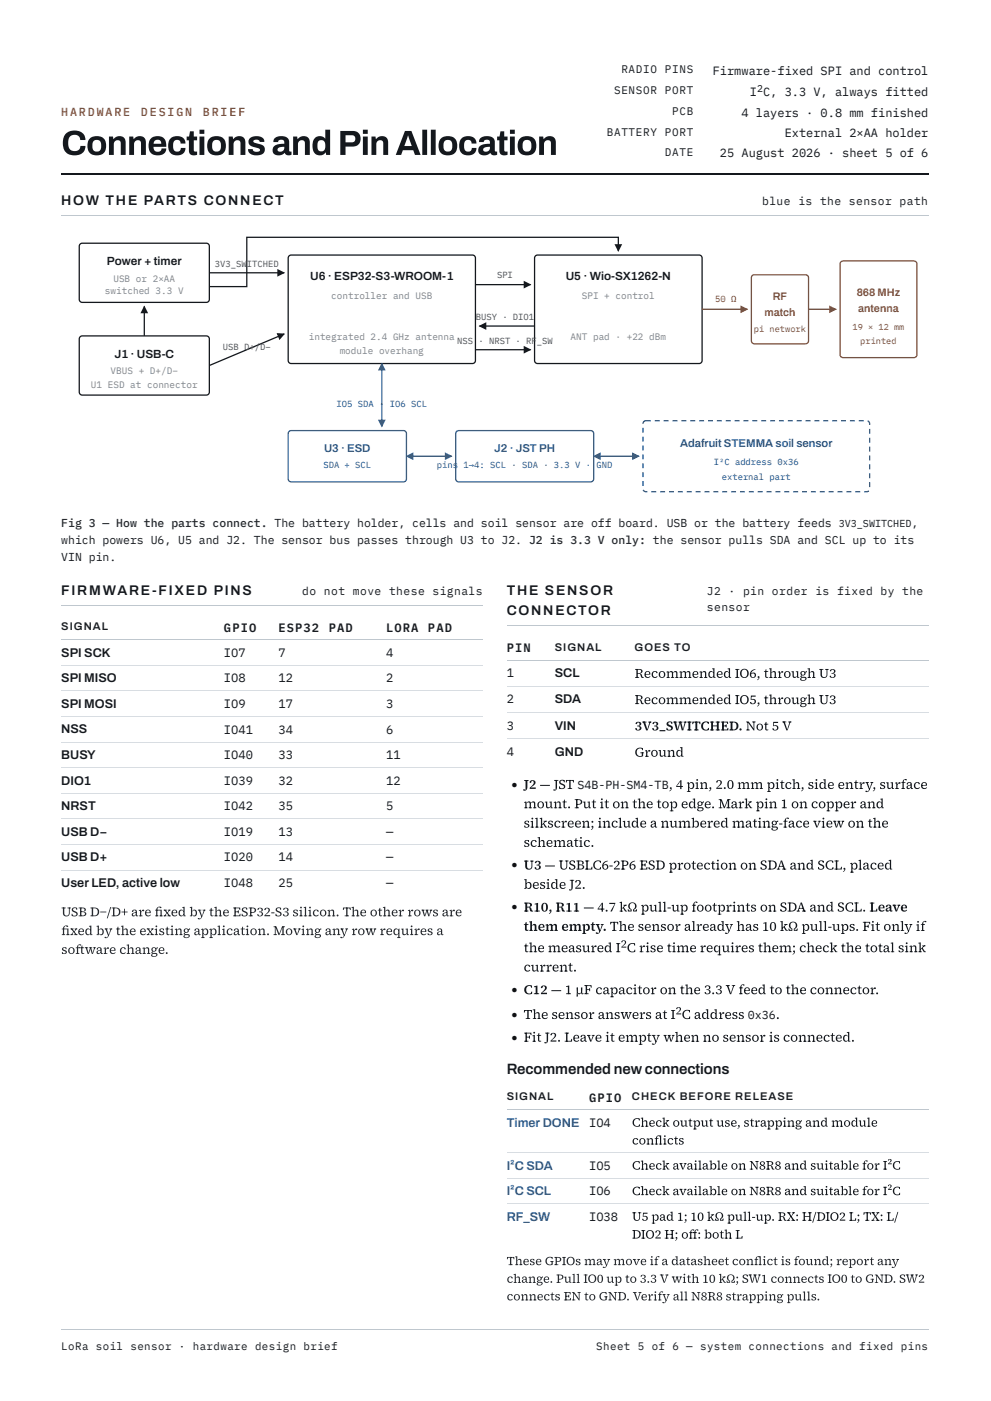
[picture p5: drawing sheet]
<svg xmlns="http://www.w3.org/2000/svg" width="210mm" height="297mm" viewBox="0 0 210 297" stroke-linecap="round" stroke-linejoin="round" font-family="sans-serif">
<defs><g id="words">
<text font-size="3.2" fill="#14181d" x="107.5" y="227.7">Recommended new connections</text>
<g font-size="3" fill="#14181d">
<text x="13" y="43.4">HOW THE PARTS CONNECT</text>
<text x="13" y="126.1">FIRMWARE-FIXED PINS</text>
<text x="107.5" y="126.1">THE SENSOR</text>
<text x="107.5" y="130.4">CONNECTOR</text>
</g>
<g font-size="2.8" fill="#101112">
<text x="108.4" y="167.3">•</text>
<text x="108.4" y="184.3">•</text>
<text x="108.4" y="193.3">•</text>
<text x="108.4" y="210.8">•</text>
<text x="108.4" y="216">•</text>
<text x="108.4" y="220.8">•</text>
</g>
<g font-size="2.7" fill="#14181d">
<text x="13" y="139.2">SPI SCK</text>
<text x="117.7" y="143.5">SCL</text>
<text x="13" y="144.7">SPI MISO</text>
<text x="117.7" y="149.1">SDA</text>
<text x="13" y="150.1">SPI MOSI</text>
<text x="13" y="155.5">NSS</text>
<text x="117.7" y="154.7">VIN</text>
<text x="13" y="160.9">BUSY</text>
<text x="117.7" y="160.3">GND</text>
<text x="13" y="166.4">DIO1</text>
<text x="13" y="171.8">NRST</text>
<text x="13" y="177.2">USB D−</text>
<text x="13" y="182.6">USB D+</text>
<text x="13" y="188.1">User LED, active low</text>
</g>
<g font-size="2.7" fill="#1c5793">
<text x="107.5" y="238.9">Timer DONE</text>
<text x="107.5" y="248">I²C SDA</text>
<text x="107.5" y="253.4">I²C SCL</text>
<text x="107.5" y="258.9">RF_SW</text>
</g>
<g font-size="2.6" fill="#1b1d20">
<text x="47.5" y="134">GPIO</text>
<text x="59.1" y="134">ESP32</text>
<text x="69.7" y="134">PAD</text>
<text x="81.9" y="134">LORA</text>
<text x="90.8" y="134">PAD</text>
<text x="107.5" y="138.3">PIN</text>
<text x="125" y="233.6">GPIO</text>
</g>
<g font-size="2.6" fill="#14181d">
<text x="47.5" y="139.3">IO7</text>
<text x="59.1" y="139.3">7</text>
<text x="81.9" y="139.3">4</text>
<text x="107.5" y="143.5">1</text>
<text x="47.5" y="144.7">IO8</text>
<text x="59.1" y="144.7">12</text>
<text x="81.9" y="144.7">2</text>
<text x="107.5" y="149.1">2</text>
<text x="47.5" y="150.1">IO9</text>
<text x="47.5" y="155.5">IO41</text>
<text x="59.1" y="155.5">34</text>
<text x="59.1" y="150.1">17</text>
<text x="81.9" y="150.1">3</text>
<text x="81.9" y="155.5">6</text>
<text x="107.5" y="154.7">3</text>
<text x="47.5" y="160.9">IO40</text>
<text x="59.1" y="160.9">33</text>
<text x="81.9" y="160.9">11</text>
<text x="107.5" y="160.3">4</text>
<text x="47.5" y="166.4">IO39</text>
<text x="59.1" y="166.4">32</text>
<text x="81.9" y="166.4">12</text>
<text x="47.5" y="171.8">IO42</text>
<text x="59.1" y="171.8">35</text>
<text x="81.9" y="171.8">5</text>
<text x="47.5" y="177.2">IO19</text>
<text x="59.1" y="177.2">13</text>
<text x="81.9" y="177.2">—</text>
<text x="47.5" y="182.6">IO20</text>
<text x="59.1" y="182.6">14</text>
<text x="81.9" y="182.6">—</text>
<text x="47.5" y="188.1">IO48</text>
<text x="59.1" y="188.1">25</text>
<text x="81.9" y="188.1">—</text>
<text x="125" y="238.9">IO4</text>
<text x="125" y="248">IO5</text>
<text x="125" y="253.4">IO6</text>
<text x="125" y="258.9">IO38</text>
</g>
<g font-size="2.5" fill="#14181d">
<text x="151.2" y="15.8">Firmware-fixed SPI and control</text>
<text x="159.1" y="20.4">I C, 3.3 V, always fitted</text>
<text x="157.3" y="24.7">4 layers · 0.8 mm finished</text>
<text x="166.5" y="29">External 2×AA holder</text>
<text x="152.8" y="33.3">25 August 2026 · sheet 5 of 6</text>
<text x="22.7" y="56.2">Power + timer</text>
<text x="65.8" y="59.3">U6 · ESP32-S3-WROOM-1</text>
<text x="120" y="59.3">U5 · Wio-SX1262-N</text>
<text x="24.3" y="75.8">J1 · USB-C</text>
<text x="122.5" y="167.3">S4B-PH-SM4-TB</text>
<text x="158.6" y="216">0x36</text>
</g>
<g font-size="2.5" fill="#a8481a">
<text x="13" y="24.5">HARDWARE</text>
<text x="29.9" y="24.5">DESIGN</text>
<text x="43.1" y="24.5">BRIEF</text>
</g>
<g font-size="2.4" fill="#1b1d20">
<text x="161.7" y="43.4">blue is the sensor path</text>
<text x="13" y="115.4">which powers U6, U5 and J2. The sensor bus passes through U3 to J2. J2 is 3.3 V only: the sensor pulls SDA and SCL up to its</text>
<text x="13" y="118.9">VIN pin.</text>
<text x="64.1" y="126.1">do not move these signals</text>
<text x="150" y="126.1">J2 · pin order is fixed by the</text>
<text x="150" y="129.6">sensor</text>
<text x="13" y="133.7">SIGNAL</text>
<text x="117.7" y="138">SIGNAL</text>
<text x="134.6" y="138">GOES TO</text>
<text x="107.5" y="233.3">SIGNAL</text>
<text x="134.1" y="233.3">CHECK BEFORE RELEASE</text>
</g>
<g font-size="2.4" fill="#1c5793">
<text x="68.8" y="95.9">U3 · ESD</text>
<text x="104.9" y="95.9">J2 · JST PH</text>
<text x="144.3" y="94.8">Adafruit STEMMA soil sensor</text>
</g>
<text font-size="2.4" fill="#262a2f" x="13" y="111.8">Fig 3 — How the parts connect. The battery holder, cells and soil sensor are off board. USB or the battery feeds</text>
<g font-size="2.3" fill="#1b1d20">
<text x="131.8" y="15.6">RADIO</text>
<text x="141.1" y="15.6">PINS</text>
<text x="130.3" y="19.8">SENSOR</text>
<text x="141.1" y="19.8">PORT</text>
<text x="128.8" y="28.8">BATTERY</text>
<text x="141.1" y="28.8">PORT</text>
<text x="142.6" y="24.5">PCB</text>
<text x="141.1" y="33">DATE</text>
<text x="13" y="286.1">LoRa soil sensor · hardware design brief</text>
<text x="126.5" y="286.1">Sheet 5 of 6 — system connections and fixed pins</text>
</g>
<g font-size="2.3" fill="#a8481a">
<text x="164" y="63.7">RF</text>
<text x="181.8" y="62.9">868 MHz</text>
<text x="162.2" y="67">match</text>
<text x="182.1" y="66.2">antenna</text>
</g>
<text font-size="2.1" fill="#14181d" x="160.6" y="19.6">2</text>
<text font-size="2.1" fill="#1b1d20" x="177.9" y="111.8">3V3_SWITCHED,</text>
<g font-size="2" fill="#7d868f">
<text x="24.1" y="59.7">USB or 2×AA</text>
<text x="22.3" y="62.4">switched 3.3 V</text>
<text x="70.3" y="63.5">controller and USB</text>
<text x="123.4" y="63.5">SPI + control</text>
<text x="65.5" y="72.1">integrated 2.4 GHz antenna</text>
<text x="72.1" y="75">module overhang</text>
<text x="121.1" y="72.1">ANT pad · +22 dBm</text>
<text x="19.3" y="82.3">U1 ESD at connector</text>
<text x="23.5" y="79.4">VBUS + D+/D−</text>
</g>
<g font-size="1.9" fill="#4b535c">
<text x="45.6" y="56.6">3V3_SWITCHED</text>
<text x="105.5" y="58.9">SPI</text>
<text x="100.9" y="67.9">BUSY · DIO1</text>
<text x="47.3" y="74.1">USB D+/D−</text>
<text x="97" y="72.9">NSS · NRST · RF_SW</text>
</g>
<text font-size="1.9" fill="#a8481a" x="151.7" y="64.1">50 Ω</text>
<g font-size="1.9" fill="#1c5793">
<text x="71.4" y="86.3">IO5 SDA · IO6 SCL</text>
<text x="68.6" y="99.2">SDA + SCL</text>
<text x="92.7" y="99.2">pins 1→4: SCL · SDA · 3.3 V · GND</text>
<text x="151.4" y="98.6">I²C address 0x36</text>
<text x="153.1" y="101.7">external part</text>
</g>
<g font-size="1.8" fill="#a8481a">
<text x="160" y="70.4">pi network</text>
<text x="180.9" y="70">19 × 12 mm</text>
<text x="182.5" y="72.9">printed</text>
</g>
</g></defs>
<path d="M13 36.9h184" fill="none" stroke="#14181d" stroke-width=".35"/>
<path d="M14 28.3a2.46 2.46 0 0 1 4.1 1.1v.3h-1.1a1.3 1.3 0 0 0-1.5-1.1 1.3 1.3 0 0 0-1 1.6 1.37 1.37 0 0 0 .8 1.7 1.37 1.37 0 0 0 1.7-.7l.1-.3h1a2.06 2.06 0 0 1-2.6 2 2.38 2.38 0 0 1-2.1-3.1l.2-.8zM18.5 30.9a2.07 2.07 0 0 1 4.1 0 2.07 2.07 0 0 1-4.1 0zM19.9 29.9l-.3 .7a1.08 1.08 0 0 0 .2 1.2 1.08 1.08 0 0 0 1.1 .3 1.55 1.55 0 0 0 0-2.4h-.6zM23.1 28.9h.9v.6a1.45 1.45 0 0 1 1.5-.6 1.45 1.45 0 0 1 1.1 1l.1 3h-1.1v-2.5a.75 .75 0 0 0-.8-.7 .75 .75 0 0 0-.7 .9v2.3h-1zM27.4 28.9h.9v.6a1.45 1.45 0 0 1 1.5-.6 1.45 1.45 0 0 1 1.1 1l.1 3h-1.1v-2.5a.75 .75 0 0 0-.8-.7 .75 .75 0 0 0-.7 .9v2.3h-1zM32.1 29.3a1.93 1.93 0 0 1 2.3-.2 1.93 1.93 0 0 1 .9 2h-2.7a.87 .87 0 0 0 .6 1.1 .87 .87 0 0 0 1.1-.7h1a1.7 1.7 0 0 1-2.4 1.4 2.19 2.19 0 0 1-.8-3.6zM32.8 29.8l-.2 .7h1.6a.81 .81 0 0 0-.4-.8 .81 .81 0 0 0-1 .1zM36.3 29.3a1.84 1.84 0 0 1 1.9-.4 1.84 1.84 0 0 1 1.1 1.5h-1a.83 .83 0 0 0-1-.7 .83 .83 0 0 0-.6 1.1 .92 .92 0 0 0 .4 1.2 .92 .92 0 0 0 1.2-.2l.1-.4h.9a1.83 1.83 0 0 1-1.7 1.6 1.83 1.83 0 0 1-1.9-1.5 2.47 2.47 0 0 1 .6-2.2zM40.3 27.8h.8v1.1h.7v.8h-.7v2.2l.2 .2h.5v.7l-.3 .1a1.01 1.01 0 0 1-1.4-1v-2.2h-.5v-.8h.5zM42.3 27.5h1.1v.9h-1.1zM42.3 28.9h1.1v4h-1.1zM43.9 30.9a2.07 2.07 0 0 1 4.1 0 2.07 2.07 0 0 1-4.1 0zM45.3 29.9l-.3 .7a1.08 1.08 0 0 0 .2 1.2 1.08 1.08 0 0 0 1.1 .3 1.55 1.55 0 0 0 0-2.4h-.6zM48.5 28.9h.9l.1 .6a1.45 1.45 0 0 1 1.4-.6 1.45 1.45 0 0 1 1.1 1l.1 3h-1.1v-2.5a.75 .75 0 0 0-.8-.7 .75 .75 0 0 0-.7 .9v2.3h-1zM53.1 29.3a2.04 2.04 0 0 1 3 .5v.3h-1a.69 .69 0 0 0-.7-.5 .69 .69 0 0 0-.6 .5l1.1 .4a1.23 1.23 0 0 1 1.3 1.4 1.23 1.23 0 0 1-1.6 1 1.53 1.53 0 0 1-2-1.2l1-.1a.83 .83 0 0 0 .7 .6 .83 .83 0 0 0 .9-.4l-.2-.3-.9-.3a1.19 1.19 0 0 1-1.2-.6 1.19 1.19 0 0 1 .2-1.3zM58.2 29.4a2.15 2.15 0 0 1 3.1 .2l.1 2.4 .4 .1v.7a1.08 1.08 0 0 1-1.4-.4 1.49 1.49 0 0 1-2.6-.3 1.53 1.53 0 0 1 2-1.6h.5a.68 .68 0 0 0-.5-.9 .68 .68 0 0 0-.8 .5h-1zM59 31.5a.54 .54 0 0 0 .1 .6 .54 .54 0 0 0 .7 0l.4-.3 .1-.7-.9 .1zM62.2 28.9h.8l.1 .6a1.45 1.45 0 0 1 1.5-.6 1.45 1.45 0 0 1 1.1 1v3h-1v-2.5a.75 .75 0 0 0-.8-.7 .75 .75 0 0 0-.7 .9v2.3h-1zM66.8 29.3a1.56 1.56 0 0 1 2.2 .1v-1.9h1v5.4h-.8l-.1-.6a1.61 1.61 0 0 1-2 .5 1.61 1.61 0 0 1-.8-1.9l.1-.9zM67.6 29.9l-.2 .7a1.07 1.07 0 0 0 .8 1.5 1.3 1.3 0 0 0 .7-1.9 .83 .83 0 0 0-1.3-.3zM72.2 27.8h2.6a1.66 1.66 0 0 1 1.7 1.6 1.66 1.66 0 0 1-1.7 1.7h-1.5v1.8h-1.1zM73.3 28.7v1.5h1.4a.75 .75 0 0 0 .7-.8 .75 .75 0 0 0-.7-.7zM77 27.5h1v.9h-1zM77 28.9h1v4h-1zM78.8 28.9h.9v.6a1.45 1.45 0 0 1 1.5-.6 1.45 1.45 0 0 1 1.1 1l.1 3h-1.1v-2.5a.75 .75 0 0 0-.8-.7 .75 .75 0 0 0-.7 .9v2.3h-1zM85.9 27.8h1.4l1.9 5.1h-1.2l-.3-1.1h-2.2l-.4 1.1h-1.1zM86.6 28.7l-.8 2.3h1.6zM89.6 27.5h1v5.4h-1zM91.4 27.5h1v5.4h-1zM93 30.9a2.07 2.07 0 0 1 4.1 0 2.07 2.07 0 0 1-4.1 0zM94.4 29.9l-.3 .7a1.08 1.08 0 0 0 .1 1.2 1.08 1.08 0 0 0 1.2 .3 1.55 1.55 0 0 0 0-2.4h-.6zM98 29.3a1.84 1.84 0 0 1 1.9-.4 1.84 1.84 0 0 1 1.2 1.5h-1a.83 .83 0 0 0-1.1-.7 .83 .83 0 0 0-.5 1.1 .92 .92 0 0 0 .3 1.2 .92 .92 0 0 0 1.2-.2l.1-.4h1a1.83 1.83 0 0 1-1.7 1.6 1.83 1.83 0 0 1-1.9-1.5 2.47 2.47 0 0 1 .5-2.2zM101.8 29.4a2.15 2.15 0 0 1 3.1 .2l.1 2.4 .5 .1v.7a1.08 1.08 0 0 1-1.5-.4 1.49 1.49 0 0 1-2.5-.3 1.53 1.53 0 0 1 1.9-1.6h.6a.68 .68 0 0 0-.5-.9 .68 .68 0 0 0-.9 .5h-1zM102.6 31.5a.54 .54 0 0 0 .1 .6 .54 .54 0 0 0 .7 0l.4-.3 .2-.7-1 .1zM106.2 27.8h.8v1.1h.7v.8h-.7v2.2l.2 .2h.5v.7l-.3 .1a1.01 1.01 0 0 1-1.5-1v-2.2h-.4v-.8h.5zM108.2 27.5h1v.9h-1zM108.2 28.9h1v4h-1zM109.8 30.9a2.07 2.07 0 0 1 4.1 0 2.07 2.07 0 0 1-4.1 0zM111.1 29.9l-.2 .7a1.08 1.08 0 0 0 .1 1.2 1.08 1.08 0 0 0 1.2 .3 1.55 1.55 0 0 0 0-2.4h-.6zM114.4 28.9h.8l.1 .6a1.45 1.45 0 0 1 1.5-.6 1.45 1.45 0 0 1 1.1 1v3h-1v-2.5a.75 .75 0 0 0-.8-.7 .75 .75 0 0 0-.7 .9v2.3h-1z" fill="#14181d"/>
<path d="M13 45.7h184" fill="none" stroke="#bfc7ce" stroke-width=".21"/>
<path d="M17 51.8l.4-.2h26.4a.63 .63 0 0 1 .6 .6v11.3a.63 .63 0 0 1-.6 .6h-26.4a.63 .63 0 0 1-.6-.6v-11.3zM44.4 57.8h15.9M61.3 54.3l.5-.2h38.4a.63 .63 0 0 1 .7 .6v21.7a.63 .63 0 0 1-.7 .7h-38.4a.63 .63 0 0 1-.7-.7v-21.7zM113.6 54.3l.4-.2h34.3a.63 .63 0 0 1 .7 .6v21.7a.63 .63 0 0 1-.7 .7h-34.3a.63 .63 0 0 1-.6-.7v-21.7zM17 71.4l.4-.2h26.4a.63 .63 0 0 1 .6 .6v11.3a.63 .63 0 0 1-.6 .7h-26.4a.63 .63 0 0 1-.6-.7v-11.3z" fill="none" stroke="#14181d" stroke-width=".27"/>
<path d="M159.6 58.4l.4-.1h10.9a.63 .63 0 0 1 .6 .6v13.4a.63 .63 0 0 1-.6 .6h-10.9a.63 .63 0 0 1-.6-.6v-13.4zM178.4 55.5l.5-.2h15a.63 .63 0 0 1 .6 .7v19.2a.63 .63 0 0 1-.6 .6h-15a.63 .63 0 0 1-.7-.6v-19.2z" fill="none" stroke="#a8481a" stroke-width=".27"/>
<path d="M61.3 91.5l.5-.2h23.8a.63 .63 0 0 1 .6 .6v9.6a.63 .63 0 0 1-.6 .7h-23.8a.63 .63 0 0 1-.7-.7v-9.6zM96.9 91.5l.4-.2h28a.63 .63 0 0 1 .7 .6v9.6a.63 .63 0 0 1-.7 .7h-28a.63 .63 0 0 1-.6-.7v-9.6z" fill="none" stroke="#1c5793" stroke-width=".27"/>
<path d="M136.6 89.4l.4-.2h46.9a.63 .63 0 0 1 .6 .6v13.8a.63 .63 0 0 1-.6 .7h-46.9a.63 .63 0 0 1-.6-.7v-13.8z" fill="none" stroke="#1c5793" stroke-width=".27" stroke-dasharray="1 .8" stroke-linecap="butt"/>
<path d="M58.8 57l1.7 .8-1.7 .9z" fill="#14181d"/>
<path d="M131.2 53.2v-2.9h-78.8v10.5h-8" fill="none" stroke="#14181d" stroke-width=".27"/>
<path d="M130.4 51.8h1.6l-.8 1.6z" fill="#14181d"/>
<path d="M30.6 64.9v6.3" fill="none" stroke="#14181d" stroke-width=".27"/>
<path d="M30.6 64.8l.8 1.6h-1.6z" fill="#14181d"/>
<path d="M60.3 70.8l-15.9 6.7" fill="none" stroke="#14181d" stroke-width=".27"/>
<path d="M58.6 70.6l1.9 .1-1.2 1.4z" fill="#14181d"/>
<path d="M100.9 60.3h11.7" fill="none" stroke="#14181d" stroke-width=".27"/>
<path d="M111.1 59.5l1.6 .8-1.6 .9z" fill="#14181d"/>
<path d="M101.7 69.1h11.7" fill="none" stroke="#14181d" stroke-width=".27"/>
<path d="M101.5 69.1l1.7-.8v1.6z" fill="#14181d"/>
<path d="M100.9 74.1h11.7" fill="none" stroke="#14181d" stroke-width=".27"/>
<path d="M111.1 73.3l1.6 .8-1.6 .9z" fill="#14181d"/>
<path d="M149 65.6h9.6" fill="none" stroke="#a8481a" stroke-width=".27"/>
<path d="M157.1 64.8l1.6 .8-1.6 .8z" fill="#a8481a"/>
<path d="M171.5 65.6h5.9" fill="none" stroke="#a8481a" stroke-width=".27"/>
<path d="M175.9 64.8l1.7 .8-1.7 .8z" fill="#a8481a"/>
<path d="M81 77.1v13.4" fill="none" stroke="#1c5793" stroke-width=".27"/>
<g fill="#1c5793">
<path d="M81 76.9l.8 1.6h-1.6z"/>
<path d="M80.2 89h1.6l-.8 1.6z"/>
</g>
<path d="M86.2 96.7h9.7" fill="none" stroke="#1c5793" stroke-width=".27"/>
<g fill="#1c5793">
<path d="M86.1 96.7l1.6-.8v1.6z"/>
<path d="M94.4 95.9l1.6 .8-1.6 .8z"/>
</g>
<path d="M126 96.7h9.6" fill="none" stroke="#1c5793" stroke-width=".27"/>
<g fill="#1c5793">
<path d="M125.8 96.7l1.6-.8v1.6z"/>
<path d="M134.1 95.9l1.6 .8-1.6 .8z"/>
</g>
<path d="M13 128.4h89.5M13 135.6h89.5" fill="none" stroke="#bfc7ce" stroke-width=".21"/>
<path d="M13 141.1h89.5M13 146.5h89.5M13 151.9h89.5M13 157.3h89.5M13 162.8h89.5M13 168.2h89.5M13 173.6h89.5M13 179h89.5M13 184.5h89.5" fill="none" stroke="#d8dde2" stroke-width=".21"/>
<g fill="#262a2f">
<path d="M13.3 192.4h.3v.6a.83 .83 0 0 0 .5 1.1l.4-.1 .1-.3v-1.3h.2v1.1a.78 .78 0 0 1-1 .8 .78 .78 0 0 1-.5-1.2zM13.1 192.4h.8v.2h-.8zM14.3 192.4h.8v.2h-.8zM15.3 192.6a.9 .9 0 0 1 1.1-.1v.4h-.2l-.1-.4h.2v.2l-.1-.1a.38 .38 0 0 0-.7 .1 .38 .38 0 0 0 .4 .5 .59 .59 0 0 1 .6 .8 .59 .59 0 0 1-.9 .3l-.4-.1v-.5h.2l.1 .5-.2-.1v-.1l.2 .1a.4 .4 0 0 0 .7-.1 .4 .4 0 0 0-.4-.6 .55 .55 0 0 1-.5-.8zM16.7 194.1h.4v.2h-.4zM17 192.4h.3v1.9h-.3zM17.2 192.4h.3a.46 .46 0 0 1 .7 .4 .46 .46 0 0 1-.6 .5 .52 .52 0 0 1 .7 .6 .52 .52 0 0 1-.8 .4h-.3v-.2h.5l.3-.4-.3-.3h-.6v-.2h.4a.34 .34 0 0 0 .4-.3 .34 .34 0 0 0-.4-.3h-.3zM16.7 192.4h.4v.2h-.4zM19.2 194.1h.4v.2h-.4zM19.5 192.4h.3v1.9h-.3zM19.7 192.4a1 1 0 0 1 1.3 .9 1 1 0 0 1-1.3 1v-.2a.81 .81 0 0 0 1-.8 .81 .81 0 0 0-1-.7zM19.2 192.4h.4v.2h-.4zM21.3 193.3h1.3v.2h-1.3zM23.4 192.3h.2l-.7 2.4h-.2zM23.7 194.1h.4v.2h-.4zM24 192.4h.3v1.9h-.3zM24.2 192.4a1 1 0 0 1 1.4 .9 1 1 0 0 1-1.4 1v-.2a.81 .81 0 0 0 1-.8 .81 .81 0 0 0-1-.7zM23.7 192.4h.4v.2h-.4zM26.3 192.7h.2v1.4h-.2zM25.8 193.3h1.3v.2h-1.3zM28 193.7l.9-.3-.3 .2a.29 .29 0 0 0-.4 .2 .29 .29 0 0 0 .2 .3 .29 .29 0 0 0 .4-.2l-.1 .1a.4 .4 0 0 1-.5 .3 .4 .4 0 0 1-.2-.6zM28 193.1a.55 .55 0 0 1 .6-.3 .55 .55 0 0 1 .4 .5l.1 .7 .2 .1a.23 .23 0 0 1-.2 .2 .23 .23 0 0 1-.3-.2v-.8a.37 .37 0 0 0-.6-.3l.1-.1-.1 .5-.2-.1zM29.5 194.1h.8v.2h-.8zM29.5 193l.4-.1 .1 1.4h-.3v-1.2h-.2zM30.2 193a.2 .2 0 0 1 .3-.1 .2 .2 0 0 1-.1 .3l-.2-.1h.1l-.4 .4zM30.9 193.1a.59 .59 0 0 1 .8-.2 .59 .59 0 0 1 .3 .7h-1.1v-.1l.8-.1a.39 .39 0 0 0-.5-.4 .39 .39 0 0 0-.2 .6 .48 .48 0 0 0 .3 .5 .48 .48 0 0 0 .6-.2 .44 .44 0 0 1-.7 .4 .76 .76 0 0 1-.3-1.2zM32.9 194.1h.7v.2h-.7zM33.3 192.4l.2-.1a.39 .39 0 0 1 .7 .2l-.6-.2h.1l-.2 .2-.1 1.8h-.3v-1.3h-.2v-.1h.3zM33.8 194.1h.7v.2h-.7zM33.3 192.9h1v1.4h-.2v-1.3h-.8zM34.7 194.1h.6v.2h-.6zM35.4 193.5l.1 .1-.5 .7h-.2zM35.5 194.1h.7v.2h-.7zM35.9 192.9h.2l-.6 .7v-.1zM34.8 192.9h.3l1.1 1.4h-.3zM34.7 192.9h.7v.1h-.7zM35.6 192.9h.6v.1h-.6zM36.6 193.1a.59 .59 0 0 1 .7-.2 .59 .59 0 0 1 .3 .7h-1.1v-.1l.9-.1a.39 .39 0 0 0-.5-.4 .39 .39 0 0 0-.3 .6 .48 .48 0 0 0 .3 .5 .48 .48 0 0 0 .6-.2 .44 .44 0 0 1-.7 .4 .76 .76 0 0 1-.2-1.2zM38 193a.54 .54 0 0 1 .6-.1 .54 .54 0 0 1 .4 .4 .45 .45 0 0 0-.7-.1 .45 .45 0 0 0 0 .7 .45 .45 0 0 0 .7-.1v.2h-.1a.54 .54 0 0 1-.7 .3 .54 .54 0 0 1-.3-.7zM38.7 192.3h.5v1.8h.2v.2h-.5v-1.8zM40.3 192.3h.5l-.1 2h-.4v-.2h.2v-1.6zM40.7 193.1h.1a.54 .54 0 0 1 .7-.2 .54 .54 0 0 1 .3 .7 .57 .57 0 0 1-.4 .7 .57 .57 0 0 1-.7-.5 .45 .45 0 0 0 .7 .1 .45 .45 0 0 0 0-.7 .45 .45 0 0 0-.7 .2zM43.3 192.9h.2l-.6 1.4a.57 .57 0 0 1-.3 .6 .57 .57 0 0 1-.7-.1l.3-.2 .2 .2 .2-.2zM42.1 192.9h.3l.5 1.3-.2 .3zM42 192.9h.7v.1h-.7zM43 192.9h.6v.1h-.6zM44.8 192.9h.5v.1h-.5zM44.7 192.5h.2v1.5l.4 .1-.1 .1a.41 .41 0 0 1-.5 0 .41 .41 0 0 1-.1-.5v-.7h-.2v-.1h.3v.1zM45.5 194.1h.7v.2h-.7zM45.5 192.3h.5v2h-.3v-1.8zM46.4 194.1h.7v.2h-.7zM45.9 193.1h.1a.45 .45 0 0 1 .5-.2 .45 .45 0 0 1 .4 .4v1h-.3v-.3a.65 .65 0 0 0-.3-.9l-.4 .2zM47.5 193.1a.59 .59 0 0 1 .7-.2 .59 .59 0 0 1 .3 .7h-1v-.1l.8-.1a.39 .39 0 0 0-.5-.4 .39 .39 0 0 0-.2 .6 .48 .48 0 0 0 .3 .5 .48 .48 0 0 0 .6-.2 .44 .44 0 0 1-.7 .4 .76 .76 0 0 1-.3-1.2zM49.5 194.1h.4v.2h-.4zM49.7 192.4h.3v1.9h-.3zM49.9 194.1h1l-.1 .1 .1-.5h.1v.6h-1.1zM49.9 193.2h.7v.2h-.7zM50.5 193h.1v.6h-.1zM49.5 192.4h.4v.2h-.4zM49.9 192.4h1.1v.5h-.2l-.1-.4 .1 .1h-.9zM51.4 192.6a.9 .9 0 0 1 1.1-.1v.4h-.2l-.1-.4h.2v.2l-.1-.1a.38 .38 0 0 0-.7 .1 .38 .38 0 0 0 .4 .5 .59 .59 0 0 1 .5 .8 .59 .59 0 0 1-.8 .3l-.4-.1v-.5h.1l.1 .5-.1-.1v-.1l.2 .1a.4 .4 0 0 0 .7-.1 .4 .4 0 0 0-.5-.6 .55 .55 0 0 1-.4-.8zM52.8 194.1h.9v.2h-.9zM53.1 192.4h.2v1.9h-.2zM53.2 192.4a.69 .69 0 0 1 .9 .1 .69 .69 0 0 1 .1 .8l-.5 .2h-.5v-.1a.5 .5 0 0 0 .7-.1 .5 .5 0 0 0 0-.6l-.7-.1zM52.8 192.4h.4v.2h-.4zM54.7 192.6a.54 .54 0 0 1 .7-.1 .54 .54 0 0 1 .2 .7l-.4 .1a.5 .5 0 0 1 .6 .6 .5 .5 0 0 1-.7 .4l-.4-.1-.1-.3h.2l.1 .3-.1-.1a.43 .43 0 0 0 .7-.2 .43 .43 0 0 0-.5-.5v-.1a.39 .39 0 0 0 .5-.5 .39 .39 0 0 0-.7-.2l.2-.1-.2 .4-.2-.1zM56.2 192.6a.6 .6 0 0 1 .9 0 .6 .6 0 0 1-.2 .9l-.6 .5h1v.3h-1.2v-.2l.3-.3a.64 .64 0 0 0 .5-.6 .64 .64 0 0 0-.3-.6h-.3l.2-.1-.2 .5-.2-.1zM57.6 193.4h.6v.2h-.6zM58.6 192.6a.9 .9 0 0 1 1-.1v.4h-.1l-.1-.4h.2v.2l-.1-.1a.38 .38 0 0 0-.7 .1 .38 .38 0 0 0 .4 .5 .59 .59 0 0 1 .5 .8 .59 .59 0 0 1-.8 .3l-.4-.1v-.5h.1l.1 .5-.2-.1v-.1l.3 .1a.4 .4 0 0 0 .6-.1 .4 .4 0 0 0-.4-.6 .55 .55 0 0 1-.4-.8zM60.2 192.6a.54 .54 0 0 1 .7-.1 .54 .54 0 0 1 .2 .7l-.4 .1a.5 .5 0 0 1 .6 .6 .5 .5 0 0 1-.7 .4l-.4-.1-.1-.3h.2l.1 .3-.1-.1a.43 .43 0 0 0 .7-.2 .43 .43 0 0 0-.6-.5v-.1a.39 .39 0 0 0 .5-.5 .39 .39 0 0 0-.6-.2l.1-.1-.2 .4-.1-.1zM62.3 193l.7-.1h.2v.4h-.2v-.3a.28 .28 0 0 0-.4 0 .28 .28 0 0 0-.1 .3l.1 .1a.52 .52 0 0 1 .6 .6 .52 .52 0 0 1-.8 .3l-.2-.1v-.3h.2v.3h-.1v-.1h.3a.27 .27 0 0 0 .4-.1 .27 .27 0 0 0-.4-.3 .41 .41 0 0 1-.3-.7zM63.5 194.1h.7v.2h-.7zM63.5 193l.5-.1v1.4h-.3v-1.2h-.2zM63.7 192.4a.19 .19 0 0 1 .3 0 .19 .19 0 0 1-.3 0zM64.5 194.1h.7v.2h-.7zM64.4 192.3h.5v2h-.2v-1.8zM65.4 194.1h.7v.2h-.7zM65.4 193l.5-.1v1.4h-.3v-1.2h-.2zM65.6 192.4a.2 .2 0 0 1 .4 0 .2 .2 0 0 1-.4 0zM66.6 193.1a.55 .55 0 0 1 .6-.3 .55 .55 0 0 1 .4 .5h-.2l-.2-.4 .2 .2a.52 .52 0 0 0-.7 .1 .52 .52 0 0 0 .1 .7 .52 .52 0 0 0 .7 0l.1 .1a.71 .71 0 0 1-1 .1 .71 .71 0 0 1 0-1zM67.8 193.6a.75 .75 0 0 1 1.5 0 .75 .75 0 0 1-1.5 0zM68 193.6a.55 .55 0 0 0 1.1 0 .55 .55 0 0 0-1.1 0zM69.5 194.1h.7v.2h-.7zM69.5 193l.4-.1 .1 1.4h-.3v-1.2h-.2zM70.4 194.1h.7v.2h-.7zM69.9 193.1h.1a.46 .46 0 0 1 .5-.2 .46 .46 0 0 1 .4 .4v1h-.3v-.3a.65 .65 0 0 0-.3-.9l-.4 .2zM71.4 194.1a.2 .2 0 0 1 .4 0 .2 .2 0 0 1-.4 0zM73.1 194.1h.9v.2h-.9zM73.4 192.4h.3v1.9h-.3zM72.8 192.4h1.6v.5h-.2l-.1-.4 .2 .1h-1.4l.1-.1-.1 .4h-.2zM74.6 194.1h.7v.2h-.7zM74.6 192.3h.5v2h-.3v-1.8zM75.5 194.1h.7v.2h-.7zM75 193.1h.2a.45 .45 0 0 1 .5-.2 .45 .45 0 0 1 .3 .4v1h-.2v-.3a.65 .65 0 0 0-.4-.9l-.4 .2zM76.6 193.1a.59 .59 0 0 1 .8-.2 .59 .59 0 0 1 .2 .7h-1v-.1l.8-.1a.39 .39 0 0 0-.5-.4 .39 .39 0 0 0-.2 .6 .48 .48 0 0 0 .3 .5 .48 .48 0 0 0 .6-.2 .44 .44 0 0 1-.7 .4 .76 .76 0 0 1-.3-1.2zM78.6 193.6a.71 .71 0 0 1 1.4 0 .71 .71 0 0 1-1.4 0zM78.8 193.6a.51 .51 0 0 0 1 0 .51 .51 0 0 0-1 0zM80.6 192.9h.5v.1h-.5zM80.5 192.5h.2v1.5l.3 .1v.1a.41 .41 0 0 1-.5 0 .41 .41 0 0 1-.1-.5v-.7h-.2v-.1h.3l-.1 .1zM81.3 194.1h.7v.2h-.7zM81.2 192.3h.5v2h-.2v-1.8zM82.2 194.1h.7v.2h-.7zM81.7 193.1h.1a.45 .45 0 0 1 .5-.2 .45 .45 0 0 1 .4 .4v1h-.3v-.3a.65 .65 0 0 0-.3-.9l-.4 .2zM83.3 193.1a.59 .59 0 0 1 .7-.2 .59 .59 0 0 1 .3 .7h-1v-.1l.8-.1a.39 .39 0 0 0-.5-.4 .39 .39 0 0 0-.2 .6 .48 .48 0 0 0 .3 .5 .48 .48 0 0 0 .5-.2 .44 .44 0 0 1-.6 .4 .76 .76 0 0 1-.3-1.2zM84.6 194.1h.8v.2h-.8zM84.6 193l.4-.1 .1 1.4h-.3v-1.2h-.2zM85.3 193a.2 .2 0 0 1 .3-.1 .2 .2 0 0 1-.1 .3l-.2-.1h.1l-.4 .4zM86.6 194.1h.7v.2h-.7zM86.6 193l.4-.1v1.4h-.2v-1.2h-.2zM87.2 193a.21 .21 0 0 1 .4-.1 .2 .2 0 0 1-.1 .3l-.2-.1h.1l-.4 .4zM87.8 193.6a.75 .75 0 0 1 1.5 0 .75 .75 0 0 1-1.5 0zM88 193.6a.51 .51 0 0 0 1 0 .51 .51 0 0 0-1 0zM89.5 192.9h.3l.4 1.2 .3-1.2h.2l.4 1.2 .3-1.2h.2l-.5 1.4h-.2l-.3-1.1-.4 1.1h-.2zM89.4 192.9h.7v.1h-.7zM90.3 192.9h.6v.1h-.6zM91.1 192.9h.6v.1h-.6zM92 193l.7-.1h.2v.4h-.2v-.3a.28 .28 0 0 0-.4 0 .28 .28 0 0 0-.1 .3l.1 .1a.52 .52 0 0 1 .6 .6 .52 .52 0 0 1-.8 .3l-.2-.1v-.3h.1l.1 .3h-.1v-.1h.3a.27 .27 0 0 0 .4-.1 .27 .27 0 0 0-.4-.3 .41 .41 0 0 1-.3-.7zM94 193.7l.8-.3-.3 .2a.29 .29 0 0 0-.4 .2 .29 .29 0 0 0 .2 .3 .29 .29 0 0 0 .4-.2v.1a.4 .4 0 0 1-.6 .3 .4 .4 0 0 1-.1-.6zM94 193.1a.55 .55 0 0 1 .6-.3 .55 .55 0 0 1 .4 .5v.7l.2 .1a.23 .23 0 0 1-.2 .2 .23 .23 0 0 1-.3-.2v-.8a.37 .37 0 0 0-.6-.3l.1-.1-.1 .5-.2-.1zM95.4 194.1h.8v.2h-.8zM95.4 193l.4-.1 .1 1.4h-.3v-1.2h-.2zM96.1 193a.2 .2 0 0 1 .3-.1 .2 .2 0 0 1-.1 .3l-.2-.1h.1l-.4 .4zM96.9 193.1a.59 .59 0 0 1 .7-.2 .59 .59 0 0 1 .3 .7h-1.1v-.1l.9-.1a.39 .39 0 0 0-.5-.4 .39 .39 0 0 0-.3 .6 .48 .48 0 0 0 .4 .5 .48 .48 0 0 0 .5-.2 .44 .44 0 0 1-.7 .4 .76 .76 0 0 1-.2-1.2z"/>
<path d="M13.1 198.1h.7v.2h-.7zM13.6 196.4l.2-.1a.39 .39 0 0 1 .6 .2l-.6-.2h.2l-.3 .2-.1 1.8h-.3v-1.3h-.2v-.1h.3zM14.1 198.1h.7v.2h-.7zM13.5 196.9h1v1.4h-.2v-1.3h-.8zM14.9 198.1h.6v.2h-.6zM15.6 197.5l.1 .1-.5 .7h-.2zM15.7 198.1h.8v.2h-.8zM16.1 196.9h.2l-.5 .7-.1-.1zM15 196.9h.3l1.1 1.4h-.3zM14.9 196.9h.7v.1h-.7zM15.8 196.9h.6v.1h-.6zM16.8 197.1a.59 .59 0 0 1 .7-.2 .59 .59 0 0 1 .3 .7h-1v-.1l.8-.1a.39 .39 0 0 0-.5-.4 .39 .39 0 0 0-.2 .6 .48 .48 0 0 0 .3 .5 .48 .48 0 0 0 .5-.2 .44 .44 0 0 1-.6 .4 .76 .76 0 0 1-.3-1.2zM18.3 197a.54 .54 0 0 1 .5-.1 .54 .54 0 0 1 .4 .4 .45 .45 0 0 0-.7-.1 .45 .45 0 0 0 0 .7 .45 .45 0 0 0 .7-.1v.2h-.1a.54 .54 0 0 1-.7 .2 .54 .54 0 0 1-.3-.6zM18.9 196.3l.5-.1v1.9h.2v.2h-.4l-.1-1.8zM20.5 196.3l.5-.1v2.1h-.5v-.2h.2v-1.6zM20.9 197.1h.1a.54 .54 0 0 1 .7-.2 .54 .54 0 0 1 .3 .7 .57 .57 0 0 1-.4 .7 .57 .57 0 0 1-.7-.5 .45 .45 0 0 0 .7 .1 .45 .45 0 0 0 0-.7 .45 .45 0 0 0-.7 .1zM23.5 196.9h.2l-.6 1.4a.57 .57 0 0 1-.3 .6 .57 .57 0 0 1-.6-.2l.2-.1 .2 .2 .2-.2zM22.3 196.9h.3l.5 1.2-.2 .4zM22.2 196.9h.7v.1h-.7zM23.2 196.9h.6v.1h-.6zM25 196.9h.5v.1h-.5zM25 196.5h.1v1.5h.4v.2a.41 .41 0 0 1-.5 0 .41 .41 0 0 1-.1-.5v-.7h-.3v-.1h.4h-.1zM25.7 198.1h.7v.2h-.7zM25.7 196.3l.5-.1v2.1h-.3v-1.8zM26.6 198.1h.7v.2h-.7zM26.1 197.1h.1a.45 .45 0 0 1 .6-.2 .45 .45 0 0 1 .3 .4v1h-.3v-.3a.65 .65 0 0 0-.3-.9l-.4 .2zM27.7 197.1a.59 .59 0 0 1 .8-.2 .59 .59 0 0 1 .2 .7h-1v-.1l.8-.1a.39 .39 0 0 0-.5-.4 .39 .39 0 0 0-.2 .6 .48 .48 0 0 0 .3 .5 .48 .48 0 0 0 .6-.2 .44 .44 0 0 1-.7 .4 .76 .76 0 0 1-.3-1.2zM29.9 197.1a.59 .59 0 0 1 .7-.2 .59 .59 0 0 1 .3 .7h-1v-.1l.8-.1a.39 .39 0 0 0-.5-.4 .39 .39 0 0 0-.2 .6 .48 .48 0 0 0 .3 .5 .48 .48 0 0 0 .5-.2 .44 .44 0 0 1-.6 .4 .76 .76 0 0 1-.3-1.2zM31.1 198.1h.6v.2h-.6zM31.8 197.5l.1 .1-.5 .7h-.2zM31.9 198.1h.7v.2h-.7zM32.3 196.9h.2l-.5 .7-.1-.1zM31.2 196.9h.3l1.1 1.4h-.3zM31.1 196.9h.7v.1h-.7zM32 196.9h.6v.1h-.6zM32.8 198.1h.7v.2h-.7zM32.8 197l.5-.1v1.4h-.3v-1.2h-.2zM33 196.4a.2 .2 0 0 1 .4 0 .2 .2 0 0 1-.4 0zM33.9 197l.7-.1h.2v.4h-.2v-.3a.28 .28 0 0 0-.4 0 .28 .28 0 0 0-.1 .3l.1 .1a.52 .52 0 0 1 .6 .6 .52 .52 0 0 1-.8 .3l-.2-.1v-.4h.2v.4h-.1v-.1h.3a.27 .27 0 0 0 .4-.1 .27 .27 0 0 0-.3-.3 .41 .41 0 0 1-.4-.7zM35.4 196.9h.6v.1h-.6zM35.4 196.5h.2v1.5h.3v.2a.41 .41 0 0 1-.5 0 .41 .41 0 0 1-.1-.5v-.7h-.2v-.1h.3h-.1zM36.2 198.1h.7v.2h-.7zM36.1 197l.5-.1v1.4h-.2v-1.2h-.3zM36.3 196.4a.2 .2 0 0 1 .4 0 .2 .2 0 0 1-.4 0zM37.1 198.1h.7v.2h-.7zM37.1 197l.4-.1 .1 1.4h-.3v-1.2h-.2zM38 198.1h.7v.2h-.7zM37.5 197.1h.1a.46 .46 0 0 1 .6-.2 .46 .46 0 0 1 .3 .4v1h-.2v-.3a.65 .65 0 0 0-.4-.9l-.3 .1zM39 197.9l.4-.2a.18 .18 0 0 0-.2 .2 .18 .18 0 0 0 .2 .1h.4a.44 .44 0 0 1 .5 .5 .44 .44 0 0 1-.6 .4 .49 .49 0 0 1-.5 0 .49 .49 0 0 1-.2-.5l.3-.2-.1 .1a.38 .38 0 0 0 .4 .5 .38 .38 0 0 0 .4-.5h-.8l-.2-.2zM39 197.3a.51 .51 0 0 1 1 0 .51 .51 0 0 1-1 0zM39.2 197.3a.31 .31 0 0 0 .6 0 .31 .31 0 0 0-.6 0zM39.9 197l.4-.2v.3zM41.3 197.7l.8-.3-.3 .2a.29 .29 0 0 0-.3 .2 .29 .29 0 0 0 .2 .3 .29 .29 0 0 0 .3-.2v.1a.4 .4 0 0 1-.6 .3 .4 .4 0 0 1-.1-.6zM41.3 197.1a.55 .55 0 0 1 .6-.3 .55 .55 0 0 1 .4 .5v.7l.2 .1a.23 .23 0 0 1-.2 .2 .23 .23 0 0 1-.2-.2v-.8a.37 .37 0 0 0-.6-.3l.1-.1-.2 .4h-.2zM42.7 198.7h.7v.2h-.7zM42.7 197l.4-.1 .1 2h-.3v-1.8h-.2zM43.1 197.1h.1a.54 .54 0 0 1 .7-.2 .54 .54 0 0 1 .3 .7 .57 .57 0 0 1-.4 .7 .57 .57 0 0 1-.7-.5 .45 .45 0 0 0 .7 .1 .45 .45 0 0 0 0-.7 .45 .45 0 0 0-.7 .1zM44.4 198.7h.8v.2h-.8zM44.4 197l.5-.1v2h-.2v-1.8h-.3zM44.8 197.1h.2a.54 .54 0 0 1 .6-.2 .54 .54 0 0 1 .3 .7 .57 .57 0 0 1-.4 .7 .57 .57 0 0 1-.7-.5 .45 .45 0 0 0 .7 .1 .45 .45 0 0 0 0-.7 .45 .45 0 0 0-.7 .1zM46.2 198.1h.7v.2h-.7zM46.1 196.3l.6-.1v2.1h-.3v-1.8zM47.1 198.1h.7v.2h-.7zM47.1 197l.5-.1v1.4h-.2v-1.2h-.3zM47.3 196.4a.2 .2 0 0 1 .4 0 .2 .2 0 0 1-.4 0zM48.3 197a.55 .55 0 0 1 .6-.2 .55 .55 0 0 1 .4 .5h-.2l-.2-.4 .2 .2a.52 .52 0 0 0-.7 .1 .52 .52 0 0 0 .1 .7 .52 .52 0 0 0 .7 0l.1 .1a.71 .71 0 0 1-1 .1 .71 .71 0 0 1 0-1.1zM49.7 197.7l.8-.3-.3 .2a.29 .29 0 0 0-.4 .2 .29 .29 0 0 0 .2 .3 .29 .29 0 0 0 .4-.2v.1a.4 .4 0 0 1-.6 .3 .4 .4 0 0 1-.1-.6zM49.7 197.1a.55 .55 0 0 1 .6-.3 .55 .55 0 0 1 .4 .5v.7l.2 .1a.23 .23 0 0 1-.2 .2 .23 .23 0 0 1-.2-.2l-.1-.8a.37 .37 0 0 0-.6-.3l.1-.1-.1 .4h-.2zM51.4 196.9h.5v.1h-.5zM51.4 196.5h.2v1.5h.3v.2a.41 .41 0 0 1-.5 0 .41 .41 0 0 1-.1-.5v-.7h-.3v-.1h.4h-.1zM52.1 198.1h.8v.2h-.8zM52.1 197l.5-.1v1.4h-.2v-1.2h-.3zM52.3 196.4a.2 .2 0 0 1 .4 0 .2 .2 0 0 1-.4 0zM53.1 197.6a.71 .71 0 0 1 1.4 0 .71 .71 0 0 1-1.4 0zM53.3 197.6a.51 .51 0 0 0 1 0 .51 .51 0 0 0-1 0zM54.7 198.1h.7v.2h-.7zM54.7 197l.5-.1v1.4h-.2v-1.2h-.3zM55.7 198.1h.7v.2h-.7zM55.2 197.1h.1a.46 .46 0 0 1 .5-.2 .46 .46 0 0 1 .3 .4v1h-.2v-.3a.65 .65 0 0 0-.3-.9l-.4 .1zM56.7 198.1a.2 .2 0 0 1 .4 0 .2 .2 0 0 1-.4 0zM58 198.1h.8v.2h-.8zM58 196.4h.4v.2h-.4zM58.3 196.4h.1l.1 1.9h-.2zM58.4 196.4h.2l.7 1.5 .5-1.5h.2l-.7 1.9h-.2zM59.6 198.1h.9v.2h-.9zM59.9 196.4h.3v1.9h-.3zM60.1 196.4h.4v.2h-.4zM60.6 197.6a.71 .71 0 0 1 1.4 0 .71 .71 0 0 1-1.4 0zM60.8 197.6a.51 .51 0 0 0 1 0 .51 .51 0 0 0-1 0zM62.3 196.9h.3l.5 1.2 .4-1.2h.2l-.6 1.4h-.2zM62.2 196.9h.7v.1h-.7zM63.2 196.9h.6v.1h-.6zM64 198.1h.7v.2h-.7zM64 197l.5-.1v1.4h-.3v-1.2h-.2zM64.2 196.4a.19 .19 0 0 1 .3 0 .19 .19 0 0 1-.3 0zM64.9 198.1h.7v.2h-.7zM64.9 197l.5-.1v1.4h-.2v-1.2h-.3zM65.9 198.1h.7v.2h-.7zM65.4 197.1h.1a.46 .46 0 0 1 .5-.2 .46 .46 0 0 1 .3 .4v1h-.2v-.3a.65 .65 0 0 0-.3-.9l-.4 .1zM66.9 197.9l.3-.2a.18 .18 0 0 0-.1 .2 .18 .18 0 0 0 .2 .1h.3a.44 .44 0 0 1 .5 .5 .44 .44 0 0 1-.6 .4 .49 .49 0 0 1-.5 0 .49 .49 0 0 1-.2-.5l.3-.2v.1a.38 .38 0 0 0 .3 .5 .38 .38 0 0 0 .4-.5h-.8l-.2-.2zM66.9 197.3a.51 .51 0 0 1 1 0 .51 .51 0 0 1-1 0zM67 197.3a.35 .35 0 0 0 .7 0 .35 .35 0 0 0-.7 0zM67.7 197l.5-.2v.3zM69.1 197.7l.9-.3-.3 .2a.29 .29 0 0 0-.4 .2 .29 .29 0 0 0 .2 .3 .29 .29 0 0 0 .4-.2l-.1 .1a.4 .4 0 0 1-.5 .3 .4 .4 0 0 1-.2-.6zM69.1 197.1a.55 .55 0 0 1 .6-.3 .55 .55 0 0 1 .4 .5v.7l.3 .1a.23 .23 0 0 1-.2 .2 .23 .23 0 0 1-.3-.2v-.8a.37 .37 0 0 0-.6-.3l.1-.1-.1 .4h-.2zM70.6 198.1h.7v.2h-.7zM70.5 197l.5-.1v1.4h-.2v-1.2h-.3zM71.5 198.1h.7v.2h-.7zM71 197.1h.1a.46 .46 0 0 1 .5-.2 .46 .46 0 0 1 .4 .4v1h-.3v-.3a.65 .65 0 0 0-.3-.9l-.4 .1zM73.5 196.9h.2l-.5 1.4a.57 .57 0 0 1-.4 .6 .57 .57 0 0 1-.6-.2l.2-.1 .3 .2 .1-.2zM72.3 196.9h.3l.6 1.2-.2 .4zM72.2 196.9h.8v.1h-.8zM73.2 196.9h.6v.1h-.6zM74.7 198.1h.8v.2h-.8zM74.7 197l.4-.1 .1 1.4h-.3v-1.2h-.2zM75.4 197a.2 .2 0 0 1 .3-.1 .2 .2 0 0 1-.1 .3l-.2-.1h.1l-.4 .4zM75.9 197.6a.75 .75 0 0 1 1.5 0 .75 .75 0 0 1-1.5 0zM76.1 197.6a.55 .55 0 0 0 1.1 0 .55 .55 0 0 0-1.1 0zM77.7 196.9h.2l.4 1.2 .3-1.2h.2l.4 1.2 .3-1.2h.2l-.5 1.4h-.2l-.3-1.1-.4 1.1h-.2zM77.5 196.9h.7v.1h-.7zM78.4 196.9h.7v.1h-.7zM79.3 196.9h.5v.1h-.5zM80.7 198.1h.8v.2h-.8zM80.7 197l.4-.1 .1 1.4h-.3v-1.2h-.2zM81.4 197a.2 .2 0 0 1 .3-.1 .2 .2 0 0 1-.1 .3l-.2-.1h.1l-.4 .4zM82.1 197.1a.59 .59 0 0 1 .8-.2 .59 .59 0 0 1 .3 .7h-1.1v-.1l.8-.1a.39 .39 0 0 0-.5-.4 .39 .39 0 0 0-.2 .6 .48 .48 0 0 0 .3 .5 .48 .48 0 0 0 .6-.2 .44 .44 0 0 1-.7 .4 .76 .76 0 0 1-.3-1.2zM84.2 198.7h.8v.2h-.8zM83.6 197a.54 .54 0 0 1 .6-.1 .54 .54 0 0 1 .4 .4 .45 .45 0 0 0-.7-.1 .45 .45 0 0 0 0 .7 .45 .45 0 0 0 .7-.1v.2h-.2a.54 .54 0 0 1-.6 .2 .54 .54 0 0 1-.3-.6zM84.6 196.9h.2v2h-.3v-1.8zM85.1 196.9h.5v.9a.39 .39 0 0 0 .3 .3 .39 .39 0 0 0 .4-.2l-.1 .1a.46 .46 0 0 1-.5 .3 .46 .46 0 0 1-.4-.5v-.8l.1 .1-.3-.1zM86 196.9h.5v1.2l.3 .2h-.5v-1.2zM87 198.1h.7v.2h-.7zM87 197l.5-.1v1.4h-.3v-1.2h-.2zM87.1 196.4a.2 .2 0 0 1 .4 0 .2 .2 0 0 1-.4 0zM87.9 198.1h.8v.2h-.8zM87.9 197l.5-.1v1.4h-.2v-1.2h-.3zM88.6 197a.21 .21 0 0 1 .4-.1 .2 .2 0 0 1-.1 .3l-.3-.1h.2l-.4 .4zM89.4 197.1a.59 .59 0 0 1 .7-.2 .59 .59 0 0 1 .3 .7h-1v-.1l.8-.1a.39 .39 0 0 0-.5-.4 .39 .39 0 0 0-.2 .6 .48 .48 0 0 0 .3 .5 .48 .48 0 0 0 .6-.2 .44 .44 0 0 1-.7 .4 .76 .76 0 0 1-.3-1.2zM90.8 197l.7-.1h.2v.4h-.2v-.3a.28 .28 0 0 0-.3 0 .28 .28 0 0 0-.1 .3v.1a.52 .52 0 0 1 .7 .6 .52 .52 0 0 1-.9 .3l-.2-.1v-.4h.2l.1 .4h-.2v-.1h.3a.27 .27 0 0 0 .4-.1 .27 .27 0 0 0-.3-.3 .41 .41 0 0 1-.4-.7zM92.8 197.7l.9-.3-.4 .2a.29 .29 0 0 0-.3 .2 .29 .29 0 0 0 .2 .3 .29 .29 0 0 0 .3-.2v.1a.4 .4 0 0 1-.6 .3 .4 .4 0 0 1-.1-.6zM92.8 197.1a.55 .55 0 0 1 .6-.3 .55 .55 0 0 1 .4 .5v.7l.3 .1a.23 .23 0 0 1-.3 .2 .23 .23 0 0 1-.2-.2v-.8a.37 .37 0 0 0-.6-.3l.1-.1-.1 .4h-.2z"/>
<path d="M13.2 201l.7-.1h.2v.4h-.2v-.3a.28 .28 0 0 0-.3 0 .28 .28 0 0 0-.1 .3v.1a.52 .52 0 0 1 .7 .6 .52 .52 0 0 1-.8 .2h-.3v-.4h.2l.1 .4h-.2v-.2l.3 .1a.27 .27 0 0 0 .4-.2 .27 .27 0 0 0-.3-.3 .41 .41 0 0 1-.4-.6zM14.4 201.6a.75 .75 0 0 1 1.5 0 .75 .75 0 0 1-1.5 0zM14.6 201.6a.55 .55 0 0 0 1.1 0 .55 .55 0 0 0-1.1 0zM17.4 200.9h.5v.1h-.5zM16.8 200.9h.5h-.1l.1-.4h.2v1.5h.3v.2a.41 .41 0 0 1-.5 0 .41 .41 0 0 1-.1-.5v-.7h-.4zM16.1 202.1h.7v.1h-.7zM16.6 200.3a.31 .31 0 0 1 .4-.1 .31 .31 0 0 1 .2 .2l-.5-.1-.1 1.9h-.3v-1.2h-.2v-.1h.3h-.1zM16.5 200.9h.4v.1h-.4zM18.2 200.9h.2l.4 1.2 .3-1.2h.2l.4 1.2 .3-1.2h.2l-.5 1.3h-.2l-.3-1-.4 1h-.2zM18 200.9h.7v.1h-.7zM18.9 200.9h.7v.1h-.7zM19.8 200.9h.5v.1h-.5zM20.6 201.6l.8-.2-.3 .2a.29 .29 0 0 0-.4 .2 .29 .29 0 0 0 .2 .3 .29 .29 0 0 0 .4-.2v.1a.4 .4 0 0 1-.6 .2 .4 .4 0 0 1-.1-.6zM20.6 201.1a.55 .55 0 0 1 .6-.3 .55 .55 0 0 1 .4 .5v.7l.2 .1a.23 .23 0 0 1-.2 .2 .23 .23 0 0 1-.3-.2v-.8a.37 .37 0 0 0-.6-.3l.1-.1-.1 .4h-.2zM22 202.1h.8v.1h-.8zM22 201l.4-.1 .1 1.3h-.3v-1.1h-.2zM22.7 201a.2 .2 0 0 1 .3-.2 .21 .21 0 0 1-.1 .4l-.2-.2h.1l-.4 .5zM23.5 201a.59 .59 0 0 1 .7-.1 .59 .59 0 0 1 .3 .7h-1v-.2l.8-.1a.39 .39 0 0 0-.5-.3 .39 .39 0 0 0-.3 .5 .48 .48 0 0 0 .4 .6 .48 .48 0 0 0 .5-.2 .44 .44 0 0 1-.6 .4 .76 .76 0 0 1-.3-1.3zM25.6 201a.55 .55 0 0 1 .6-.2 .55 .55 0 0 1 .4 .5h-.2l-.1-.4 .2 .1a.52 .52 0 0 0-.7 .2 .52 .52 0 0 0 .1 .7 .52 .52 0 0 0 .7 0l.1 .1a.71 .71 0 0 1-1.1 .1 .71 .71 0 0 1 0-1.1zM26.9 202.1h.7v.1h-.7zM26.9 200.3l.5-.1v2h-.3v-1.7zM27.8 202.1h.7v.1h-.7zM27.3 201.1h.1a.45 .45 0 0 1 .5-.3 .45 .45 0 0 1 .4 .5v.9h-.3v-.3a.65 .65 0 0 0-.3-.8l-.4 .1zM28.8 201.6l.9-.2-.3 .2a.29 .29 0 0 0-.4 .2 .29 .29 0 0 0 .2 .3 .29 .29 0 0 0 .4-.2l-.1 .1a.4 .4 0 0 1-.5 .2 .4 .4 0 0 1-.2-.6zM28.8 201.1a.55 .55 0 0 1 .6-.3 .55 .55 0 0 1 .4 .5v.7l.3 .1a.23 .23 0 0 1-.2 .2 .23 .23 0 0 1-.3-.2v-.8a.37 .37 0 0 0-.6-.3l.1-.1-.1 .4h-.2zM30.2 202.1h.7v.1h-.7zM30.2 201l.5-.1v1.3h-.2v-1.1h-.3zM31.2 202.1h.7v.1h-.7zM30.7 201.1h.1a.46 .46 0 0 1 .5-.3 .46 .46 0 0 1 .4 .5v.9h-.3v-.3a.65 .65 0 0 0-.3-.8l-.4 .1zM32.2 201.8l.3-.1a.18 .18 0 0 0-.1 .2 .18 .18 0 0 0 .2 .1h.3a.44 .44 0 0 1 .5 .5 .44 .44 0 0 1-.6 .4 .49 .49 0 0 1-.5 0 .49 .49 0 0 1-.2-.5l.3-.2v.1a.38 .38 0 0 0 .3 .5 .38 .38 0 0 0 .4-.5l-.7-.1-.3-.1zM32.2 201.3a.51 .51 0 0 1 1 0 .51 .51 0 0 1-1 0zM32.3 201.3a.35 .35 0 0 0 .7 0 .35 .35 0 0 0-.7 0zM33 201l.5-.2v.3zM33.8 201a.59 .59 0 0 1 .8-.1 .59 .59 0 0 1 .2 .7h-1v-.2l.8-.1a.39 .39 0 0 0-.5-.3 .39 .39 0 0 0-.2 .5 .48 .48 0 0 0 .3 .6 .48 .48 0 0 0 .6-.2 .44 .44 0 0 1-.7 .4 .76 .76 0 0 1-.3-1.3zM35.2 202.1a.2 .2 0 0 1 .4 0 .2 .2 0 0 1-.4 0z"/>
</g>
<path d="M107.5 132.7h89.5M107.5 139.9h89.5" fill="none" stroke="#bfc7ce" stroke-width=".21"/>
<path d="M107.5 145.5h89.5M107.5 151.1h89.5M107.5 156.7h89.5" fill="none" stroke="#d8dde2" stroke-width=".21"/>
<g fill="#fff">
<path d="M107.5 235.3h17.5v9.1h-17.5z"/>
<path d="M125 235.3h9.1v9.1h-9.1z"/>
<path d="M134.1 235.3h62.9v9.1h-62.9z"/>
<path d="M107.5 244.4h17.5v5.4h-17.5z"/>
<path d="M125 244.4h9.1v5.4h-9.1z"/>
<path d="M134.1 244.4h62.9v5.4h-62.9z"/>
<path d="M107.5 249.8h17.5v5.5h-17.5z"/>
<path d="M125 249.8h9.1v5.5h-9.1z"/>
<path d="M134.1 249.8h62.9v5.5h-62.9z"/>
<path d="M107.5 255.3h17.5v9h-17.5z"/>
<path d="M125 255.3h9.1v9h-9.1z"/>
<path d="M134.1 255.3h62.9v9h-62.9z"/>
</g>
<path d="M107.5 235.3h89.5" fill="none" stroke="#bfc7ce" stroke-width=".21"/>
<path d="M107.5 244.4h89.5M107.5 249.8h89.5M107.5 255.3h89.5" fill="none" stroke="#d8dde2" stroke-width=".21"/>
<g fill="#14181d">
<path d="M133.5 191.5a.85 .85 0 0 1 1.4 .1 .85 .85 0 0 1-.4 1.3v.3l-.1-.1h.6l-.2 .1 .2-.4h.2l-.1 .5h-.8v-.5a.65 .65 0 0 0 .4-1 .65 .65 0 0 0-1-.1 .78 .78 0 0 0 .3 1.1v.5h-.8v-.5h.1l.2 .4-.2-.1h.6l-.1 .1-.1-.4a.77 .77 0 0 1-.2-1.3z"/>
<path d="M167.6 195.6a.85 .85 0 0 1 1.4 .1 .85 .85 0 0 1-.4 1.3v.3l-.1-.2h.6l-.2 .2 .2-.4h.2l-.1 .4h-.8v-.4a.65 .65 0 0 0 .4-1 .65 .65 0 0 0-1-.1 .78 .78 0 0 0 .3 1.1v.4h-.8v-.4h.1l.2 .4-.2-.2h.6l-.1 .2v-.3a.78 .78 0 0 1-.3-1.4z"/>
<path d="M131.9 199.5a.52 .52 0 0 1 .8 0 .52 .52 0 0 1-.2 .8l-.5 .4h.9v.2h-1.1l.4-.5a.47 .47 0 0 0 .4-.5 .47 .47 0 0 0-.4-.4h-.2l.2-.1-.2 .4-.2-.1z"/>
<path d="M143.5 213.7a.52 .52 0 0 1 .9 0 .52 .52 0 0 1-.2 .8l-.6 .4h.9v.2h-1l.4-.5a.47 .47 0 0 0 .3-.5 .47 .47 0 0 0-.4-.5l-.1 .1 .1-.1-.2 .4-.1-.1z"/>
<path d="M152 257.2a.79 .79 0 0 1 1.3 .1 .79 .79 0 0 1-.4 1.1v.4l-.1-.2h.6l-.2 .2 .2-.4h.1v.4h-.7v-.4a.6 .6 0 0 0 .3-1 .6 .6 0 0 0-1 .1 .68 .68 0 0 0 .4 .9v.4h-.8v-.4h.2l.1 .4-.2-.2h.6l-.1 .2-.1-.4a.71 .71 0 0 1-.2-1.2z"/>
<path d="M134.7 143.5h.9v.2h-.9zM135 141.8h.3v1.9h-.3zM135.2 141.8h.4a.49 .49 0 0 1 .7 .4 .49 .49 0 0 1-.6 .6l.4 .1 .2 .7-.1-.1 .4 .1v.1h-.5l-.3-.8h-.6v-.2h.4a.36 .36 0 0 0 .4-.3 .36 .36 0 0 0-.4-.4h-.4zM134.7 141.8h.4v.2h-.4zM136.9 142.5a.59 .59 0 0 1 .8-.2 .59 .59 0 0 1 .3 .7h-1.1v-.1l.8-.1a.39 .39 0 0 0-.5-.4 .39 .39 0 0 0-.2 .6 .49 .49 0 0 0 .3 .5 .49 .49 0 0 0 .6-.2l.1 .1a.72 .72 0 0 1-1.1 .2 .72 .72 0 0 1 0-1.1zM138.4 142.5a.56 .56 0 0 1 .6-.3 .56 .56 0 0 1 .5 .5h-.2l-.2-.4 .2 .2a.53 .53 0 0 0-.7 .1 .53 .53 0 0 0 .1 .7 .53 .53 0 0 0 .7 0l.1 .1a.72 .72 0 0 1-1.1 .2 .72 .72 0 0 1 0-1.1zM139.7 143a.75 .75 0 0 1 1.5 0 .75 .75 0 0 1-1.5 0zM140.1 142.6a.56 .56 0 0 0-.1 .7 .56 .56 0 0 0 .7 .2 .54 .54 0 0 0 .2-.7 .54 .54 0 0 0-.8-.2zM141.4 143.6h.7v.1h-.7zM141.4 142.4l.4-.1 .1 1.4h-.3v-1.1h-.2zM142.3 143.6h.7v.1h-.7zM141.8 142.6h.1a.45 .45 0 0 1 .6-.3 .45 .45 0 0 1 .3 .5v.9h-.3l.1-.3a.75 .75 0 0 0-.3-.9l-.4 .2zM143.2 143.6h.8v.1h-.8zM142.8 142.6h.1a.45 .45 0 0 1 .5-.3 .45 .45 0 0 1 .3 .4v1h-.2v-.3a.75 .75 0 0 0-.3-.9l-.4 .2zM144.2 143.6h.7v.1h-.7zM144.1 142.4l.5-.1v1.4h-.2v-1.1h-.3zM145.1 143.6h.7v.1h-.7zM144.6 142.6h.1a.45 .45 0 0 1 .5-.3 .45 .45 0 0 1 .4 .5v.9h-.3v-.3a.76 .76 0 0 0-.2-.9l-.5 .2zM146 143.6h.7v.1h-.7zM145.5 142.6h.1a.45 .45 0 0 1 .5-.3 .45 .45 0 0 1 .4 .4v1h-.3v-.3a.75 .75 0 0 0-.2-.9l-.5 .2zM147.1 142.5a.6 .6 0 0 1 .7-.2 .6 .6 0 0 1 .3 .7h-1v-.1l.8-.1a.39 .39 0 0 0-.5-.4 .39 .39 0 0 0-.2 .6 .49 .49 0 0 0 .3 .5 .49 .49 0 0 0 .6-.2l.1 .1a.72 .72 0 0 1-1.1 .2 .72 .72 0 0 1 0-1.1zM148.4 143.6h.7v.1h-.7zM148.4 142.4l.4-.1 .1 1.4h-.3v-1.1h-.2zM149.4 143.6h.7v.1h-.7zM148.9 142.6h.1a.46 .46 0 0 1 .5-.3 .46 .46 0 0 1 .3 .5v.9h-.2v-.3a.65 .65 0 0 0-.3-.9l-.4 .2zM150.4 142.5a.55 .55 0 0 1 .6-.2 .55 .55 0 0 1 .4 .5 .49 .49 0 0 0-.7-.2 .49 .49 0 0 0-.1 .7 .43 .43 0 0 0 .4 .2 .43 .43 0 0 0 .4-.3v.3h-.1a.55 .55 0 0 1-.7 .2 .55 .55 0 0 1-.3-.7zM151.1 141.7h.5v1.8l.2 .1v.1h-.4l-.1-1.8zM152.2 142.5a.59 .59 0 0 1 .8-.2 .59 .59 0 0 1 .3 .7h-1.1v-.1l.9-.1a.39 .39 0 0 0-.5-.4 .39 .39 0 0 0-.3 .6 .49 .49 0 0 0 .3 .5 .49 .49 0 0 0 .6-.2l.1 .1a.72 .72 0 0 1-1 .2 .72 .72 0 0 1-.1-1.1zM153.8 142.5a.55 .55 0 0 1 .5-.2 .55 .55 0 0 1 .4 .5 .49 .49 0 0 0-.7-.2 .49 .49 0 0 0-.1 .7 .43 .43 0 0 0 .4 .2 .43 .43 0 0 0 .4-.3v.3h-.1a.55 .55 0 0 1-.7 .2 .55 .55 0 0 1-.3-.7zM154.4 141.7h.5v1.8l.2 .1v.1h-.4l-.1-1.8zM156 143.5h.9v.2h-.9zM156.3 141.8h.3v1.9h-.3zM156 141.8h.9v.2h-.9zM157 142.8a.96 .96 0 0 1 1.9 0 .96 .96 0 0 1-1.9 0zM157.6 142.1a.77 .77 0 0 0-.3 1 .77 .77 0 0 0 1 .3 .77 .77 0 0 0 .2-1 .77 .77 0 0 0-.9-.3zM159.4 142.2l.5-.3h.4v.1a.89 .89 0 0 0-.9 .6 .89 .89 0 0 0 .4 1 .42 .42 0 0 0 .3-.6 .42 .42 0 0 0-.7-.1 .58 .58 0 0 1 .8-.2 .58 .58 0 0 1 .2 .8 .58 .58 0 0 1-.8 .2 .89 .89 0 0 1-.2-1.5zM160.8 143.4h.1a.4 .4 0 0 1 .3 .5 .4 .4 0 0 1-.6 .2l.4-.3-.3-.2zM162.5 142.3h.5v.2h-.5zM162.4 141.9h.2v1.5l.4 .1-.1 .2a.42 .42 0 0 1-.5-.1 .42 .42 0 0 1-.1-.4v-.7h-.2v-.2h.3l-.1 .1zM163.2 143.6h.7v.1h-.7zM163.2 141.7h.5v2h-.3v-1.8zM164.1 143.6h.7v.1h-.7zM163.6 142.6h.2a.45 .45 0 0 1 .5-.3 .45 .45 0 0 1 .3 .5v.9h-.2v-.3a.65 .65 0 0 0-.4-.9l-.4 .2zM165 143.6h.8v.1h-.8zM165 142.4l.5-.1v1.4h-.2v-1.1h-.3zM165.7 142.4a.21 .21 0 0 1 .4-.1 .21 .21 0 0 1 0 .3l-.3-.1h.1l-.4 .4zM166.3 143a.75 .75 0 0 1 1.5 0 .75 .75 0 0 1-1.5 0zM166.7 142.6a.56 .56 0 0 0-.1 .7 .56 .56 0 0 0 .7 .2 .54 .54 0 0 0 .2-.7 .54 .54 0 0 0-.8-.2zM167.9 142.4l.5-.1v.9a.39 .39 0 0 0 .3 .3 .39 .39 0 0 0 .4-.2l-.1 .2a.46 .46 0 0 1-.5 .2 .46 .46 0 0 1-.3-.4v-.9l.1 .1h-.4zM168.8 142.4l.5-.1v1.2l.3 .1v.1h-.5v-1.2zM169.9 143.3l.3-.2a.18 .18 0 0 0-.1 .2 .18 .18 0 0 0 .2 .2h.4a.44 .44 0 0 1 .4 .5 .44 .44 0 0 1-.6 .3 .49 .49 0 0 1-.5 0 .49 .49 0 0 1-.2-.4l.3-.2v.1a.38 .38 0 0 0 .3 .4 .38 .38 0 0 0 .4-.4l-.7-.1-.3-.2zM169.9 142.7a.51 .51 0 0 1 1 0 .51 .51 0 0 1-1 0zM170 142.8a.35 .35 0 0 0 .7 0 .35 .35 0 0 0-.7 0zM170.8 142.5l.4-.2v.2zM171.3 143.6h.8v.1h-.8zM171.3 141.7h.5v2h-.2v-1.8zM172.3 143.6h.7v.1h-.7zM171.8 142.6h.1a.45 .45 0 0 1 .5-.3 .45 .45 0 0 1 .4 .5v.9h-.3v-.3a.65 .65 0 0 0-.3-.9l-.4 .2zM174.1 141.8h.3v.6a.85 .85 0 0 0 .5 1.2l.3-.2 .2-.3v-1.3h.1v1.2a.76 .76 0 0 1-.9 .7 .76 .76 0 0 1-.5-1zM173.8 141.8h.9v.2h-.9zM175.1 141.8h.7v.2h-.7zM176.2 142a.55 .55 0 0 1 .7-.1 .55 .55 0 0 1 .2 .7l-.4 .2a.51 .51 0 0 1 .6 .5 .51 .51 0 0 1-.7 .4l-.5-.2v-.2h.2l.1 .4-.1-.1a.43 .43 0 0 0 .7-.3 .43 .43 0 0 0-.6-.5v-.1a.4 .4 0 0 0 .6-.4 .4 .4 0 0 0-.7-.3h.1l-.2 .3-.1-.1z"/>
<path d="M134.7 149.1h.9v.2h-.9zM135 147.4h.3v1.9h-.3zM135.2 147.4h.4a.49 .49 0 0 1 .7 .4 .49 .49 0 0 1-.6 .5l.4 .2 .2 .7-.1-.1h.4v.2l-.5-.1-.3-.7-.6-.1v-.1h.4a.36 .36 0 0 0 .4-.4 .36 .36 0 0 0-.4-.3h-.4zM134.7 147.4h.4v.2h-.4zM136.9 148.1a.6 .6 0 0 1 .8-.2 .6 .6 0 0 1 .3 .7h-1.1v-.1l.8-.1a.39 .39 0 0 0-.5-.4 .39 .39 0 0 0-.2 .6 .49 .49 0 0 0 .3 .5 .49 .49 0 0 0 .6-.2l.1 .1a.72 .72 0 0 1-1.1 .1 .72 .72 0 0 1 0-1zM138.4 148.1a.56 .56 0 0 1 .6-.3 .56 .56 0 0 1 .5 .5h-.2l-.2-.4 .2 .2a.53 .53 0 0 0-.7 .1 .53 .53 0 0 0 .1 .7 .53 .53 0 0 0 .7 0l.1 .1a.72 .72 0 0 1-1.1 .1 .72 .72 0 0 1 0-1zM139.7 148.6a.75 .75 0 0 1 1.5 0 .75 .75 0 0 1-1.5 0zM140.1 148.1a.56 .56 0 0 0-.1 .7 .56 .56 0 0 0 .7 .3 .54 .54 0 0 0 .2-.7 .54 .54 0 0 0-.8-.3zM141.4 149.1h.7v.2h-.7zM141.4 148l.4-.1 .1 1.4h-.3v-1.2h-.2zM142.3 149.1h.7v.2h-.7zM141.8 148.1h.1a.45 .45 0 0 1 .6-.2 .45 .45 0 0 1 .3 .4v1h-.3l.1-.3a.75 .75 0 0 0-.3-.9l-.4 .2zM143.2 149.1h.8v.2h-.8zM142.8 148.1h.1a.45 .45 0 0 1 .5-.2 .45 .45 0 0 1 .3 .4v1h-.2v-.3a.75 .75 0 0 0-.3-.9l-.4 .2zM144.2 149.1h.7v.2h-.7zM144.1 148l.5-.1v1.4h-.2v-1.2h-.3zM145.1 149.1h.7v.2h-.7zM144.6 148.1h.1a.45 .45 0 0 1 .5-.2 .45 .45 0 0 1 .4 .4v1h-.3v-.3a.76 .76 0 0 0-.2-.9l-.5 .2zM146 149.1h.7v.2h-.7zM145.5 148.1h.1a.45 .45 0 0 1 .5-.2 .45 .45 0 0 1 .4 .4v1h-.3v-.3a.75 .75 0 0 0-.2-.9l-.5 .2zM147.1 148.1a.6 .6 0 0 1 .7-.2 .6 .6 0 0 1 .3 .7h-1v-.1l.8-.1a.39 .39 0 0 0-.5-.4 .39 .39 0 0 0-.2 .6 .49 .49 0 0 0 .3 .5 .49 .49 0 0 0 .6-.2l.1 .1a.72 .72 0 0 1-1.1 .1 .72 .72 0 0 1 0-1zM148.4 149.1h.7v.2h-.7zM148.4 148l.4-.1 .1 1.4h-.3v-1.2h-.2zM149.4 149.1h.7v.2h-.7zM148.9 148.1h.1a.46 .46 0 0 1 .5-.2 .46 .46 0 0 1 .3 .4v1h-.2v-.3a.65 .65 0 0 0-.3-.9l-.4 .2zM150.4 148a.55 .55 0 0 1 .6-.1 .55 .55 0 0 1 .4 .4 .49 .49 0 0 0-.7-.2 .49 .49 0 0 0-.1 .8 .43 .43 0 0 0 .4 .2 .43 .43 0 0 0 .4-.3v.2h-.1a.55 .55 0 0 1-.7 .3 .55 .55 0 0 1-.3-.7zM151.1 147.3l.5-.1v1.9h.2v.2h-.4l-.1-1.8zM152.2 148.1a.6 .6 0 0 1 .8-.2 .6 .6 0 0 1 .3 .7h-1.1v-.1l.9-.1a.39 .39 0 0 0-.5-.4 .39 .39 0 0 0-.3 .6 .49 .49 0 0 0 .3 .5 .49 .49 0 0 0 .6-.2l.1 .1a.72 .72 0 0 1-1 .1 .72 .72 0 0 1-.1-1zM153.8 148a.55 .55 0 0 1 .5-.1 .55 .55 0 0 1 .4 .4 .49 .49 0 0 0-.7-.2 .49 .49 0 0 0-.1 .8 .43 .43 0 0 0 .4 .2 .43 .43 0 0 0 .4-.3v.2h-.1a.55 .55 0 0 1-.7 .3 .55 .55 0 0 1-.3-.7zM154.4 147.3l.5-.1v1.9h.2v.2h-.4l-.1-1.8zM156 149.1h.9v.2h-.9zM156.3 147.4h.3v1.9h-.3zM156 147.4h.9v.2h-.9zM157 148.4a.96 .96 0 0 1 1.9 0 .96 .96 0 0 1-1.9 0zM157.6 147.7a.77 .77 0 0 0-.3 1 .77 .77 0 0 0 1 .3 .77 .77 0 0 0 .2-1 .77 .77 0 0 0-.9-.3zM159.3 147.5h1v.2h-.9l.1-.1-.1 .7a.61 .61 0 0 1 .8 .1 .61 .61 0 0 1 .1 .8 .61 .61 0 0 1-.8 .1l-.3-.2v-.2h.2l.1 .3-.1-.1a.45 .45 0 0 0 .6 0 .45 .45 0 0 0 0-.6 .45 .45 0 0 0-.6-.1l-.1-.1zM160.8 149l.1-.1a.4 .4 0 0 1 .3 .6 .4 .4 0 0 1-.6 .2l.4-.4-.3-.1zM162.5 147.9h.5v.1h-.5zM162.4 147.5h.2v1.5l.4 .1-.1 .1a.42 .42 0 0 1-.5 0 .42 .42 0 0 1-.1-.5v-.7h-.2v-.1h.3h-.1zM163.2 149.1h.7v.2h-.7zM163.2 147.3l.5-.1v2.1h-.3v-1.8zM164.1 149.1h.7v.2h-.7zM163.6 148.1h.2a.45 .45 0 0 1 .5-.2 .45 .45 0 0 1 .3 .4v1h-.2v-.3a.65 .65 0 0 0-.4-.9l-.4 .2zM165 149.1h.8v.2h-.8zM165 148l.5-.1v1.4h-.2v-1.2h-.3zM165.7 148a.21 .21 0 0 1 .4-.1 .21 .21 0 0 1 0 .3l-.3-.1h.1l-.4 .4zM166.3 148.6a.75 .75 0 0 1 1.5 0 .75 .75 0 0 1-1.5 0zM166.7 148.1a.56 .56 0 0 0-.1 .7 .56 .56 0 0 0 .7 .3 .54 .54 0 0 0 .2-.7 .54 .54 0 0 0-.8-.3zM167.9 147.9h.5v.9a.39 .39 0 0 0 .3 .3 .39 .39 0 0 0 .4-.2l-.1 .1a.46 .46 0 0 1-.5 .3 .46 .46 0 0 1-.3-.5v-.8l.1 .1h-.4zM168.8 147.9h.5v1.2h.3v.2h-.5v-1.2zM169.9 148.9l.3-.2a.18 .18 0 0 0-.1 .2 .18 .18 0 0 0 .2 .2h.4a.44 .44 0 0 1 .4 .5 .44 .44 0 0 1-.6 .3 .49 .49 0 0 1-.5 0 .49 .49 0 0 1-.2-.5l.4-.1h-.1a.38 .38 0 0 0 .3 .5 .38 .38 0 0 0 .4-.5h-.7l-.3-.2zM169.9 148.3a.51 .51 0 0 1 1 0 .51 .51 0 0 1-1 0zM170 148.3a.35 .35 0 0 0 .7 0 .35 .35 0 0 0-.7 0zM170.8 148l.4-.2v.3zM171.3 149.1h.8v.2h-.8zM171.3 147.3l.5-.1v2.1h-.2v-1.8zM172.3 149.1h.7v.2h-.7zM171.8 148.1h.1a.45 .45 0 0 1 .5-.2 .45 .45 0 0 1 .4 .4v1h-.3v-.3a.65 .65 0 0 0-.3-.9l-.4 .2zM174.1 147.4h.3v.6a.85 .85 0 0 0 .5 1.1l.3-.1 .2-.3v-1.3h.1v1.1a.76 .76 0 0 1-.9 .8 .76 .76 0 0 1-.5-1zM173.8 147.4h.9v.2h-.9zM175.1 147.4h.7v.2h-.7zM176.2 147.6a.55 .55 0 0 1 .7-.1 .55 .55 0 0 1 .2 .7l-.4 .1a.51 .51 0 0 1 .6 .6 .51 .51 0 0 1-.7 .4l-.5-.2v-.3l.2 .1 .1 .3-.1-.1a.43 .43 0 0 0 .7-.2 .43 .43 0 0 0-.6-.5v-.1a.4 .4 0 0 0 .6-.5 .4 .4 0 0 0-.7-.2l.1-.1-.2 .4-.1-.1z"/>
<path d="M134.9 153.2a.56 .56 0 0 1 .8-.2 .56 .56 0 0 1 .2 .8l-.4 .1a.51 .51 0 0 1 .6 .6 .51 .51 0 0 1-.7 .4l-.4-.1-.2-.3a.19 .19 0 0 1 .2-.1 .19 .19 0 0 1 .1 .2l.1 .2-.2-.1a.41 .41 0 0 0 .7-.2 .41 .41 0 0 0-.5-.5v-.2a.37 .37 0 0 0 .5-.4 .37 .37 0 0 0-.6-.2l.1-.1-.2 .4-.2-.1zM136.4 153h.4l.5 1.6 .6-1.6h.2l-.7 1.9h-.3zM136.3 153h.9v.2h-.9zM137.5 153h.7v.2h-.7zM138.5 153.2a.56 .56 0 0 1 .8-.2 .56 .56 0 0 1 .2 .8l-.4 .1a.51 .51 0 0 1 .6 .6 .51 .51 0 0 1-.7 .4l-.4-.1-.2-.3a.19 .19 0 0 1 .2-.1 .19 .19 0 0 1 .1 .2l.1 .2-.2-.1a.41 .41 0 0 0 .7-.2 .41 .41 0 0 0-.5-.5v-.2a.37 .37 0 0 0 .5-.4 .37 .37 0 0 0-.6-.2l.1-.1-.2 .4-.2-.1zM139.9 154.8h1.3v.2h-1.3zM141.5 153.2a1 1 0 0 1 1.1-.1v.4h-.2v-.4h.1v.1a.36 .36 0 0 0-.7 0 .36 .36 0 0 0 .4 .5 .62 .62 0 0 1 .5 .8 .62 .62 0 0 1-.9 .4l-.4-.1v-.5h.2l.1 .4h-.2v-.1l.2 .1a.37 .37 0 0 0 .7-.1 .37 .37 0 0 0-.4-.5 .58 .58 0 0 1-.5-.9zM143 153h.4l.4 1.6 .4-1.6h.3l.4 1.6 .4-1.6h.2l-.5 1.9h-.4l-.3-1.6-.4 1.6h-.4zM142.8 153h.9v.2h-.9zM143.9 153h.9v.2h-.9zM145 153h.7v.2h-.7zM145.8 154.7h.9v.2h-.9zM146.1 153h.4v1.9h-.4zM145.8 153h.9v.2h-.9zM147.3 154.7h.9v.2h-.9zM147.5 153h.4v1.9h-.4zM146.9 153h1.7v.5h-.2l-.1-.4 .1 .1h-1.4l.2-.1-.1 .4h-.2zM149.1 153.2a1.28 1.28 0 0 1 1.3-.1v.4h-.2l-.1-.4h.2v.2a.75 .75 0 0 0-1.1 .6 .75 .75 0 0 0 1.1 .7v.1h-.2l.1-.4h.2v.5a1.03 1.03 0 0 1-1.4-.2 1.03 1.03 0 0 1 .1-1.4zM150.6 154.7h.9v.2h-.9zM150.9 153h.4v1.9h-.4zM151.1 153.8h1.2v.2h-1.2zM151.8 154.7h.9v.2h-.9zM152.1 153h.4v1.9h-.4zM150.6 153h.9v.2h-.9zM151.8 153h.9v.2h-.9zM152.9 154.7h.4v.2h-.4zM153.2 153h.4v1.9h-.4zM153.4 154.7h1l-.2 .1 .1-.5h.2v.6h-1.1zM153.4 153.8h.7v.2h-.7zM154 153.6h.2v.6h-.2zM152.9 153h.4v.2h-.4zM153.4 153h1.1v.5h-.2l-.1-.4 .1 .1h-.9zM154.8 154.7h.3v.2h-.3zM155 153h.4v1.9h-.4zM155.3 153a1 1 0 0 1 1.4 .9 1 1 0 0 1-1.4 1v-.2a.78 .78 0 0 0 1-.8 .78 .78 0 0 0-1-.7zM154.8 153h.3v.2h-.3zM156.9 154.7a.23 .23 0 0 1 .4 0 .23 .23 0 0 1-.4 0z"/>
<path d="M158.3 154.7h.8v.2h-.8zM158.6 153h.1l.1 1.9h-.2zM159.6 153h.7v.1h-.7zM158.3 153h.5l1.1 1.5v-1.5h.1v1.9h-.1l-1.3-1.7-.3-.1zM160.5 154.2a.72 .72 0 0 1 1.4 0 .72 .72 0 0 1-1.4 0zM160.9 153.7a.56 .56 0 0 0-.1 .7 .56 .56 0 0 0 .6 .3 .54 .54 0 0 0 .2-.8 .54 .54 0 0 0-.7-.2zM162.5 153.5h.5v.1h-.5zM162.4 153.1h.2v1.5h.4v.2a.42 .42 0 0 1-.6 0 .42 .42 0 0 1-.1-.5v-.7h-.2v-.1l.4-.1-.1 .1zM164.1 153h1v.3h-1l.1-.2v.8a.61 .61 0 0 1 .8 0 .61 .61 0 0 1 0 .8 .61 .61 0 0 1-.8 .2l-.3-.2v-.3h.2l.2 .4-.2-.1a.45 .45 0 0 0 .6 0 .45 .45 0 0 0 0-.7 .45 .45 0 0 0-.6 0l-.1-.1zM166.2 153h.3l.5 1.6 .6-1.6h.2l-.7 1.9h-.3zM166 153h.8v.1h-.8zM167.2 153h.7v.1h-.7z"/>
<path d="M135.1 158.8l.8-.3 .5 .1v.5h-.2v-.4h.2v.1a.8 .8 0 0 0-1.3 .6 .8 .8 0 0 0 1.2 .8l-.1 .1v-.8h.3a.63 .63 0 0 1-.1 .7 .63 .63 0 0 1-.6 .3 .97 .97 0 0 1-1-.6 .97 .97 0 0 1 .3-1.1zM135.9 159.5h.7v.2h-.7zM136.9 160.3h.7v.1h-.7zM136.8 159.1l.5-.1v1.4h-.2v-1.1h-.3zM137.5 159.1a.21 .21 0 0 1 .4-.1 .21 .21 0 0 1 0 .3l-.3-.1h.1l-.4 .4zM138.1 159.7a.75 .75 0 0 1 1.5 0 .75 .75 0 0 1-1.5 0zM138.5 159.3a.56 .56 0 0 0-.1 .7 .56 .56 0 0 0 .7 .2 .54 .54 0 0 0 .2-.7 .54 .54 0 0 0-.8-.2zM139.7 159.1l.5-.1v.9a.39 .39 0 0 0 .3 .3 .39 .39 0 0 0 .4-.2l-.1 .2a.46 .46 0 0 1-.5 .2 .46 .46 0 0 1-.3-.4v-.8l.1 .1-.4-.1zM140.7 159.1l.5-.1v1.2l.2 .1v.1h-.5v-1.2zM141.6 160.3h.7v.1h-.7zM141.6 159.1l.4-.1 .1 1.4h-.3v-1.1h-.2zM142.6 160.3h.7v.1h-.7zM142.1 159.3a.46 .46 0 0 1 .6-.3 .46 .46 0 0 1 .3 .5v.9h-.2v-.3a.65 .65 0 0 0-.4-.9l-.3 .2zM143.6 159.2a.55 .55 0 0 1 .6-.2 .55 .55 0 0 1 .4 .5 .49 .49 0 0 0-.7-.2 .49 .49 0 0 0-.1 .7 .43 .43 0 0 0 .4 .3 .43 .43 0 0 0 .4-.3v.2h-.1a.55 .55 0 0 1-.7 .2 .55 .55 0 0 1-.3-.7zM144.3 158.5l.5-.1v1.8l.2 .1v.1h-.4l-.1-1.8z"/>
<path d="M111.5 165.4h.4v1.4a.62 .62 0 0 1-.2 .7 .62 .62 0 0 1-.7 0l.2-.2 .3 .2zM111.2 165.4h1v.2h-1zM112.5 165.6a.62 .62 0 0 1 1 0 .62 .62 0 0 1-.3 .9l-.6 .5h1.1v.3h-1.3v-.3l.3-.3a.63 .63 0 0 0 .5-.5 .63 .63 0 0 0-.3-.6h-.3l.2-.1-.2 .5-.2-.1z"/>
<path d="M114.6 166.4h2.1v.2h-2.1zM117.9 165.4h.3v1.4a.56 .56 0 0 1-.2 .6 .56 .56 0 0 1-.6 .1l.2-.1 .2 .1zM117.6 165.4h.9v.1h-.9zM118.7 165.6a.91 .91 0 0 1 1.1-.1v.4h-.2l-.1-.4h.2v.1h-.1a.38 .38 0 0 0-.6 0 .38 .38 0 0 0 .4 .6 .61 .61 0 0 1 .5 .8 .61 .61 0 0 1-.9 .3l-.4-.1v-.5h.2l.1 .5-.2-.1v-.1l.2 .1a.41 .41 0 0 0 .7-.1 .41 .41 0 0 0-.4-.6 .57 .57 0 0 1-.5-.8zM120.4 167.1h1v.2h-1zM120.8 165.4h.3v1.9h-.3zM120.1 165.4h1.6l.1 .5h-.2l-.1-.5 .1 .1h-1.4l.1-.1-.1 .5h-.1z"/>
<path d="M142.2 167v-.1a.4 .4 0 0 1 .3 .5 .4 .4 0 0 1-.5 .3l.4-.4-.2-.1zM144.4 165.4h.2v1.9h-.3v-1.7l-.7 1.1 1.3-.1v.3h-1.4zM145.7 167.8h.8v.1h-.8zM145.7 166l.5-.2v2.1h-.2v-1.8h-.3zM146.1 166.1h.2a.56 .56 0 0 1 .7-.2 .56 .56 0 0 1 .3 .6 .59 .59 0 0 1-.5 .8 .59 .59 0 0 1-.7-.5 .46 .46 0 0 0 .7 .1 .46 .46 0 0 0 .1-.6 .46 .46 0 0 0-.7-.1l-.1 .1zM147.6 167.1h.7v.2h-.7zM147.5 166l.6-.2v1.5h-.3v-1.2h-.3zM147.7 165.4a.2 .2 0 0 1 .4 0 .2 .2 0 0 1-.4 0zM148.5 167.1h.7v.2h-.7zM148.5 166l.5-.2v1.5h-.2v-1.2h-.3zM149.5 167.1h.7v.2h-.7zM149 166.1h.1a.47 .47 0 0 1 .5-.3 .47 .47 0 0 1 .4 .5v1h-.3v-.3a.66 .66 0 0 0-.3-1l-.4 .2zM150.6 167v-.1a.4 .4 0 0 1 .3 .5 .4 .4 0 0 1-.5 .3l.4-.4-.2-.1zM152 165.6a.63 .63 0 0 1 1.1 0 .63 .63 0 0 1-.4 1l-.6 .4h1.1v.3h-1.2v-.2l.3-.3a.74 .74 0 0 0 .3-1.2h-.4l.2-.1-.3 .4-.2-.1zM153.6 167.1a.2 .2 0 0 1 .4 0 .2 .2 0 0 1-.4 0zM154.6 165.5a.87 .87 0 0 1 1 .4 .87 .87 0 0 1 0 1 .67 .67 0 0 1-.9 .3 .67 .67 0 0 1-.4-.8l.1-.6zM154.7 165.7l-.1 .6a.49 .49 0 0 0 0 .6 .49 .49 0 0 0 .5 .2l.2-.8a.49 .49 0 0 0 0-.5 .49 .49 0 0 0-.5-.2zM156.5 167.1h.7v.2h-.7zM156.5 166l.5-.2v1.5h-.2v-1.2h-.3zM157.5 167.1h.7v.2h-.7zM157 166.1h.1a.46 .46 0 0 1 .5-.3 .46 .46 0 0 1 .4 .5v1h-.3v-.3a.67 .67 0 0 0-.3-1l-.4 .2zM158.4 167.1h.7v.2h-.7zM157.9 166.1h.1a.46 .46 0 0 1 .5-.3 .46 .46 0 0 1 .4 .5v1h-.3v-.3a.67 .67 0 0 0-.3-1l-.4 .2zM159.3 167.1h.7v.2h-.7zM159.3 166l.4-.2 .1 1.5h-.3v-1.2h-.2zM160.2 167.1h.8v.2h-.8zM159.8 166.1a.46 .46 0 0 1 .6-.3 .46 .46 0 0 1 .3 .5v1h-.2v-.3a.67 .67 0 0 0-.4-1l-.3 .2zM161.2 167.1h.7v.2h-.7zM160.7 166.1h.1a.46 .46 0 0 1 .5-.3 .46 .46 0 0 1 .4 .5v1h-.3v-.3a.67 .67 0 0 0-.3-1l-.4 .2zM162.8 167.8h.7v.1h-.7zM162.8 166l.4-.2 .1 2.1h-.3v-1.8h-.2zM163.2 166.1h.1a.56 .56 0 0 1 .7-.2 .56 .56 0 0 1 .3 .6 .59 .59 0 0 1-.4 .8 .59 .59 0 0 1-.7-.5 .46 .46 0 0 0 .6 .1 .46 .46 0 0 0 .1-.6 .46 .46 0 0 0-.7-.1v.1zM164.6 167.1h.7v.2h-.7zM164.6 166l.5-.2v1.5h-.3v-1.2h-.2zM164.7 165.4a.2 .2 0 0 1 .4 0 .2 .2 0 0 1-.4 0zM165.9 165.8h.5v.2h-.5zM165.9 165.5h.1v1.5h.4v.2a.42 .42 0 0 1-.5 0 .42 .42 0 0 1-.2-.5v-.7h-.2v-.1l.4-.1-.1 .1zM166.8 166a.56 .56 0 0 1 .6-.2 .56 .56 0 0 1 .5 .4h-.3l-.1-.3 .2 .1a.53 .53 0 0 0-.7 .2 .53 .53 0 0 0 .1 .7 .53 .53 0 0 0 .7 0l.1 .1a.73 .73 0 0 1-1.1 .1 .73 .73 0 0 1 0-1.1zM168.1 167.1h.7v.2h-.7zM168.1 165.3l.5-.1v2.1h-.3v-1.8zM169.1 167.1h.7v.2h-.7zM168.5 166.1h.2a.46 .46 0 0 1 .5-.3 .46 .46 0 0 1 .4 .5v1h-.3v-.3a.66 .66 0 0 0-.3-1l-.4 .2zM170.1 167l.1-.1a.4 .4 0 0 1 .3 .5 .4 .4 0 0 1-.5 .3l.3-.4-.2-.1zM171.7 165.9h.7l.1 .3h-.2v-.3h.1l-.1 .1a.29 .29 0 0 0-.3 0 .29 .29 0 0 0-.2 .3l.1 .1a.53 .53 0 0 1 .7 .6 .53 .53 0 0 1-.9 .3l-.2-.1v-.4h.2l.1 .4h-.2v-.1h.3a.28 .28 0 0 0 .4-.1 .28 .28 0 0 0-.3-.4 .41 .41 0 0 1-.4-.2 .41 .41 0 0 1 .1-.5zM172.9 167.1h.7v.2h-.7zM172.8 166l.6-.2v1.5h-.3v-1.2h-.3zM173 165.4a.2 .2 0 0 1 .4 0 .2 .2 0 0 1-.4 0zM174 166a.55 .55 0 0 1 .6-.2 .55 .55 0 0 1 .4 .5 .5 .5 0 0 0-.8-.2 .5 .5 0 0 0 0 .8 .43 .43 0 0 0 .4 .2 .43 .43 0 0 0 .4-.3v.2h-.1a.56 .56 0 0 1-.8 .3 .56 .56 0 0 1-.3-.7zM174.6 165.3l.6-.1v1.9h.2v.2h-.5v-1.8zM175.8 166a.6 .6 0 0 1 .8-.2 .6 .6 0 0 1 .3 .8h-1.1v-.2l.8-.1a.39 .39 0 0 0-.5-.3 .39 .39 0 0 0-.2 .5 .5 .5 0 0 0 .3 .6 .5 .5 0 0 0 .6-.2 .45 .45 0 0 1-.7 .4 .77 .77 0 0 1-.3-1.3zM178 166a.6 .6 0 0 1 .8-.2 .6 .6 0 0 1 .3 .8h-1.1v-.2l.9-.1a.39 .39 0 0 0-.5-.3 .39 .39 0 0 0-.3 .5 .5 .5 0 0 0 .3 .6 .5 .5 0 0 0 .6-.2 .45 .45 0 0 1-.7 .4 .77 .77 0 0 1-.3-1.3zM179.4 167.1h.7v.2h-.7zM179.4 166l.4-.2 .1 1.5h-.3v-1.2h-.2zM180.3 167.1h.8v.2h-.8zM179.8 166.1h.1a.47 .47 0 0 1 .6-.3 .47 .47 0 0 1 .3 .5v1h-.2v-.3a.66 .66 0 0 0-.4-1l-.4 .2zM181.6 165.8h.5v.2h-.5zM181.6 165.5h.1v1.5h.4v.2a.42 .42 0 0 1-.5 0 .42 .42 0 0 1-.2-.5v-.7h-.2v-.1l.4-.1-.1 .1zM182.3 167.1h.8v.2h-.8zM182.3 166l.5-.2v1.5h-.3v-1.2h-.2zM183 165.9a.22 .22 0 0 1 .3-.1 .22 .22 0 0 1 .1 .4l-.4-.2h.2l-.4 .5zM185 165.8h.2l-.6 1.5a.58 .58 0 0 1-.3 .6 .58 .58 0 0 1-.7-.1l.2-.2 .3 .2 .2-.2zM183.8 165.8h.3l.5 1.4-.2 .3zM183.6 165.8h.8v.2h-.8zM184.6 165.8h.7v.2h-.7zM185.4 167v-.1a.4 .4 0 0 1 .3 .5 .4 .4 0 0 1-.5 .3l.4-.4-.3-.1zM186.9 165.9h.7l.1 .3h-.1l-.1-.3h.1l-.1 .1a.29 .29 0 0 0-.3 0 .29 .29 0 0 0-.1 .3v.1a.53 .53 0 0 1 .7 .6 .53 .53 0 0 1-.8 .3l-.3-.1v-.4h.2l.1 .4h-.2v-.1h.3a.28 .28 0 0 0 .4-.1 .28 .28 0 0 0-.3-.4 .41 .41 0 0 1-.4-.2 .41 .41 0 0 1 .1-.5zM188 165.9l.5-.1v1a.39 .39 0 0 0 .3 .3 .39 .39 0 0 0 .4-.2l-.1 .1a.47 .47 0 0 1-.5 .3 .47 .47 0 0 1-.4-.5v-.8l.1 .1-.3-.1zM188.9 165.9l.6-.1v1.3h.2v.2h-.5v-1.2zM189.9 167.1h.8v.2h-.8zM189.9 166l.5-.2v1.5h-.3v-1.2h-.2zM190.6 165.9a.22 .22 0 0 1 .3-.1 .22 .22 0 0 1 .1 .4l-.4-.2h.2l-.4 .5zM191.2 167.1h.8v.2h-.8zM191.7 165.3l.1-.1a.31 .31 0 0 1 .4-.1 .31 .31 0 0 1 .2 .3l-.5-.1-.1 .1-.1 1.9h-.2v-1.3h-.3v-.1l.4-.1-.1 .1zM191.6 165.8h.5v.2h-.5zM192.4 166.7l.9-.4-.3 .3a.3 .3 0 0 0-.4 .2 .3 .3 0 0 0 .2 .3 .3 .3 0 0 0 .4-.2l.1 .1h-.2a.41 .41 0 0 1-.5 .3 .41 .41 0 0 1-.2-.6zM192.5 165.9a.54 .54 0 0 1 .6-.1 .54 .54 0 0 1 .4 .5v.7l.2 .1a.24 .24 0 0 1-.2 .2 .24 .24 0 0 1-.3-.2v-.8a.37 .37 0 0 0-.2-.3 .37 .37 0 0 0-.4 0l.1-.1v.3l-.3 .1v-.1zM194.1 166a.56 .56 0 0 1 .6-.2 .56 .56 0 0 1 .4 .4h-.2l-.1-.3 .1 .1a.53 .53 0 0 0-.7 .2 .53 .53 0 0 0 .1 .7 .53 .53 0 0 0 .8 0l.1 .1a.73 .73 0 0 1-1.1 .1 .73 .73 0 0 1 0-1.1zM195.6 166a.6 .6 0 0 1 .8-.2 .6 .6 0 0 1 .3 .8h-1.1v-.2l.8-.1a.39 .39 0 0 0-.5-.3 .39 .39 0 0 0-.2 .5 .5 .5 0 0 0 .3 .6 .5 .5 0 0 0 .6-.2 .45 .45 0 0 1-.7 .4 .77 .77 0 0 1-.3-1.3z"/>
<path d="M111.2 171.2h.7v.2h-.7zM111.2 170.1l.5-.2v1.5h-.2v-1.2h-.3zM112.2 171.2h.7v.2h-.7zM111.7 170.2h.1a.46 .46 0 0 1 .5-.3 .46 .46 0 0 1 .3 .5v1h-.2v-.3a.67 .67 0 0 0-.3-1l-.4 .2zM113.1 171.2h.7v.2h-.7zM112.6 170.2h.1a.46 .46 0 0 1 .5-.3 .46 .46 0 0 1 .4 .5v1h-.3v-.3a.67 .67 0 0 0-.3-1l-.4 .2zM114 170.7a.73 .73 0 0 1 1.4 0 .73 .73 0 0 1-1.4 0zM114.2 170.7a.53 .53 0 0 0 1 0 .53 .53 0 0 0-1 0zM115.6 170l.5-.1v.9a.39 .39 0 0 0 .3 .4 .39 .39 0 0 0 .4-.2l-.1 .1a.47 .47 0 0 1-.5 .3 .47 .47 0 0 1-.4-.5v-.8l.1 .1-.3-.1zM116.5 170l.6-.1v1.3h.2v.2h-.5v-1.2zM117.5 171.2h.7v.2h-.7zM117.5 170.1l.4-.2 .1 1.5h-.3v-1.2h-.2zM118.5 171.2h.7v.2h-.7zM118 170.2a.47 .47 0 0 1 .6-.3 .47 .47 0 0 1 .4 .5v1h-.3v-.3a.66 .66 0 0 0-.3-1l-.4 .2zM119.7 169.9h.5v.2h-.5zM119.7 169.5h.2l-.1 1.6h.4v.2a.42 .42 0 0 1-.5 0 .42 .42 0 0 1-.1-.5v-.7h-.3v-.1l.4-.1-.1 .1zM120.5 171.2a.2 .2 0 0 1 .4 0 .2 .2 0 0 1-.4 0zM121.9 171.2h.9v.2h-.9zM122.2 169.5h.3v1.9h-.3zM122.4 169.5a.71 .71 0 0 1 .8 0 .71 .71 0 0 1 .2 .8l-.5 .3h-.5v-.1a.52 .52 0 0 0 .7-.1 .52 .52 0 0 0 0-.7l-.7-.1zM121.9 169.5h.4v.1h-.4zM123.7 170l.5-.1v.9a.39 .39 0 0 0 .3 .4 .39 .39 0 0 0 .4-.2l-.1 .1a.47 .47 0 0 1-.5 .3 .47 .47 0 0 1-.4-.5v-.8l.1 .1-.3-.1zM124.6 170l.5-.1v1.3h.3v.2h-.5v-1.2zM125.9 169.9h.6v.2h-.6zM125.9 169.5h.2v1.6h.3v.2a.42 .42 0 0 1-.5 0 .42 .42 0 0 1-.1-.5v-.7h-.3v-.1l.4-.1-.1 .1zM127.3 171.2h.8v.2h-.8zM127.3 170.1l.5-.2v1.5h-.2v-1.2h-.3zM127.5 169.5a.2 .2 0 0 1 .4 0 .2 .2 0 0 1-.4 0zM128.6 169.9h.6v.2h-.6zM128.6 169.5h.2v1.6h.3v.2a.42 .42 0 0 1-.5 0 .42 .42 0 0 1-.1-.5v-.7h-.3v-.1l.4-.1-.1 .1zM130 170.7a.75 .75 0 0 1 1.5 0 .75 .75 0 0 1-1.5 0zM130.2 170.7a.55 .55 0 0 0 1.1 0 .55 .55 0 0 0-1.1 0zM131.7 171.2h.7v.2h-.7zM131.7 170.1l.5-.2v1.5h-.3v-1.2h-.2zM132.7 171.2h.7v.2h-.7zM132.2 170.2h.1a.47 .47 0 0 1 .5-.3 .47 .47 0 0 1 .4 .5v1h-.3v-.3a.66 .66 0 0 0-.3-1l-.4 .2zM134.6 169.9h.5v.2h-.5zM134.6 169.5h.1v1.6h.4v.2a.42 .42 0 0 1-.5 0 .42 .42 0 0 1-.1-.5v-.7h-.3v-.1l.4-.1-.1 .1zM135.3 171.2h.8v.2h-.8zM135.3 169.4l.5-.1v2.1h-.2v-1.9zM136.3 171.2h.7v.2h-.7zM135.8 170.2h.1a.46 .46 0 0 1 .5-.3 .46 .46 0 0 1 .4 .5v1h-.3v-.3a.66 .66 0 0 0-.3-1l-.4 .2zM137.4 170.1a.6 .6 0 0 1 .8-.2 .6 .6 0 0 1 .2 .8h-1v-.2l.8-.1a.39 .39 0 0 0-.5-.3 .39 .39 0 0 0-.2 .5 .5 .5 0 0 0 .3 .6 .5 .5 0 0 0 .6-.2 .45 .45 0 0 1-.7 .4 .77 .77 0 0 1-.3-1.3zM139.7 169.9h.6v.2h-.6zM139.7 169.5h.2v1.6h.3v.2a.42 .42 0 0 1-.5 0 .42 .42 0 0 1-.1-.5v-.7h-.3v-.1l.4-.1-.1 .1zM140.5 170.7a.73 .73 0 0 1 1.4 0 .73 .73 0 0 1-1.4 0zM140.9 170.2a.56 .56 0 0 0-.1 .7 .56 .56 0 0 0 .6 .3 .55 .55 0 0 0 .2-.8 .55 .55 0 0 0-.7-.2zM142.1 171.8h.8v.2h-.8zM142.1 170.1l.5-.2v2.1h-.2v-1.8h-.3zM142.5 170.2h.2a.56 .56 0 0 1 .7-.3 .56 .56 0 0 1 .3 .7 .59 .59 0 0 1-.5 .8 .59 .59 0 0 1-.7-.5 .5 .5 0 0 0 .8 .2 .5 .5 0 0 0 0-.8 .44 .44 0 0 0-.4-.2 .44 .44 0 0 0-.4 .3zM144.8 170.1a.6 .6 0 0 1 .8-.2 .6 .6 0 0 1 .3 .8h-1.1v-.2l.8-.1a.39 .39 0 0 0-.5-.3 .39 .39 0 0 0-.2 .5 .5 .5 0 0 0 .3 .6 .5 .5 0 0 0 .6-.2 .45 .45 0 0 1-.7 .4 .77 .77 0 0 1-.3-1.3zM146.3 170.1a.55 .55 0 0 1 .6-.2 .55 .55 0 0 1 .4 .5 .5 .5 0 0 0-.7-.2 .5 .5 0 0 0-.1 .8 .43 .43 0 0 0 .4 .2 .43 .43 0 0 0 .4-.3v.2h-.1a.56 .56 0 0 1-.7 .2 .56 .56 0 0 1-.3-.6zM147 169.4l.5-.1v1.9h.2v.2h-.5v-1.9zM148 170.9l.4-.1a.18 .18 0 0 0-.2 .2 .18 .18 0 0 0 .2 .1h.4a.45 .45 0 0 1 .5 .6 .45 .45 0 0 1-.6 .3 .51 .51 0 0 1-.5 0 .51 .51 0 0 1-.3-.5l.4-.2-.1 .2a.39 .39 0 0 0 .4 .4 .39 .39 0 0 0 .4-.5h-.8l-.2-.2zM148 170.3a.52 .52 0 0 1 1 0 .52 .52 0 0 1-1 0zM148.2 170.4a.32 .32 0 0 0 .6 0 .32 .32 0 0 0-.6 0zM148.9 170.1l.4-.2v.3zM149.7 170.1a.6 .6 0 0 1 .8-.2 .6 .6 0 0 1 .3 .8h-1.1v-.2l.8-.1a.39 .39 0 0 0-.5-.3 .39 .39 0 0 0-.2 .5 .5 .5 0 0 0 .3 .6 .5 .5 0 0 0 .6-.2 .45 .45 0 0 1-.7 .4 .77 .77 0 0 1-.3-1.3zM151.1 171.2a.2 .2 0 0 1 .4 0 .2 .2 0 0 1-.4 0zM152.5 171.2h.7v.2h-.7zM152.5 169.5h.4v.1h-.4zM152.8 169.5h.1l.1 1.9h-.2zM152.8 169.5h.3l.6 1.5 .6-1.5h.2l-.7 1.9h-.2zM154.1 171.2h.9v.2h-.9zM154.4 169.5h.3v1.9h-.3zM154.6 169.5h.4v.1h-.4zM155.3 170.7l.8-.3-.3 .3a.3 .3 0 0 0-.4 .2 .3 .3 0 0 0 .2 .3 .3 .3 0 0 0 .4-.2v.1a.41 .41 0 0 1-.6 .3 .41 .41 0 0 1-.1-.7zM155.4 170a.54 .54 0 0 1 .6-.1 .54 .54 0 0 1 .3 .5v.7l.2 .1a.24 .24 0 0 1-.2 .2 .24 .24 0 0 1-.2-.2l-.1-.8a.37 .37 0 0 0-.2-.3 .37 .37 0 0 0-.4 0l.1-.1v.3l-.2 .1-.1-.1zM156.7 171.2h.8v.2h-.8zM156.7 170.1l.5-.2v1.5h-.2v-1.2h-.3zM157.4 170a.22 .22 0 0 1 .3-.1 .22 .22 0 0 1 .1 .4l-.4-.2h.2l-.4 .5zM158 171.2h.7v.2h-.7zM158 169.4l.5-.1v2.1h-.3v-1.9zM158.4 170.7l.8-.8h.2l-1 1zM158.9 170.4l.7 1h-.4l-.5-.8zM158.8 169.9h.7v.2h-.7zM160.4 171.8h.8v.2h-.8zM160.4 170.1l.5-.2v2.1h-.2v-1.8h-.3zM160.8 170.2h.2a.56 .56 0 0 1 .7-.3 .56 .56 0 0 1 .3 .7 .59 .59 0 0 1-.5 .8 .59 .59 0 0 1-.7-.5 .46 .46 0 0 0 .7 .1 .46 .46 0 0 0 .1-.6 .46 .46 0 0 0-.7-.1l-.1 .1zM162.2 171.2h.8v.2h-.8zM162.2 170.1l.5-.2v1.5h-.2v-1.2h-.3zM162.4 169.5a.2 .2 0 0 1 .4 0 .2 .2 0 0 1-.4 0zM163.2 171.2h.7v.2h-.7zM163.2 170.1l.4-.2 .1 1.5h-.3v-1.2h-.2zM164.2 171.2h.7v.2h-.7zM163.7 170.2h.1a.47 .47 0 0 1 .5-.3 .47 .47 0 0 1 .4 .5v1h-.3v-.3a.66 .66 0 0 0-.3-1l-.4 .2zM165.9 171.2h1v.2h-1zM165.9 169.7l.7-.2v1.9h-.3v-1.6h-.4zM168 170.7a.73 .73 0 0 1 1.4 0 .73 .73 0 0 1-1.4 0zM168.2 170.7a.53 .53 0 0 0 1 0 .53 .53 0 0 0-1 0zM169.6 171.2h.8v.2h-.8zM169.6 170.1l.5-.2v1.5h-.2v-1.2h-.3zM170.6 171.2h.7v.2h-.7zM170.1 170.2h.1a.47 .47 0 0 1 .5-.3 .47 .47 0 0 1 .4 .5v1h-.3v-.3a.66 .66 0 0 0-.3-1l-.4 .2zM172.4 170.1a.56 .56 0 0 1 .6-.2 .56 .56 0 0 1 .4 .4h-.2l-.1-.3 .2 .1a.53 .53 0 0 0-.7 .2 .53 .53 0 0 0 0 .7 .53 .53 0 0 0 .8 0l.1 .1a.73 .73 0 0 1-1.1 .1 .73 .73 0 0 1 0-1.1zM173.7 170.7a.75 .75 0 0 1 1.5 0 .75 .75 0 0 1-1.5 0zM173.9 170.7a.53 .53 0 0 0 1 0 .53 .53 0 0 0-1 0zM175.4 171.8h.7v.2h-.7zM175.4 170.1l.4-.2 .1 2.1h-.3v-1.8h-.2zM175.8 170.2h.1a.56 .56 0 0 1 .7-.3 .56 .56 0 0 1 .3 .7 .59 .59 0 0 1-.4 .8 .59 .59 0 0 1-.7-.5 .46 .46 0 0 0 .6 .1 .46 .46 0 0 0 .1-.6 .46 .46 0 0 0-.7-.1v.1zM177.1 171.8h.8v.2h-.8zM177.1 170.1l.5-.2v2.1h-.2v-1.8h-.3zM177.5 170.2h.2a.56 .56 0 0 1 .7-.3 .56 .56 0 0 1 .3 .7 .59 .59 0 0 1-.4 .8 .59 .59 0 0 1-.7-.5 .5 .5 0 0 0 .7 .2 .5 .5 0 0 0 .1-.8 .44 .44 0 0 0-.5-.2 .44 .44 0 0 0-.3 .3zM179.2 170.1a.6 .6 0 0 1 .7-.2 .6 .6 0 0 1 .3 .8h-1.1v-.2l.9-.1a.39 .39 0 0 0-.5-.3 .39 .39 0 0 0-.3 .5 .5 .5 0 0 0 .4 .6 .5 .5 0 0 0 .5-.2 .45 .45 0 0 1-.6 .4 .77 .77 0 0 1-.3-1.3zM180.5 171.2h.8v.2h-.8zM180.5 170.1l.4-.2 .1 1.5h-.3v-1.2h-.2zM181.2 170a.21 .21 0 0 1 .4-.1 .21 .21 0 0 1-.1 .4l-.3-.2h.2l-.4 .5zM182.6 170.7l.9-.3-.3 .3a.3 .3 0 0 0-.4 .2 .3 .3 0 0 0 .2 .3 .3 .3 0 0 0 .4-.2v.1h-.1a.41 .41 0 0 1-.5 .3 .41 .41 0 0 1-.2-.7zM182.7 170a.54 .54 0 0 1 .6-.1 .54 .54 0 0 1 .3 .5l.1 .7 .2 .1a.24 .24 0 0 1-.2 .2 .24 .24 0 0 1-.3-.2v-.8a.37 .37 0 0 0-.2-.3 .37 .37 0 0 0-.4 0l.1-.1-.1 .3-.2 .1v-.1zM184.1 171.2h.7v.2h-.7zM184.1 170.1l.4-.2 .1 1.5h-.3v-1.2h-.2zM185 171.2h.7v.2h-.7zM184.5 170.2h.1a.47 .47 0 0 1 .5-.3 .47 .47 0 0 1 .4 .5v1h-.3l.1-.3a.66 .66 0 0 0-.4-1l-.4 .2zM186.1 170.1a.55 .55 0 0 1 .6-.2 .55 .55 0 0 1 .4 .5 .5 .5 0 0 0-.7-.2 .5 .5 0 0 0-.1 .8 .43 .43 0 0 0 .4 .2 .43 .43 0 0 0 .4-.3v.2h-.1a.56 .56 0 0 1-.7 .2 .56 .56 0 0 1-.3-.6zM186.8 169.4l.5-.1v1.9h.2v.2h-.5v-1.9z"/>
<path d="M111.4 174.1h.8v.3h-.1l-.1-.3h.1l-.1 .1a.29 .29 0 0 0-.3-.1 .29 .29 0 0 0-.1 .4h.1a.53 .53 0 0 1 .6 .7 .53 .53 0 0 1-.8 .3l-.3-.1v-.4h.2l.1 .4h-.2v-.2l.3 .1a.28 .28 0 0 0 .5-.2 .28 .28 0 0 0-.4-.3 .41 .41 0 0 1-.4-.2 .41 .41 0 0 1 .1-.5zM112.6 175.3h.7v.1h-.7zM112.6 174.1l.5-.1v1.4h-.3v-1.1h-.2zM112.8 173.6a.19 .19 0 0 1 .3 0 .19 .19 0 0 1-.3 0zM113.6 175.3h.7v.1h-.7zM113.5 173.5l.6-.1v2h-.3v-1.8zM114.5 175.3h.8v.1h-.8zM114.5 173.5l.5-.1v2h-.2v-1.8zM114.9 174.8l.8-.8h.3l-1.1 1zM115.4 174.5l.7 .9h-.4l-.5-.7zM115.3 174h.8v.2h-.8zM116.4 174.1h.8l.1 .3h-.2l-.1-.3h.2l-.1 .1a.29 .29 0 0 0-.4-.1 .29 .29 0 0 0-.1 .4h.1a.53 .53 0 0 1 .6 .7 .53 .53 0 0 1-.8 .3l-.2-.1v-.4h.1l.1 .4h-.1v-.2l.2 .1a.28 .28 0 0 0 .5-.2 .28 .28 0 0 0-.4-.3 .41 .41 0 0 1-.4-.2 .41 .41 0 0 1 .1-.5zM117.8 174.2a.56 .56 0 0 1 .6-.2 .56 .56 0 0 1 .4 .4h-.2l-.1-.3 .2 .1a.53 .53 0 0 0-.7 .2 .53 .53 0 0 0 .1 .7 .53 .53 0 0 0 .7 0l.1 .1a.73 .73 0 0 1-1.1 .1 .73 .73 0 0 1 0-1.1zM119.1 175.3h.8v.1h-.8zM119.1 174.1l.5-.1v1.4h-.2v-1.1h-.3zM119.8 174.1a.21 .21 0 0 1 .4-.1 .21 .21 0 0 1-.1 .4l-.3-.2h.2l-.4 .4zM120.6 174.2a.6 .6 0 0 1 .8-.2 .6 .6 0 0 1 .3 .8h-1.1v-.2l.8-.1a.39 .39 0 0 0-.5-.4 .39 .39 0 0 0-.2 .6 .5 .5 0 0 0 .3 .6 .5 .5 0 0 0 .6-.2 .45 .45 0 0 1-.7 .4 .77 .77 0 0 1-.3-1.3zM122.2 174.2a.6 .6 0 0 1 .7-.2 .6 .6 0 0 1 .3 .8h-1v-.2l.8-.1a.39 .39 0 0 0-.5-.4 .39 .39 0 0 0-.2 .6 .5 .5 0 0 0 .3 .6 .5 .5 0 0 0 .6-.2 .45 .45 0 0 1-.7 .4 .77 .77 0 0 1-.3-1.3zM123.5 175.3h.7v.1h-.7zM123.5 174.1l.4-.1 .1 1.4h-.3v-1.1h-.2zM124.5 175.3h.7v.1h-.7zM124 174.3a.47 .47 0 0 1 .6-.3 .47 .47 0 0 1 .4 .5v.9h-.3v-.3a.66 .66 0 0 0-.3-.9l-.4 .2zM125.6 175.1a.4 .4 0 0 1 .3 .5 .4 .4 0 0 1-.5 .3l.3-.4-.2-.1zM125.5 174.2a.2 .2 0 0 1 .4 0 .2 .2 0 0 1-.4 0zM126.9 175.3h.7v.1h-.7zM126.9 174.1l.5-.1v1.4h-.3v-1.1h-.2zM127.1 173.6a.2 .2 0 0 1 .4 0 .2 .2 0 0 1-.4 0zM127.9 175.3h.7v.1h-.7zM127.9 174.1l.4-.1 .1 1.4h-.3v-1.1h-.2zM128.8 175.3h.8v.1h-.8zM128.3 174.3h.1a.47 .47 0 0 1 .6-.3 .47 .47 0 0 1 .3 .5v.9h-.2v-.3a.66 .66 0 0 0-.4-.9l-.4 .2zM130 174.2a.56 .56 0 0 1 .6-.2 .56 .56 0 0 1 .4 .4h-.2l-.2-.3 .2 .1a.53 .53 0 0 0-.7 .2 .53 .53 0 0 0 .1 .7 .53 .53 0 0 0 .7 0l.1 .1a.73 .73 0 0 1-1 .1 .73 .73 0 0 1 0-1.1zM131.2 175.3h.8v.1h-.8zM131.2 173.5l.6-.1v2h-.3v-1.8zM132.1 174.1l.5-.1v.9a.39 .39 0 0 0 .4 .3 .39 .39 0 0 0 .4-.1l-.1 .1a.47 .47 0 0 1-.6 .3 .47 .47 0 0 1-.3-.5v-.8l.1 .1-.4-.1zM133.1 174.1l.5-.1v1.3h.2v.1l-.4 .1-.1-1.2zM134.2 174.2a.55 .55 0 0 1 .6-.2 .55 .55 0 0 1 .4 .5 .5 .5 0 0 0-.8-.2 .5 .5 0 0 0 0 .7 .43 .43 0 0 0 .4 .3 .43 .43 0 0 0 .4-.3v.2h-.2a.56 .56 0 0 1-.7 .2 .56 .56 0 0 1-.3-.7zM134.8 173.5l.5-.1v1.9h.3v.1l-.5 .1v-1.9zM136 174.2a.6 .6 0 0 1 .8-.2 .6 .6 0 0 1 .3 .8h-1.1v-.2l.8-.1a.39 .39 0 0 0-.5-.4 .39 .39 0 0 0-.2 .6 .5 .5 0 0 0 .3 .6 .5 .5 0 0 0 .6-.2 .45 .45 0 0 1-.7 .4 .77 .77 0 0 1-.3-1.3zM138.1 174.8l.9-.3-.3 .3a.3 .3 0 0 0-.4 .2 .3 .3 0 0 0 .2 .3 .3 .3 0 0 0 .4-.2v.1a.41 .41 0 0 1-.6 .2 .41 .41 0 0 1-.2-.6zM138.3 174.1a.54 .54 0 0 1 .5-.1 .54 .54 0 0 1 .4 .5v.7l.2 .1a.24 .24 0 0 1-.2 .2 .24 .24 0 0 1-.3-.2v-.8a.37 .37 0 0 0-.2-.3 .37 .37 0 0 0-.4 0l.1-.1v.3l-.2 .1-.1-.1zM140.3 175.3h.7v.1h-.7zM140.3 174.1l.4-.1 .1 1.4h-.3v-1.1h-.2zM141.2 175.3h.7v.1h-.7zM140.7 174.3h.1a.47 .47 0 0 1 .5-.3 .47 .47 0 0 1 .4 .5v.9h-.3v-.3a.66 .66 0 0 0-.3-.9l-.4 .2zM142.1 174.1l.5-.1v.9a.39 .39 0 0 0 .3 .3 .39 .39 0 0 0 .4-.1l-.1 .1a.47 .47 0 0 1-.5 .3 .47 .47 0 0 1-.4-.5v-.8l.1 .1-.3-.1zM143 174.1l.5-.1v1.3h.2v.1l-.4 .1v-1.2zM144 175.3h.7v.1h-.7zM144 174.1l.4-.1 .1 1.4h-.3v-1.1h-.2zM144.9 175.3h.7v.1h-.7zM144.4 174.3h.1a.46 .46 0 0 1 .5-.3 .46 .46 0 0 1 .4 .5v.9h-.3v-.3a.67 .67 0 0 0-.3-.9l-.4 .2zM145.8 175.3h.7v.1h-.7zM145.3 174.3h.1a.46 .46 0 0 1 .5-.3 .46 .46 0 0 1 .4 .5v.9h-.3v-.3a.67 .67 0 0 0-.3-.9l-.4 .2zM146.7 173.5l.5-.1v2.1l-.5-.1v-.1h.3v-1.7zM147.1 174.3h.2a.56 .56 0 0 1 .7-.3 .56 .56 0 0 1 .3 .7 .59 .59 0 0 1-.4 .8 .59 .59 0 0 1-.7-.5 .46 .46 0 0 0 .7 .1 .46 .46 0 0 0 0-.7 .46 .46 0 0 0-.7 .1zM148.7 174.2a.6 .6 0 0 1 .8-.2 .6 .6 0 0 1 .3 .8h-1.1v-.2l.9-.1a.39 .39 0 0 0-.5-.4 .39 .39 0 0 0-.3 .6 .5 .5 0 0 0 .4 .6 .5 .5 0 0 0 .5-.2 .45 .45 0 0 1-.6 .4 .77 .77 0 0 1-.4-1.3zM150.1 175.3h.8v.1h-.8zM150.1 174.1l.4-.1 .1 1.4h-.3v-1.1h-.2zM150.8 174.1a.21 .21 0 0 1 .3-.1 .21 .21 0 0 1 0 .4l-.3-.2h.2l-.4 .4zM151.6 174.2a.6 .6 0 0 1 .8-.2 .6 .6 0 0 1 .3 .8h-1.1v-.2l.8-.1a.39 .39 0 0 0-.5-.4 .39 .39 0 0 0-.2 .6 .5 .5 0 0 0 .3 .6 .5 .5 0 0 0 .6-.2 .45 .45 0 0 1-.7 .4 .77 .77 0 0 1-.3-1.3zM153.1 174.2a.55 .55 0 0 1 .6-.2 .55 .55 0 0 1 .4 .5 .5 .5 0 0 0-.7-.2 .5 .5 0 0 0-.1 .7 .43 .43 0 0 0 .4 .3 .43 .43 0 0 0 .4-.3v.2h-.1a.56 .56 0 0 1-.7 .2 .56 .56 0 0 1-.3-.7zM153.8 173.5l.5-.1v1.9h.2v.1l-.5 .1v-1.9zM155.4 175.3h.7v.1h-.7zM155.4 174.1l.5-.1v1.4h-.3v-1.1h-.2zM156.4 175.3h.7v.1h-.7zM155.9 174.3h.1a.46 .46 0 0 1 .5-.3 .46 .46 0 0 1 .3 .5v.9h-.2v-.3a.67 .67 0 0 0-.3-.9l-.4 .2zM157.3 175.3h.7v.1h-.7zM156.8 174.3h.1a.46 .46 0 0 1 .5-.3 .46 .46 0 0 1 .4 .5v.9h-.3v-.3a.67 .67 0 0 0-.3-.9l-.4 .2zM158.3 174.8l.9-.3-.3 .3a.3 .3 0 0 0-.4 .2 .3 .3 0 0 0 .2 .3 .3 .3 0 0 0 .4-.2v.1h-.1a.41 .41 0 0 1-.5 .2 .41 .41 0 0 1-.2-.6zM158.4 174.1a.54 .54 0 0 1 .6-.1 .54 .54 0 0 1 .3 .5v.7l.3 .1a.24 .24 0 0 1-.2 .2 .24 .24 0 0 1-.3-.2v-.8a.37 .37 0 0 0-.2-.3 .37 .37 0 0 0-.4 0l.1-.1-.1 .3-.2 .1-.1-.1zM160.1 174h.5v.2h-.5zM160.1 173.6h.2l-.1 1.6h.4v.2a.42 .42 0 0 1-.5 0 .42 .42 0 0 1-.1-.5v-.7h-.3v-.1l.4-.1-.1 .1zM160.8 175.3h.8v.1h-.8zM160.8 174.1l.5-.1v1.4h-.2v-1.1h-.3zM161 173.6a.2 .2 0 0 1 .4 0 .2 .2 0 0 1-.4 0zM161.8 175.3h.7v.1h-.7zM161.8 174.1l.4-.1 .1 1.4h-.3v-1.1h-.2zM162.8 175.3h.7v.1h-.7zM162.3 174.3a.47 .47 0 0 1 .6-.3 .47 .47 0 0 1 .4 .5v.9h-.3v-.3a.66 .66 0 0 0-.3-.9l-.4 .2zM163.8 175l.3-.1a.18 .18 0 0 0-.1 .2 .18 .18 0 0 0 .2 .1h.4a.45 .45 0 0 1 .5 .5 .45 .45 0 0 1-.7 .4 .51 .51 0 0 1-.5 0 .51 .51 0 0 1-.2-.5l.4-.2-.1 .2a.39 .39 0 0 0 .4 .4 .39 .39 0 0 0 .3-.5h-.7l-.3-.2zM163.8 174.4a.52 .52 0 0 1 1 0 .52 .52 0 0 1-1 0zM164 174.5a.32 .32 0 0 0 .6 0 .32 .32 0 0 0-.6 0zM164.7 174.2l.4-.2v.3zM165.3 174.6h.7v.2h-.7zM166.2 175.3h.8v.1h-.8zM166.7 173.5l.1-.1a.31 .31 0 0 1 .3-.1 .31 .31 0 0 1 .3 .3l-.5-.2-.1 .2-.1 1.8h-.2v-1.2h-.3v-.1l.3-.1v.1zM166.6 174h.5v.2h-.5zM167.4 174.8l.9-.3-.4 .3a.3 .3 0 0 0-.3 .2 .3 .3 0 0 0 .2 .3 .3 .3 0 0 0 .4-.2v.1h-.1a.41 .41 0 0 1-.6 .2 .41 .41 0 0 1-.1-.6zM167.5 174.1a.54 .54 0 0 1 .6-.1 .54 .54 0 0 1 .3 .5v.7l.3 .1a.24 .24 0 0 1-.2 .2 .24 .24 0 0 1-.3-.2v-.8a.37 .37 0 0 0-.2-.3 .37 .37 0 0 0-.4 0l.1-.1-.1 .3-.2 .1-.1-.1zM169.1 174.2a.56 .56 0 0 1 .6-.2 .56 .56 0 0 1 .4 .4h-.2l-.2-.3 .2 .1a.53 .53 0 0 0-.7 .2 .53 .53 0 0 0 .1 .7 .53 .53 0 0 0 .7 0l.1 .1a.73 .73 0 0 1-1 .1 .73 .73 0 0 1 0-1.1zM170.6 174.2a.6 .6 0 0 1 .7-.2 .6 .6 0 0 1 .3 .8h-1v-.2l.8-.1a.39 .39 0 0 0-.5-.4 .39 .39 0 0 0-.2 .6 .5 .5 0 0 0 .3 .6 .5 .5 0 0 0 .6-.2 .45 .45 0 0 1-.7 .4 .77 .77 0 0 1-.3-1.3zM172.7 174h.2l.5 1.3 .4-1.3h.2l-.6 1.5h-.2zM172.5 174h.8v.2h-.8zM173.5 174h.7v.2h-.7zM174.3 175.3h.8v.1h-.8zM174.3 174.1l.5-.1v1.4h-.2v-1.1h-.3zM174.5 173.6a.2 .2 0 0 1 .4 0 .2 .2 0 0 1-.4 0zM175.5 174.2a.6 .6 0 0 1 .8-.2 .6 .6 0 0 1 .3 .8h-1.1v-.2l.8-.1a.39 .39 0 0 0-.5-.4 .39 .39 0 0 0-.2 .6 .5 .5 0 0 0 .3 .6 .5 .5 0 0 0 .6-.2 .45 .45 0 0 1-.7 .4 .77 .77 0 0 1-.3-1.3zM176.9 174h.3l.3 1.3 .4-1.3h.2l.3 1.3 .4-1.3h.2l-.5 1.5h-.2l-.4-1.1-.3 1.1h-.3zM176.8 174h.7v.2h-.7zM177.6 174h.7v.2h-.7zM178.5 174h.6v.2h-.6zM180 174.7a.73 .73 0 0 1 1.4 0 .73 .73 0 0 1-1.4 0zM180.4 174.3a.56 .56 0 0 0-.1 .7 .56 .56 0 0 0 .6 .3 .55 .55 0 0 0 .2-.8 .55 .55 0 0 0-.7-.2zM181.6 175.3h.8v.1h-.8zM181.6 174.1l.5-.1v1.4h-.2v-1.1h-.3zM182.6 175.3h.7v.1h-.7zM182.1 174.3h.1a.47 .47 0 0 1 .5-.3 .47 .47 0 0 1 .4 .5v.9h-.3v-.3a.66 .66 0 0 0-.3-.9l-.4 .2zM184.5 174h.6v.2h-.6zM184.5 173.6h.2v1.6h.3v.2a.42 .42 0 0 1-.5 0 .42 .42 0 0 1-.1-.5v-.7h-.3v-.1l.4-.1-.1 .1zM185.3 175.3h.7v.1h-.7zM185.2 173.5l.6-.1v2h-.3v-1.8zM186.2 175.3h.7v.1h-.7zM185.7 174.3h.1a.46 .46 0 0 1 .5-.3 .46 .46 0 0 1 .4 .5v.9h-.3v-.3a.66 .66 0 0 0-.3-.9l-.4 .2zM187.3 174.2a.6 .6 0 0 1 .8-.2 .6 .6 0 0 1 .3 .8h-1.1v-.2l.8-.1a.39 .39 0 0 0-.5-.4 .39 .39 0 0 0-.2 .6 .5 .5 0 0 0 .3 .6 .5 .5 0 0 0 .6-.2 .45 .45 0 0 1-.7 .4 .77 .77 0 0 1-.3-1.3z"/>
<path d="M111.4 178.2h.8v.3h-.1l-.1-.3h.1l-.1 .1a.29 .29 0 0 0-.3-.1 .29 .29 0 0 0-.1 .4h.1a.53 .53 0 0 1 .6 .6 .53 .53 0 0 1-.8 .3h-.3v-.4h.2l.1 .4h-.2v-.2l.3 .1a.28 .28 0 0 0 .5-.2 .28 .28 0 0 0-.4-.3 .41 .41 0 0 1-.4-.2 .41 .41 0 0 1 .1-.5zM112.8 178.3a.56 .56 0 0 1 .6-.2 .56 .56 0 0 1 .4 .4h-.2l-.1-.4 .1 .2a.53 .53 0 0 0-.7 .2 .53 .53 0 0 0 .1 .7 .53 .53 0 0 0 .7 0l.2 .1a.73 .73 0 0 1-1.1 .1 .73 .73 0 0 1 0-1.1zM114.1 179.4h.7v.1h-.7zM114.1 177.6l.5-.1v2h-.3v-1.8zM115 179.4h.7v.1h-.7zM114.5 178.4h.1a.46 .46 0 0 1 .6-.3 .46 .46 0 0 1 .3 .5v.9h-.3l.1-.3a.66 .66 0 0 0-.4-.9l-.4 .2zM116.1 178.3a.6 .6 0 0 1 .8-.2 .6 .6 0 0 1 .3 .8h-1.1v-.2l.9-.1a.39 .39 0 0 0-.5-.4 .39 .39 0 0 0-.3 .6 .5 .5 0 0 0 .3 .6 .5 .5 0 0 0 .6-.2 .45 .45 0 0 1-.7 .3 .77 .77 0 0 1-.3-1.2zM117.5 179.4h.7v.1h-.7zM117.5 178.2l.4-.1 .1 1.4h-.3v-1.1h-.2zM118.4 179.4h.7v.1h-.7zM117.9 178.4h.1a.46 .46 0 0 1 .5-.3 .46 .46 0 0 1 .4 .5v.9h-.3v-.3a.67 .67 0 0 0-.3-.9l-.4 .2zM119.3 179.4h.8v.1h-.8zM118.8 178.4h.1a.46 .46 0 0 1 .6-.3 .46 .46 0 0 1 .3 .5v.9h-.2v-.3a.67 .67 0 0 0-.4-.9l-.3 .2zM120.4 178.9l.8-.3-.3 .2a.3 .3 0 0 0-.4 .2 .3 .3 0 0 0 .3 .4 .3 .3 0 0 0 .3-.2l.1 .1h-.1a.41 .41 0 0 1-.6 .2 .41 .41 0 0 1-.1-.6zM120.5 178.2a.54 .54 0 0 1 .6-.1 .54 .54 0 0 1 .3 .5v.7l.2 .1a.24 .24 0 0 1-.2 .2 .24 .24 0 0 1-.2-.2l-.1-.8a.37 .37 0 0 0-.2-.3 .37 .37 0 0 0-.4 0l.2-.1-.1 .3-.2 .1-.1-.1zM122.2 178.1h.5v.2h-.5zM122.1 177.7h.2v1.6h.4v.2a.42 .42 0 0 1-.6 0 .42 .42 0 0 1-.1-.5v-.7h-.2v-.1l.3-.1-.1 .1zM122.9 179.4h.7v.1h-.7zM122.9 178.2l.5-.1v1.4h-.3v-1.1h-.2zM123.1 177.6a.19 .19 0 0 1 .3 0 .19 .19 0 0 1-.3 0zM124.1 178.3a.56 .56 0 0 1 .6-.2 .56 .56 0 0 1 .4 .4h-.2l-.2-.4 .2 .2a.53 .53 0 0 0-.7 .2 .53 .53 0 0 0 .1 .7 .53 .53 0 0 0 .7 0l.2 .1a.73 .73 0 0 1-1.1 .1 .73 .73 0 0 1 0-1.1zM125.5 179.4a.2 .2 0 0 1 .4 0 .2 .2 0 0 1-.4 0z"/>
<path d="M111.4 182.5h.4v.5a.83 .83 0 0 0 .5 1.2l.4-.3 .1-1.4h.2v1.1a.81 .81 0 0 1-1.1 .8 .81 .81 0 0 1-.5-1.2zM111.2 182.5h.9v.2h-.9zM112.5 182.5h.7v.2h-.7zM113.6 182.7a.57 .57 0 0 1 .7-.2 .57 .57 0 0 1 .3 .8l-.5 .1a.51 .51 0 0 1 .6 .6 .51 .51 0 0 1-.7 .4l-.4-.1-.2-.3a.19 .19 0 0 1 .2-.2 .19 .19 0 0 1 .2 .3v.2l-.1-.1a.41 .41 0 0 0 .7-.2 .41 .41 0 0 0-.6-.5v-.2a.38 .38 0 0 0 .5-.4 .38 .38 0 0 0-.6-.2l.2-.1-.3 .4-.1-.1z"/>
<path d="M115.6 183.5h2.1v.2h-2.1zM118.9 182.5h.3v.5a.86 .86 0 0 0 .5 1.2l.4-.3 .1-1.4h.1v1.1a.77 .77 0 0 1-.9 .8 .77 .77 0 0 1-.5-1.1zM118.6 182.5h.9v.1h-.9zM119.9 182.5h.7v.1h-.7zM120.9 182.7a.91 .91 0 0 1 1.1-.1v.4h-.2l-.1-.5 .2 .1v.1h-.1a.39 .39 0 0 0-.7 0 .39 .39 0 0 0 .4 .6 .61 .61 0 0 1 .6 .7 .61 .61 0 0 1-.9 .4l-.4-.2v-.4h.1l.1 .4h-.2v-.1l.3 .1a.41 .41 0 0 0 .7-.1 .41 .41 0 0 0-.5-.6 .57 .57 0 0 1-.4-.8zM122.3 184.2h.4v.1h-.4zM122.6 182.5h.3v1.8h-.3zM122.8 182.5h.4a.48 .48 0 0 1 .6 .3 .48 .48 0 0 1-.6 .5v.1a.53 .53 0 0 1 .7 .5 .53 .53 0 0 1-.7 .4h-.4v-.1h.5l.3-.4-.2-.3h-.7v-.2h.4a.35 .35 0 0 0 .5-.3 .35 .35 0 0 0-.5-.4h-.3zM122.3 182.5h.4v.1h-.4zM124.1 184.2h.4v.1h-.4zM124.4 182.5h.3v1.8h-.3zM124.5 184.2h1l-.1 .1 .1-.5h.2v.5h-1.2zM124.1 182.5h.9v.1h-.9zM126.2 182.7a1.24 1.24 0 0 1 1.3-.2v.5h-.2l-.1-.4h.2v.1a.8 .8 0 0 0-1.2 .7 .8 .8 0 0 0 1.3 .7v.1h-.2v-.4h.2v.5a1.04 1.04 0 0 1-1.4-.2 1.04 1.04 0 0 1 .1-1.4zM128.1 182.9l.5-.3 .3-.1 .1 .1a.91 .91 0 0 0-.9 .6 .91 .91 0 0 0 .3 1 .43 .43 0 0 0 .3-.6 .43 .43 0 0 0-.7 0 .59 .59 0 0 1 .8-.3 .59 .59 0 0 1 .2 .8 .59 .59 0 0 1-.8 .3 .9 .9 0 0 1-.1-1.5zM129.3 183.5h.7v.2h-.7zM130.3 182.7a.63 .63 0 0 1 1.1 0 .63 .63 0 0 1-.4 1l-.6 .4h1.1v.2h-1.2v-.2l.3-.3a.74 .74 0 0 0 .3-1.1h-.4l.1-.1-.2 .4-.2-.1zM131.7 184.2h.9v.1h-.9zM132 182.5h.3v1.8h-.3zM132.2 182.5a.71 .71 0 0 1 .8 0 .71 .71 0 0 1 .2 .8l-.5 .3h-.5v-.1a.52 .52 0 0 0 .6-.1 .52 .52 0 0 0 .1-.7l-.7-.1zM131.7 182.5h.4v.1h-.4zM133.8 182.9l.6-.3 .3-.1 .1 .1a.91 .91 0 0 0-.9 .6 .91 .91 0 0 0 .3 1 .43 .43 0 0 0 .3-.6 .43 .43 0 0 0-.7 0 .59 .59 0 0 1 .8-.3 .59 .59 0 0 1 .2 .8 .59 .59 0 0 1-.8 .3 .9 .9 0 0 1-.2-1.5zM135.7 184.2h.5v.1h-.5zM136 182.5h.3v1.8h-.3zM136.2 184.2h1l-.1 .1 .1-.5h.2l-.1 .5h-1.1zM136.2 183.3h.7v.2h-.7zM136.8 183h.2v.7h-.2zM135.7 182.5h.5v.1h-.5zM136.2 182.5h1.1v.5h-.2l-.1-.5 .2 .1h-1zM137.7 182.7a.91 .91 0 0 1 1.1-.1v.4h-.2l-.1-.5 .2 .1v.1h-.1a.38 .38 0 0 0-.6 0 .38 .38 0 0 0 .4 .6 .61 .61 0 0 1 .5 .7 .61 .61 0 0 1-.9 .4l-.4-.2v-.4h.2l.1 .4h-.2v-.1l.2 .1a.41 .41 0 0 0 .7-.1 .41 .41 0 0 0-.4-.6 .57 .57 0 0 1-.5-.8zM139.1 184.2h.4v.1h-.4zM139.4 182.5h.3v1.8h-.3zM139.6 182.5a1.02 1.02 0 0 1 1.4 .9 1.02 1.02 0 0 1-1.4 .9v-.1a.83 .83 0 0 0 1.1-.8 .83 .83 0 0 0-1.1-.8zM139.1 182.5h.4v.1h-.4zM142 184.8h.7v.2h-.7zM142 183.1l.4-.2 .1 2.1h-.3v-1.8h-.2zM142.4 183.2h.1a.56 .56 0 0 1 .7-.3 .56 .56 0 0 1 .3 .7 .59 .59 0 0 1-.4 .8 .59 .59 0 0 1-.7-.5 .5 .5 0 0 0 .7 .2 .5 .5 0 0 0 .1-.8 .44 .44 0 0 0-.4-.2 .44 .44 0 0 0-.4 .3zM143.8 184.2h.8v.1h-.8zM143.8 183.1l.4-.2 .1 1.4h-.3v-1.1h-.2zM144.5 183a.22 .22 0 0 1 .3-.1 .22 .22 0 0 1 0 .4l-.3-.2h.2l-.4 .4zM145.1 183.7a.73 .73 0 0 1 1.4 0 .73 .73 0 0 1-1.4 0zM145.5 183.2a.56 .56 0 0 0-.1 .7 .56 .56 0 0 0 .6 .3 .55 .55 0 0 0 .2-.8 .55 .55 0 0 0-.7-.2zM147.1 182.9h.5v.2h-.5zM147.1 182.5h.2l-.1 1.6h.4v.2a.42 .42 0 0 1-.5 0 .42 .42 0 0 1-.1-.5v-.7h-.3v-.1l.4-.1-.1 .1zM148 183.1a.6 .6 0 0 1 .8-.2 .6 .6 0 0 1 .3 .8h-1.1v-.2l.8-.1a.39 .39 0 0 0-.5-.3 .39 .39 0 0 0-.2 .5 .5 .5 0 0 0 .3 .6 .5 .5 0 0 0 .6-.2 .45 .45 0 0 1-.7 .4 .77 .77 0 0 1-.3-1.3zM149.6 183.1a.56 .56 0 0 1 .6-.2 .56 .56 0 0 1 .4 .4h-.2l-.1-.3 .1 .1a.53 .53 0 0 0-.7 .2 .53 .53 0 0 0 .1 .7 .53 .53 0 0 0 .7 0l.2 .1a.73 .73 0 0 1-1.1 .1 .73 .73 0 0 1 0-1.1zM151.2 182.9h.6v.2h-.6zM151.2 182.5h.2v1.6h.3v.2a.42 .42 0 0 1-.5 0 .42 .42 0 0 1-.1-.5v-.7h-.3v-.1l.4-.1-.1 .1zM152 184.2h.7v.1h-.7zM151.9 183.1l.5-.2v1.4h-.2v-1.1h-.3zM152.1 182.5a.2 .2 0 0 1 .4 0 .2 .2 0 0 1-.4 0zM152.9 183.7a.75 .75 0 0 1 1.5 0 .75 .75 0 0 1-1.5 0zM153.1 183.7a.55 .55 0 0 0 1.1 0 .55 .55 0 0 0-1.1 0zM154.6 184.2h.7v.1h-.7zM154.6 183.1l.4-.2 .1 1.4h-.3v-1.1h-.2zM155.6 184.2h.7v.1h-.7zM155 183.2h.1a.47 .47 0 0 1 .6-.3 .47 .47 0 0 1 .3 .5v.9h-.2v-.3a.66 .66 0 0 0-.4-.9l-.3 .2zM157.1 183.7a.75 .75 0 0 1 1.5 0 .75 .75 0 0 1-1.5 0zM157.6 183.2a.56 .56 0 0 0-.2 .7 .56 .56 0 0 0 .7 .3 .55 .55 0 0 0 .2-.8 .55 .55 0 0 0-.7-.2zM158.8 184.2h.7v.1h-.7zM158.8 183.1l.5-.2v1.4h-.2v-1.1h-.3zM159.8 184.2h.7v.1h-.7zM159.3 183.2h.1a.47 .47 0 0 1 .5-.3 .47 .47 0 0 1 .4 .5v.9h-.3v-.3a.66 .66 0 0 0-.3-.9l-.4 .2zM161.5 182.7a.91 .91 0 0 1 1.1-.1v.4h-.2l-.1-.5 .2 .1v.1h-.1a.38 .38 0 0 0-.7 0 .38 .38 0 0 0 .4 .6 .61 .61 0 0 1 .6 .7 .61 .61 0 0 1-.9 .4l-.4-.2v-.4h.1l.1 .4h-.2v-.1l.3 .1a.41 .41 0 0 0 .7-.1 .41 .41 0 0 0-.4-.6 .57 .57 0 0 1-.5-.8zM162.9 184.2h.4v.1h-.4zM163.2 182.5h.3v1.8h-.3zM163.4 182.5a1.02 1.02 0 0 1 1.4 .9 1.02 1.02 0 0 1-1.4 .9v-.1a.83 .83 0 0 0 1.1-.8 .83 .83 0 0 0-1.1-.8zM162.9 182.5h.4v.1h-.4zM164.8 184.2h.7v.1h-.7zM165.7 182.4h.2l.7 1.9h-.3l-.6-1.6-.5 1.6h-.2zM165.3 183.6h.9v.2h-.9zM165.9 184.2h.9v.1h-.9zM167.8 183.7l.8-.3-.3 .3a.3 .3 0 0 0-.4 .2 .3 .3 0 0 0 .2 .3 .3 .3 0 0 0 .4-.2l.1 .1h-.1a.41 .41 0 0 1-.6 .2 .41 .41 0 0 1-.1-.6zM167.9 183a.54 .54 0 0 1 .6-.1 .54 .54 0 0 1 .3 .5v.7l.2 .1a.24 .24 0 0 1-.2 .2 .24 .24 0 0 1-.2-.2l-.1-.8a.37 .37 0 0 0-.2-.3 .37 .37 0 0 0-.4 0l.1-.1v.3l-.2 .1-.1-.1zM169.2 184.2h.7v.1h-.7zM169.2 183.1l.5-.2v1.4h-.3v-1.1h-.2zM170.2 184.2h.7v.1h-.7zM169.7 183.2h.1a.47 .47 0 0 1 .5-.3 .47 .47 0 0 1 .4 .5v.9h-.3v-.3a.66 .66 0 0 0-.3-.9l-.4 .2zM171.3 183.1a.55 .55 0 0 1 .6-.2 .55 .55 0 0 1 .3 .5 .5 .5 0 0 0-.7-.2 .5 .5 0 0 0-.1 .8 .43 .43 0 0 0 .5 .2 .43 .43 0 0 0 .3-.3v.2h-.1a.56 .56 0 0 1-.7 .2 .56 .56 0 0 1-.3-.7zM171.9 182.4l.5-.1v1.9h.3v.1l-.5 .1v-1.9zM173.7 182.7a.91 .91 0 0 1 1.1-.1v.4h-.2l-.1-.5 .2 .1v.1h-.1a.39 .39 0 0 0-.7 0 .39 .39 0 0 0 .4 .6 .61 .61 0 0 1 .6 .7 .61 .61 0 0 1-.9 .4l-.4-.2v-.4h.1l.1 .4h-.2v-.1l.3 .1a.41 .41 0 0 0 .7-.1 .41 .41 0 0 0-.5-.6 .57 .57 0 0 1-.4-.8zM175.5 182.7a1.24 1.24 0 0 1 1.3-.2v.5h-.2l-.1-.4h.2v.1a.8 .8 0 0 0-1.2 .7 .8 .8 0 0 0 1.3 .7v.1h-.2v-.4h.2v.5a1.04 1.04 0 0 1-1.4-.2 1.04 1.04 0 0 1 .1-1.4zM177 184.2h.5v.1h-.5zM177.3 182.5h.3v1.8h-.3zM177.5 184.2h1l-.2 .1 .1-.5h.2v.5h-1.1zM177 182.5h1v.1h-1zM179 184h.1a.4 .4 0 0 1 .3 .5 .4 .4 0 0 1-.6 .3l.4-.4-.2-.1zM180.4 184.8h.7v.2h-.7zM180.4 183.1l.4-.2 .1 2.1h-.3v-1.8h-.2zM180.8 183.2h.1a.56 .56 0 0 1 .7-.3 .56 .56 0 0 1 .3 .7 .59 .59 0 0 1-.4 .8 .59 .59 0 0 1-.7-.5 .46 .46 0 0 0 .6 .1 .46 .46 0 0 0 .1-.6 .46 .46 0 0 0-.6-.1l-.1 .1zM182.2 184.2h.7v.1h-.7zM182.1 182.4l.6-.1v2h-.3v-1.8zM183.2 183.7l.9-.3-.3 .3a.3 .3 0 0 0-.4 .2 .3 .3 0 0 0 .2 .3 .3 .3 0 0 0 .4-.2l-.1 .1a.41 .41 0 0 1-.5 .2 .41 .41 0 0 1-.2-.6zM183.3 183a.54 .54 0 0 1 .6-.1 .54 .54 0 0 1 .3 .5l.1 .7 .2 .1a.24 .24 0 0 1-.2 .2 .24 .24 0 0 1-.3-.2v-.8a.37 .37 0 0 0-.2-.3 .37 .37 0 0 0-.4 0l.1-.1-.1 .3-.2 .1v-.1zM184.9 183.1a.56 .56 0 0 1 .6-.2 .56 .56 0 0 1 .4 .4h-.2l-.1-.3 .1 .1a.53 .53 0 0 0-.7 .2 .53 .53 0 0 0 .1 .7 .53 .53 0 0 0 .7 0l.2 .1a.73 .73 0 0 1-1.1 .1 .73 .73 0 0 1 0-1.1zM186.4 183.1a.6 .6 0 0 1 .8-.2 .6 .6 0 0 1 .2 .8h-1v-.2l.8-.1a.39 .39 0 0 0-.5-.3 .39 .39 0 0 0-.2 .5 .5 .5 0 0 0 .3 .6 .5 .5 0 0 0 .6-.2 .45 .45 0 0 1-.7 .4 .77 .77 0 0 1-.3-1.3zM187.9 183.1a.55 .55 0 0 1 .6-.2 .55 .55 0 0 1 .4 .5 .5 .5 0 0 0-.8-.2 .5 .5 0 0 0 0 .8 .43 .43 0 0 0 .4 .2 .43 .43 0 0 0 .4-.3v.2h-.1a.56 .56 0 0 1-.8 .2 .56 .56 0 0 1-.3-.7zM188.5 182.4l.6-.1v1.9h.2v.1l-.5 .1v-1.9z"/>
<path d="M111.2 186.5l.5-.1v2.1l-.5-.1v-.1h.3v-1.7zM111.6 187.3h.2a.56 .56 0 0 1 .7-.3 .56 .56 0 0 1 .3 .7 .59 .59 0 0 1-.5 .8 .59 .59 0 0 1-.7-.5 .46 .46 0 0 0 .7 .1 .46 .46 0 0 0 0-.7 .46 .46 0 0 0-.7 .1zM113.2 187.2a.6 .6 0 0 1 .8-.2 .6 .6 0 0 1 .3 .8h-1.1v-.2l.8-.1a.39 .39 0 0 0-.5-.4 .39 .39 0 0 0-.2 .6 .5 .5 0 0 0 .3 .6 .5 .5 0 0 0 .6-.2 .45 .45 0 0 1-.7 .4 .77 .77 0 0 1-.3-1.3zM114.7 187.1h.8l.1 .3h-.2v-.3h.1l-.1 .1a.29 .29 0 0 0-.4-.1 .29 .29 0 0 0-.1 .4h.1a.53 .53 0 0 1 .7 .6 .53 .53 0 0 1-.9 .3h-.2v-.4h.2v.4h-.1v-.2l.3 .1a.28 .28 0 0 0 .4-.2 .28 .28 0 0 0-.3-.3 .41 .41 0 0 1-.5-.2 .41 .41 0 0 1 .1-.5zM115.9 188.3h.8v.1h-.8zM115.9 187.1l.5-.1v1.4h-.2v-1.1h-.3zM116.1 186.5a.2 .2 0 0 1 .4 0 .2 .2 0 0 1-.4 0zM117.1 187.2a.55 .55 0 0 1 .6-.2 .55 .55 0 0 1 .4 .5 .5 .5 0 0 0-.8-.2 .5 .5 0 0 0 0 .7 .43 .43 0 0 0 .4 .3 .43 .43 0 0 0 .4-.3v.2h-.2a.56 .56 0 0 1-.7 .2 .56 .56 0 0 1-.3-.7zM117.7 186.5l.5-.1v1.9h.3v.1l-.5 .1v-1.9zM118.9 187.2a.6 .6 0 0 1 .8-.2 .6 .6 0 0 1 .3 .8h-1.1v-.2l.8-.1a.39 .39 0 0 0-.5-.4 .39 .39 0 0 0-.2 .6 .5 .5 0 0 0 .3 .6 .5 .5 0 0 0 .6-.2 .45 .45 0 0 1-.7 .4 .77 .77 0 0 1-.3-1.3zM121.2 186.6h.3v1.4a.56 .56 0 0 1-.1 .6 .56 .56 0 0 1-.7 .1l.2-.2 .3 .2zM120.9 186.6h.9v.1h-.9zM122.1 186.8a.63 .63 0 0 1 1 0 .63 .63 0 0 1-.3 1l-.6 .4h1.1v.2h-1.3v-.2l.4-.3a.74 .74 0 0 0 .3-1.2l-.4 .1 .1-.1-.2 .4-.2-.1zM123.6 188.3a.2 .2 0 0 1 .4 0 .2 .2 0 0 1-.4 0z"/>
<path d="M111.2 193.1h.9v.2h-.9zM111.5 191.4h.3v1.9h-.3zM111.7 191.4h.4a.48 .48 0 0 1 .7 .2 .48 .48 0 0 1-.2 .6l-.4 .1 .4 .2 .3 .7-.2-.2 .4 .1v.2l-.5-.1-.3-.7-.6-.1v-.2h.4a.35 .35 0 0 0 .4-.3 .35 .35 0 0 0-.4-.3h-.4zM111.2 191.4h.4v.2h-.4zM113.4 193.1h1.1v.2h-1.1zM113.4 191.6l.8-.2v1.9h-.4v-1.6l-.4 .1zM115 191.6a.8 .8 0 0 1 1.1 .1 .8 .8 0 0 1 .1 1 .74 .74 0 0 1-1 .5 .74 .74 0 0 1-.3-1zM115.4 191.6l-.2 .7a.52 .52 0 0 0 .4 .8l.3-.8a.53 .53 0 0 0-.4-.7zM116.6 192.9l.1-.1a.42 .42 0 0 1 .3 .6 .42 .42 0 0 1-.5 .2l.3-.3a.21 .21 0 0 1-.2-.1 .21 .21 0 0 1 0-.3zM118 193.1h.9v.2h-.9zM118.2 191.4h.4v1.9h-.4zM118.5 191.4h.4a.48 .48 0 0 1 .6 .2 .48 .48 0 0 1-.2 .6l-.3 .1 .4 .2 .2 .7-.1-.2 .4 .1v.2l-.6-.1-.3-.7-.6-.1v-.2h.4a.35 .35 0 0 0 .4-.3 .35 .35 0 0 0-.4-.3h-.3zM118 191.4h.3v.2h-.3zM120.2 193.1h1.1v.2h-1.1zM120.2 191.6l.7-.2v1.9h-.4v-1.6l-.3 .1zM121.8 193.1h1.1v.2h-1.1zM121.8 191.6l.7-.2v1.9h-.4v-1.6l-.3 .1z"/>
<path d="M123.9 192.4h2.1v.2h-2.1zM127.7 191.4h.2v1.9h-.3l.1-1.7-.8 1.1 1.3-.1v.2h-1.4zM128.5 193.1a.2 .2 0 0 1 .4 0 .2 .2 0 0 1-.4 0zM129.3 191.4h1.2l-.7 1.9-.3-.1 .9-1.6v.2l-1.1-.1zM131.5 193.1h.7v.2h-.7zM131.4 191.3l.6-.1v2.1h-.3v-1.9zM131.9 192.6l.8-.8h.2l-1 1zM132.3 192.3l.7 1h-.4l-.5-.8zM132.3 191.8h.7v.2h-.7z"/>
<path d="M136 193.7h.8v.2h-.8zM136 192l.5-.2v2.1h-.2v-1.8h-.3zM136.4 192.1h.2a.56 .56 0 0 1 .7-.3 .56 .56 0 0 1 .3 .7 .59 .59 0 0 1-.4 .8 .59 .59 0 0 1-.7-.5 .49 .49 0 0 0 .6 .2 .49 .49 0 0 0 .2-.7 .44 .44 0 0 0-.4-.3 .44 .44 0 0 0-.4 .3zM137.8 191.9l.5-.1v.9a.39 .39 0 0 0 .3 .4 .39 .39 0 0 0 .4-.2l-.1 .1a.47 .47 0 0 1-.5 .3 .47 .47 0 0 1-.4-.5v-.8l.1 .1-.3-.1zM138.7 191.9l.5-.1v1.3h.3v.2h-.5v-1.2zM139.7 193.1h.7v.2h-.7zM139.7 191.3l.5-.1v2.1h-.3v-1.9zM140.7 193.1h.7v.2h-.7zM140.6 191.3l.6-.1v2.1h-.3v-1.9zM141.6 192.4h.7v.2h-.7zM142.5 191.9l.5-.1v.9a.39 .39 0 0 0 .3 .4 .39 .39 0 0 0 .4-.2l-.1 .1a.47 .47 0 0 1-.5 .3 .47 .47 0 0 1-.4-.5v-.8l.1 .1-.3-.1zM143.4 191.9l.5-.1v1.3h.3v.2h-.5v-1.2zM144.3 193.7h.8v.2h-.8zM144.3 192l.5-.2v2.1h-.2v-1.8h-.3zM144.7 192.1h.2a.56 .56 0 0 1 .7-.3 .56 .56 0 0 1 .3 .7 .59 .59 0 0 1-.4 .8 .59 .59 0 0 1-.7-.5 .49 .49 0 0 0 .6 .2 .49 .49 0 0 0 .2-.7 .44 .44 0 0 0-.4-.3 .44 .44 0 0 0-.4 .3zM146.8 193.1h.8v.2h-.8zM147.3 191.3l.1-.1a.31 .31 0 0 1 .3-.1 .31 .31 0 0 1 .3 .3l-.5-.1-.1 .1-.1 1.9h-.2v-1.3h-.3v-.1l.3-.1v.1zM147.2 191.8h.5v.2h-.5zM147.8 192.6a.75 .75 0 0 1 1.5 0 .75 .75 0 0 1-1.5 0zM148 192.6a.55 .55 0 0 0 1.1 0 .55 .55 0 0 0-1.1 0zM149.5 192.6a.75 .75 0 0 1 1.5 0 .75 .75 0 0 1-1.5 0zM149.9 192.1a.56 .56 0 0 0-.1 .7 .56 .56 0 0 0 .7 .3 .55 .55 0 0 0 .2-.8 .55 .55 0 0 0-.8-.2zM151.5 191.8h.6v.2h-.6zM151.5 191.4h.2v1.6h.3v.2a.42 .42 0 0 1-.5 0 .42 .42 0 0 1-.1-.5v-.7h-.2v-.1l.3-.1-.1 .1zM152.3 193.7h.7v.2h-.7zM152.3 192l.4-.2 .1 2.1h-.3v-1.8h-.2zM152.7 192.1h.1a.56 .56 0 0 1 .7-.3 .56 .56 0 0 1 .3 .7 .59 .59 0 0 1-.4 .8 .59 .59 0 0 1-.7-.5 .49 .49 0 0 0 .7 .2 .49 .49 0 0 0 .1-.7 .44 .44 0 0 0-.4-.3 .44 .44 0 0 0-.4 .3zM154.1 193.1h.8v.2h-.8zM154.1 192l.4-.2 .1 1.5h-.3v-1.2h-.2zM154.8 191.9a.22 .22 0 0 1 .3-.1 .22 .22 0 0 1 0 .4l-.3-.2h.2l-.4 .5zM155.4 193.1h.8v.2h-.8zM155.4 192l.5-.2v1.5h-.2v-1.2h-.3zM155.6 191.4a.2 .2 0 0 1 .4 0 .2 .2 0 0 1-.4 0zM156.4 193.1h.7v.2h-.7zM156.4 192l.4-.2 .1 1.5h-.3v-1.2h-.2zM157.4 193.1h.7v.2h-.7zM156.8 192.1h.1a.47 .47 0 0 1 .6-.3 .47 .47 0 0 1 .3 .5v1h-.2v-.4a.66 .66 0 0 0-.4-.9l-.3 .2zM158.6 191.8h.5v.2h-.5zM158.6 191.4h.1v1.6h.4v.2a.42 .42 0 0 1-.5 0 .42 .42 0 0 1-.1-.5v-.7h-.3v-.1l.4-.1-.1 .1zM159.5 191.9h.8v.3h-.1l-.1-.3h.1l-.1 .1a.29 .29 0 0 0-.3 0 .29 .29 0 0 0-.1 .3h.1a.53 .53 0 0 1 .6 .7 .53 .53 0 0 1-.8 .3l-.3-.1v-.4h.2l.1 .4h-.2v-.2l.3 .1a.28 .28 0 0 0 .5-.1 .28 .28 0 0 0-.4-.4 .41 .41 0 0 1-.4-.2 .41 .41 0 0 1 .1-.5zM161.3 192.6a.75 .75 0 0 1 1.5 0 .75 .75 0 0 1-1.5 0zM161.5 192.6a.55 .55 0 0 0 1.1 0 .55 .55 0 0 0-1.1 0zM163 193.1h.7v.2h-.7zM163 192l.5-.2v1.5h-.2v-1.2h-.3zM164 193.1h.7v.2h-.7zM163.5 192.1h.1a.47 .47 0 0 1 .5-.3 .47 .47 0 0 1 .4 .5v1h-.3v-.4a.66 .66 0 0 0-.3-.9l-.4 .2zM165.7 191.6a.91 .91 0 0 1 1.1-.1v.4h-.2l-.1-.5 .2 .1v.1h-.1a.38 .38 0 0 0-.7 0 .38 .38 0 0 0 .4 .6 .61 .61 0 0 1 .6 .7 .61 .61 0 0 1-.9 .4l-.4-.2v-.4h.2v.4h-.1v-.1l.2 .1a.41 .41 0 0 0 .7-.1 .41 .41 0 0 0-.4-.6 .57 .57 0 0 1-.5-.8zM167.1 193.1h.4v.2h-.4zM167.4 191.4h.3v1.9h-.3zM167.6 191.4a1.02 1.02 0 0 1 1.4 .9 1.02 1.02 0 0 1-1.4 1v-.2a.83 .83 0 0 0 1.1-.8 .83 .83 0 0 0-1.1-.8zM167.1 191.4h.4v.1h-.4zM169 193.1h.7v.2h-.7zM169.9 191.4h.2l.7 1.9h-.3l-.6-1.7-.5 1.7h-.2zM169.5 192.5h.9v.2h-.9zM170.2 193.1h.8v.2h-.8zM172 192.6l.8-.3-.3 .3a.3 .3 0 0 0-.4 .2 .3 .3 0 0 0 .2 .3 .3 .3 0 0 0 .4-.2l.1 .1h-.1a.41 .41 0 0 1-.6 .3 .41 .41 0 0 1-.1-.7zM172.1 191.9a.54 .54 0 0 1 .6-.1 .54 .54 0 0 1 .3 .5v.7l.2 .1a.24 .24 0 0 1-.2 .2 .24 .24 0 0 1-.2-.2l-.1-.8a.37 .37 0 0 0-.2-.3 .37 .37 0 0 0-.4 0l.1-.1v.3l-.2 .1-.1-.1zM173.4 193.1h.7v.2h-.7zM173.4 192l.5-.2v1.5h-.2v-1.2h-.3zM174.4 193.1h.7v.2h-.7zM173.9 192.1h.1a.47 .47 0 0 1 .5-.3 .47 .47 0 0 1 .4 .5v1h-.3v-.4a.66 .66 0 0 0-.3-.9l-.4 .2zM175.5 192a.55 .55 0 0 1 .6-.2 .55 .55 0 0 1 .3 .5 .5 .5 0 0 0-.7-.2 .5 .5 0 0 0-.1 .8 .43 .43 0 0 0 .5 .2 .43 .43 0 0 0 .3-.3l.1 .2h-.2a.56 .56 0 0 1-.7 .2 .56 .56 0 0 1-.3-.6zM176.1 191.3l.5-.1v1.9h.3v.2h-.5v-1.9zM177.9 191.6a.91 .91 0 0 1 1.1-.1v.4h-.2l-.1-.5 .2 .1v.1h-.1a.38 .38 0 0 0-.7 0 .38 .38 0 0 0 .4 .6 .61 .61 0 0 1 .6 .7 .61 .61 0 0 1-.9 .4l-.4-.2v-.4h.1l.1 .4h-.2v-.1l.3 .1a.41 .41 0 0 0 .7-.1 .41 .41 0 0 0-.4-.6 .57 .57 0 0 1-.5-.8zM179.7 191.6a1.24 1.24 0 0 1 1.3-.2v.5h-.2l-.1-.4h.2v.1a.8 .8 0 0 0-1.2 .7 .8 .8 0 0 0 1.3 .7v.1l-.2 .1v-.5h.2v.5a1.04 1.04 0 0 1-1.4-.2 1.04 1.04 0 0 1 .1-1.4zM181.3 193.1h.4v.2h-.4zM181.5 191.4h.3v1.9h-.3zM181.7 193.1h1l-.2 .1 .1-.5h.2v.6h-1.1zM181.3 191.4h.9v.1h-.9zM183.1 193.1a.2 .2 0 0 1 .4 0 .2 .2 0 0 1-.4 0z"/>
<path d="M184.5 193.1h.5v.2h-.5zM184.8 191.4h.4v1.9h-.4zM185 193.1h.9l-.1 .1 .1-.5h.2v.6h-1.1zM184.5 191.4h1v.2h-1zM186.5 192a.63 .63 0 0 1 .8-.2 .63 .63 0 0 1 .3 .8h-1v-.2h.7v-.1a.34 .34 0 0 0-.4-.3 .34 .34 0 0 0-.2 .5 .47 .47 0 0 0 .3 .5 .47 .47 0 0 0 .6-.1l.1 .1a.75 .75 0 0 1-1.1 .1 .75 .75 0 0 1-.1-1.1zM188 192.6l.9-.3-.2 .2a.3 .3 0 0 0-.5 .2 .3 .3 0 0 0 .2 .4 .3 .3 0 0 0 .4-.2l-.1 .1a.41 .41 0 0 1-.6 .2 .41 .41 0 0 1-.1-.6zM188 192a.61 .61 0 0 1 .6-.2 .61 .61 0 0 1 .5 .5v.7h.2a.29 .29 0 0 1-.3 .3 .29 .29 0 0 1-.3-.3v-.9l-.5-.1 .1-.1v.2a.19 .19 0 0 1-.1 .2 .19 .19 0 0 1-.3-.1zM189.5 191.8h.4l.4 1.2 .4-1.2h.2l-.6 1.5h-.3zM189.4 191.8h.8v.2h-.8zM190.4 191.8h.6v.2h-.6zM191.3 192a.63 .63 0 0 1 .8-.2 .63 .63 0 0 1 .3 .8h-1v-.2h.7v-.1a.34 .34 0 0 0-.5-.3 .34 .34 0 0 0-.1 .5 .47 .47 0 0 0 .3 .5 .47 .47 0 0 0 .5-.1l.2 .1a.75 .75 0 0 1-1.1 .1 .75 .75 0 0 1-.1-1.1z"/>
<path d="M111.6 195.9h.5v.2h-.5zM111.5 195.5h.3v1.5l.3 .1v.2a.46 .46 0 0 1-.6 0 .46 .46 0 0 1-.1-.6v-.6h-.2v-.1l.3-.1-.1 .1zM112.3 197.2h.8v.1h-.8zM112.3 195.4l.6-.1v2h-.4v-1.7zM113.3 197.2h.7v.1h-.7zM112.8 196.2h.1a.46 .46 0 0 1 .6-.3 .46 .46 0 0 1 .3 .5v.9h-.4v-.3a.71 .71 0 0 0-.2-.8l-.4 .1zM114.4 196.1a.63 .63 0 0 1 .8-.2 .63 .63 0 0 1 .3 .8h-1v-.2h.6l.1-.1a.34 .34 0 0 0-.5-.3 .34 .34 0 0 0-.1 .5 .47 .47 0 0 0 .3 .5 .47 .47 0 0 0 .5-.1l.1 .1a.75 .75 0 0 1-1.1 .1 .75 .75 0 0 1 0-1.1zM115.8 197.2h.7v.1h-.7zM115.7 196.1l.6-.2v1.4h-.3v-1.1h-.3zM116.7 197.2h.7v.1h-.7zM116.3 196.2h.1a.46 .46 0 0 1 .5-.3 .46 .46 0 0 1 .3 .5v.9h-.3v-.9a.34 .34 0 0 0-.3-.2 .34 .34 0 0 0-.3 .1zM117.6 197.2h.8v.1h-.8zM117.2 196.2h.1a.46 .46 0 0 1 .5-.3 .46 .46 0 0 1 .4 .5v.9h-.4v-.9a.34 .34 0 0 0-.3-.2 .34 .34 0 0 0-.3 .1zM119.4 196.1a.63 .63 0 0 1 .8-.2 .63 .63 0 0 1 .3 .8h-1v-.2h.7v-.1a.34 .34 0 0 0-.5-.3 .34 .34 0 0 0-.1 .5 .47 .47 0 0 0 .3 .5 .47 .47 0 0 0 .5-.1l.2 .1a.75 .75 0 0 1-1.2 .1 .75 .75 0 0 1 0-1.1zM120.8 197.2h.7v.1h-.7zM120.8 196.1l.5-.2v1.4h-.3v-1.1h-.2zM121.7 197.2h.8v.1h-.8zM121.3 196.2h.1a.46 .46 0 0 1 .5-.3 .46 .46 0 0 1 .4 .5v.9h-.4v-.9a.34 .34 0 0 0-.3-.2 .34 .34 0 0 0-.3 .1zM122.6 197.2h.8v.1h-.8zM122.2 196.2h.1a.46 .46 0 0 1 .5-.3 .46 .46 0 0 1 .4 .5v.9h-.4v-.9a.33 .33 0 0 0-.3-.2 .33 .33 0 0 0-.3 .1zM123.5 197.8h.9v.2h-.9zM123.5 196.1l.6-.2v2.1h-.4v-1.8h-.2zM124 196.2h.2a.55 .55 0 0 1 .7-.3 .55 .55 0 0 1 .2 .7 .56 .56 0 0 1-.2 .7 .56 .56 0 0 1-.8-.2h-.1v-.2a.44 .44 0 0 0 .7 .2 .44 .44 0 0 0 0-.7 .38 .38 0 0 0-.3-.3 .38 .38 0 0 0-.4 .3zM125.7 195.9h.6v.2h-.6zM125.7 195.5h.2v1.5l.3 .1v.2a.46 .46 0 0 1-.5 0 .46 .46 0 0 1-.2-.6v-.6h-.2v-.1l.4-.1-.1 .1zM127.7 195.9h.3l-.6 1.5a.58 .58 0 0 1-.3 .6 .58 .58 0 0 1-.7-.2l.3-.1 .2 .2 .2-.2 .2-.4zM126.5 195.9h.4l.5 1.3-.2 .4zM126.4 195.9h.8v.2h-.8zM127.5 195.9h.6v.2h-.6zM128.1 197.1a.23 .23 0 0 1 .4 0 .23 .23 0 0 1-.4 0z"/>
<path d="M129.8 197.2h1v.1h-1zM130.2 195.5h.3v1.8h-.3zM129.5 195.5h1.6l.1 .5h-.2l-.1-.5 .1 .1h-1.4l.1-.1-.1 .5h-.1zM131.4 197.2h.7v.1h-.7zM131.3 195.4l.6-.1v2h-.3v-1.8zM132.3 197.2h.7v.1h-.7zM131.8 196.2h.1a.46 .46 0 0 1 .5-.3 .46 .46 0 0 1 .4 .5v.9h-.3v-.3a.66 .66 0 0 0-.3-.9l-.4 .2zM133.4 196.1a.6 .6 0 0 1 .8-.2 .6 .6 0 0 1 .3 .8h-1.1v-.2l.8-.1a.39 .39 0 0 0-.5-.4 .39 .39 0 0 0-.2 .6 .5 .5 0 0 0 .3 .6 .5 .5 0 0 0 .6-.2 .45 .45 0 0 1-.7 .4 .77 .77 0 0 1-.3-1.3zM135.6 196l.4-.1 .5 .1-.1 .3h-.1l-.1-.3h.1v.1a.29 .29 0 0 0-.4-.1 .29 .29 0 0 0-.1 .4h.1a.53 .53 0 0 1 .6 .7 .53 .53 0 0 1-.8 .2h-.2l-.1-.4h.2l.1 .4h-.2v-.2l.3 .1a.28 .28 0 0 0 .5-.2 .28 .28 0 0 0-.4-.3 .41 .41 0 0 1-.4-.2 .41 .41 0 0 1 .1-.5zM137 196.1a.6 .6 0 0 1 .7-.2 .6 .6 0 0 1 .3 .8h-1v-.2l.8-.1a.39 .39 0 0 0-.5-.4 .39 .39 0 0 0-.2 .6 .5 .5 0 0 0 .3 .6 .5 .5 0 0 0 .6-.2 .45 .45 0 0 1-.7 .4 .77 .77 0 0 1-.3-1.3zM138.3 197.2h.7v.1h-.7zM138.3 196l.5-.1v1.4h-.2v-1.1h-.3zM139.3 197.2h.7v.1h-.7zM138.8 196.2h.1a.47 .47 0 0 1 .5-.3 .47 .47 0 0 1 .4 .5v.9h-.3v-.3a.66 .66 0 0 0-.3-.9l-.4 .2zM140.4 196h.7l.1 .3h-.2v-.3h.1l-.1 .1a.29 .29 0 0 0-.3-.1 .29 .29 0 0 0-.2 .4h.1a.53 .53 0 0 1 .7 .7 .53 .53 0 0 1-.9 .2h-.2v-.4h.2l.1 .4h-.2v-.2l.3 .1a.28 .28 0 0 0 .4-.2 .28 .28 0 0 0-.3-.3 .41 .41 0 0 1-.4-.2 .41 .41 0 0 1 .1-.5zM141.5 196.6a.75 .75 0 0 1 1.5 0 .75 .75 0 0 1-1.5 0zM141.7 196.7a.55 .55 0 0 0 1.1 0 .55 .55 0 0 0-1.1 0zM143.2 197.2h.8v.1h-.8zM143.2 196l.5-.1v1.4h-.2v-1.1h-.3zM143.9 196a.22 .22 0 0 1 .4-.1 .22 .22 0 0 1 0 .3l-.3-.1h.1l-.4 .4zM145.4 196.7l.8-.3-.3 .2a.3 .3 0 0 0-.4 .3 .3 .3 0 0 0 .2 .3 .3 .3 0 0 0 .4-.2l.1 .1h-.1a.41 .41 0 0 1-.6 .2 .41 .41 0 0 1-.1-.6zM145.5 196a.54 .54 0 0 1 .6-.1 .54 .54 0 0 1 .3 .5v.7l.2 .1a.24 .24 0 0 1-.2 .2 .24 .24 0 0 1-.2-.2l-.1-.8a.37 .37 0 0 0-.2-.3 .37 .37 0 0 0-.4 0l.1-.1v.3l-.2 .1-.1-.1zM146.8 197.2h.8v.1h-.8zM146.8 195.4l.5-.1v2h-.2v-1.8zM147.8 197.2h.8v.1h-.8zM147.8 196l.4-.1 .1 1.4h-.3v-1.1h-.2zM148.5 196a.22 .22 0 0 1 .3-.1 .22 .22 0 0 1 0 .3l-.3-.1h.2l-.4 .4zM149.3 196.1a.6 .6 0 0 1 .8-.2 .6 .6 0 0 1 .3 .8h-1.1v-.2l.8-.1a.39 .39 0 0 0-.5-.4 .39 .39 0 0 0-.2 .6 .5 .5 0 0 0 .3 .6 .5 .5 0 0 0 .6-.2 .45 .45 0 0 1-.7 .4 .77 .77 0 0 1-.3-1.3zM150.7 196.7l.9-.3-.3 .2a.3 .3 0 0 0-.4 .3 .3 .3 0 0 0 .2 .3 .3 .3 0 0 0 .4-.2l-.1 .1a.41 .41 0 0 1-.5 .2 .41 .41 0 0 1-.2-.6zM150.9 196a.54 .54 0 0 1 .5-.1 .54 .54 0 0 1 .4 .5v.7l.2 .1a.24 .24 0 0 1-.2 .2 .24 .24 0 0 1-.3-.2v-.8a.37 .37 0 0 0-.2-.3 .37 .37 0 0 0-.4 0l.1-.1v.3l-.2 .1-.1-.1zM152.4 196.1a.55 .55 0 0 1 .6-.2 .55 .55 0 0 1 .3 .5 .5 .5 0 0 0-.7-.2 .5 .5 0 0 0-.1 .7 .43 .43 0 0 0 .5 .3 .43 .43 0 0 0 .3-.3v.2h-.1a.56 .56 0 0 1-.7 .2 .56 .56 0 0 1-.3-.7zM153 195.4l.5-.1v1.9h.3v.1l-.5 .1v-1.9zM155.2 195.9h.2l-.6 1.5a.58 .58 0 0 1-.3 .6 .58 .58 0 0 1-.7-.2l.3-.1 .2 .2 .2-.2zM154 195.9h.3l.5 1.3-.2 .4zM153.8 195.9h.8v.2h-.8zM154.9 195.9h.6v.2h-.6zM156.3 197.2h.8v.1h-.8zM156.3 195.4l.5-.1v2h-.2v-1.8zM157.3 197.2h.7v.1h-.7zM156.8 196.2h.1a.46 .46 0 0 1 .5-.3 .46 .46 0 0 1 .4 .5v.9h-.3v-.3a.66 .66 0 0 0-.3-.9l-.4 .2zM158.3 196.7l.9-.3-.3 .2a.3 .3 0 0 0-.4 .3 .3 .3 0 0 0 .2 .3 .3 .3 0 0 0 .4-.2l.1 .1h-.2a.41 .41 0 0 1-.5 .2 .41 .41 0 0 1-.2-.6zM158.4 196a.54 .54 0 0 1 .6-.1 .54 .54 0 0 1 .4 .5v.7l.2 .1a.24 .24 0 0 1-.2 .2 .24 .24 0 0 1-.3-.2v-.8a.37 .37 0 0 0-.2-.3 .37 .37 0 0 0-.4 0l.1-.1v.3l-.3 .1v-.1zM160 196l.4-.1 .4 .1v.3h-.2v-.3h.1l-.1 .1a.29 .29 0 0 0-.3-.1 .29 .29 0 0 0-.2 .4h.1a.53 .53 0 0 1 .7 .7 .53 .53 0 0 1-.9 .2h-.2v-.4h.2v.4h-.1v-.2l.3 .1a.28 .28 0 0 0 .4-.2 .28 .28 0 0 0-.3-.3 .41 .41 0 0 1-.4-.2 .41 .41 0 0 1 .1-.5zM161.9 197.2h1.1v.1h-1.1zM161.9 195.7l.7-.2v1.8h-.3v-1.5h-.4zM163.6 195.6a.87 .87 0 0 1 1 .3 .87 .87 0 0 1 0 1 .67 .67 0 0 1-.9 .4 .67 .67 0 0 1-.4-.9l.1-.5zM163.8 195.7l-.2 .7a.49 .49 0 0 0 0 .6 .49 .49 0 0 0 .6 .2l.2-.8a.49 .49 0 0 0 0-.5 .49 .49 0 0 0-.6-.2zM165.6 197.2h.7v.1h-.7zM165.5 195.4l.6-.1v2h-.3v-1.8zM165.9 196.7l.9-.8h.2l-1.1 1zM166.4 196.4l.7 .9h-.4l-.5-.7zM166.3 195.9h.8v.2h-.8z"/>
<path d="M170.1 197.8h.8v.2h-.8zM170.1 196l.5-.1v2.1h-.2v-1.8h-.3zM170.5 196.2h.2a.56 .56 0 0 1 .7-.3 .56 .56 0 0 1 .3 .7 .59 .59 0 0 1-.5 .8 .59 .59 0 0 1-.7-.5 .46 .46 0 0 0 .7 .1 .46 .46 0 0 0 .1-.6 .46 .46 0 0 0-.7-.1l-.1 .1zM171.9 196l.5-.1v.9a.39 .39 0 0 0 .3 .3 .39 .39 0 0 0 .4-.1l-.1 .1a.47 .47 0 0 1-.5 .3 .47 .47 0 0 1-.4-.5v-.8l.1 .1-.3-.1zM172.8 196l.5-.1v1.3h.3v.1l-.5 .1v-1.2zM173.8 197.2h.7v.1h-.7zM173.8 195.4l.5-.1v2h-.3v-1.8zM174.8 197.2h.7v.1h-.7zM174.7 195.4l.6-.1v2h-.3v-1.8zM175.7 196.5h.7v.2h-.7zM176.6 196l.5-.1v.9a.39 .39 0 0 0 .3 .3 .39 .39 0 0 0 .4-.1l-.1 .1a.47 .47 0 0 1-.5 .3 .47 .47 0 0 1-.4-.5v-.8l.1 .1-.3-.1zM177.5 196l.5-.1v1.3h.3v.1l-.5 .1v-1.2zM178.4 197.8h.8v.2h-.8zM178.4 196l.5-.1v2.1h-.2v-1.8h-.3zM178.8 196.2h.2a.56 .56 0 0 1 .7-.3 .56 .56 0 0 1 .3 .7 .59 .59 0 0 1-.5 .8 .59 .59 0 0 1-.7-.5 .5 .5 0 0 0 .8 .2 .5 .5 0 0 0 .1-.8 .44 .44 0 0 0-.5-.2 .44 .44 0 0 0-.4 .3zM180.4 196l.4-.1 .5 .1v.3h-.2l-.1-.3h.2l-.1 .1a.29 .29 0 0 0-.4-.1 .29 .29 0 0 0-.1 .4h.1a.53 .53 0 0 1 .6 .7 .53 .53 0 0 1-.8 .2h-.2v-.4h.1l.1 .4h-.1v-.2l.3 .1a.28 .28 0 0 0 .4-.2 .28 .28 0 0 0-.4-.3 .41 .41 0 0 1-.4-.2 .41 .41 0 0 1 .1-.5zM181.7 197.2a.2 .2 0 0 1 .4 0 .2 .2 0 0 1-.4 0zM183.1 197.2h.9v.1h-.9zM183.4 195.5h.3v1.8h-.3zM183.5 196.3h.7v.2h-.7zM184.1 196.1h.2v.6h-.2zM183.1 195.5h.4v.1h-.4zM183.5 195.5h1.1v.5h-.1l-.2-.5 .2 .1h-1zM184.8 197.2h.8v.1h-.8zM184.8 196l.5-.1v1.4h-.2v-1.1h-.3zM185 195.4a.2 .2 0 0 1 .4 0 .2 .2 0 0 1-.4 0zM186.1 195.9h.6v.2h-.6zM186.1 195.5h.2v1.6h.3v.2a.42 .42 0 0 1-.5 0 .42 .42 0 0 1-.1-.5v-.7h-.2v-.1l.3-.1-.1 .1zM187.5 196.6a.75 .75 0 0 1 1.5 0 .75 .75 0 0 1-1.5 0zM187.7 196.7a.55 .55 0 0 0 1.1 0 .55 .55 0 0 0-1.1 0zM189.2 197.2h.7v.1h-.7zM189.2 196l.5-.1v1.4h-.3v-1.1h-.2zM190.2 197.2h.7v.1h-.7zM189.7 196.2h.1a.47 .47 0 0 1 .5-.3 .47 .47 0 0 1 .4 .5v.9h-.3v-.3a.66 .66 0 0 0-.3-.9l-.4 .2zM191.1 197.2h.7v.1h-.7zM191.1 195.4l.5-.1v2h-.3v-1.8zM193.2 195.9h.3l-.6 1.5a.58 .58 0 0 1-.4 .6 .58 .58 0 0 1-.6-.2l.2-.1 .3 .2 .1-.2zM192 195.9h.3l.6 1.3-.2 .4zM191.9 195.9h.8v.2h-.8zM192.9 195.9h.7v.2h-.7zM194.4 197.2h.7v.1h-.7zM194.4 196l.5-.1v1.4h-.2v-1.1h-.3zM194.6 195.4a.2 .2 0 0 1 .4 0 .2 .2 0 0 1-.4 0zM195.4 197.2h.8v.1h-.8zM195.9 195.4l.1-.1a.31 .31 0 0 1 .3-.1 .31 .31 0 0 1 .2 .3l-.4-.2-.1 .2-.1 1.8h-.3v-1.2h-.2v-.1l.3-.1-.1 .1zM195.8 195.9h.4v.2h-.4z"/>
<path d="M111.6 200.5h.5v.1h-.5zM111.5 200.1h.2v1.5l.4 .1-.1 .1a.42 .42 0 0 1-.5 0 .42 .42 0 0 1-.1-.5v-.7h-.2v-.1l.3-.1-.1 .1zM112.3 201.7h.7v.2h-.7zM112.3 199.9l.5-.1v2.1h-.3v-1.8zM113.2 201.7h.8v.2h-.8zM112.7 200.7h.2a.46 .46 0 0 1 .5-.3 .46 .46 0 0 1 .3 .5v1h-.2v-.3a.66 .66 0 0 0-.4-.9l-.4 .2zM114.3 200.6a.6 .6 0 0 1 .8-.1 .6 .6 0 0 1 .3 .7h-1.1v-.1l.9-.1a.39 .39 0 0 0-.5-.4 .39 .39 0 0 0-.3 .6 .5 .5 0 0 0 .4 .5 .5 .5 0 0 0 .5-.2 .45 .45 0 0 1-.7 .4 .77 .77 0 0 1-.3-1.3zM116.4 201.7h.7v.2h-.7zM116.4 200.6l.4-.1 .1 1.4h-.3v-1.2h-.2zM117.3 201.7h.7v.2h-.7zM116.8 200.7h.1a.46 .46 0 0 1 .5-.3 .46 .46 0 0 1 .4 .5v1h-.3v-.3a.67 .67 0 0 0-.3-.9l-.4 .2zM118.2 201.7h.7v.2h-.7zM117.7 200.7h.1a.46 .46 0 0 1 .5-.3 .46 .46 0 0 1 .4 .5v1h-.3v-.3a.67 .67 0 0 0-.3-.9l-.4 .2zM119.3 200.6a.6 .6 0 0 1 .8-.1 .6 .6 0 0 1 .3 .7h-1.1v-.1l.9-.1a.39 .39 0 0 0-.5-.4 .39 .39 0 0 0-.3 .6 .5 .5 0 0 0 .3 .5 .5 .5 0 0 0 .6-.2 .45 .45 0 0 1-.7 .4 .77 .77 0 0 1-.3-1.3zM120.8 201.3l.8-.3-.3 .2a.3 .3 0 0 0-.4 .2 .3 .3 0 0 0 .2 .4 .3 .3 0 0 0 .4-.3l.1 .1h-.1a.41 .41 0 0 1-.6 .3 .41 .41 0 0 1-.1-.6zM120.9 200.5a.54 .54 0 0 1 .6-.1 .54 .54 0 0 1 .3 .5v.7l.2 .1a.24 .24 0 0 1-.2 .2 .24 .24 0 0 1-.2-.2l-.1-.8a.37 .37 0 0 0-.2-.3 .37 .37 0 0 0-.4 0l.1-.1v.4h-.2l-.1-.1zM122.4 200.5h.8v.4h-.1l-.1-.4h.1v.1a.29 .29 0 0 0-.4 0 .29 .29 0 0 0-.1 .3l.1 .1a.53 .53 0 0 1 .6 .6 .53 .53 0 0 1-.8 .3l-.2-.1-.1-.3h.2l.1 .3h-.2v-.1l.3 .1a.28 .28 0 0 0 .5-.2 .28 .28 0 0 0-.4-.3 .41 .41 0 0 1-.4-.3 .41 .41 0 0 1 .1-.5zM123.5 200.5h.5v.9a.39 .39 0 0 0 .3 .3 .39 .39 0 0 0 .4-.2v.1a.47 .47 0 0 1-.6 .3 .47 .47 0 0 1-.3-.5v-.8l.1 .1-.4-.1zM124.5 200.5h.5v1.2h.2v.2h-.5v-1.2zM125.4 201.7h.8v.2h-.8zM125.4 200.6l.5-.1v1.4h-.2v-1.2h-.3zM126.1 200.6a.22 .22 0 0 1 .4-.2 .22 .22 0 0 1 0 .4l-.4-.1 .2-.1-.4 .5zM126.9 200.6a.6 .6 0 0 1 .8-.1 .6 .6 0 0 1 .3 .7h-1.1v-.1l.8-.1a.39 .39 0 0 0-.5-.4 .39 .39 0 0 0-.2 .6 .5 .5 0 0 0 .3 .5 .5 .5 0 0 0 .6-.2 .45 .45 0 0 1-.7 .4 .77 .77 0 0 1-.3-1.3zM128.5 200.6a.55 .55 0 0 1 .5-.1 .55 .55 0 0 1 .4 .4 .5 .5 0 0 0-.7-.2 .5 .5 0 0 0-.1 .8 .43 .43 0 0 0 .4 .2 .43 .43 0 0 0 .4-.3v.2h-.1a.56 .56 0 0 1-.7 .3 .56 .56 0 0 1-.3-.7zM129.1 199.9l.5-.1v1.9h.2v.2h-.4l-.1-1.8zM130.7 201.7h.9v.2h-.9zM131 200h.3v1.9h-.3zM130.7 200h.9v.2h-.9z"/>
<path d="M133.4 200.2a1.24 1.24 0 0 1 1.3-.1l.1 .4h-.2l-.1-.4h.2v.2a.8 .8 0 0 0-1.3 .7 .8 .8 0 0 0 1.3 .6v.2h-.2l.1-.4h.2v.4a1.04 1.04 0 0 1-1.4-.2 1.04 1.04 0 0 1 0-1.4zM135.7 201.7h.8v.2h-.8zM135.7 200.6l.5-.1v1.4h-.3v-1.2h-.2zM136.4 200.6a.22 .22 0 0 1 .3-.2 .22 .22 0 0 1 .1 .4l-.4-.1 .2-.1-.4 .5zM137 201.7h.8v.2h-.8zM137 200.6l.5-.1v1.4h-.2v-1.2h-.3zM137.2 200a.2 .2 0 0 1 .4 0 .2 .2 0 0 1-.4 0zM138.2 200.5h.7l.1 .4h-.1l-.1-.4h.1l-.1 .1a.29 .29 0 0 0-.3 0 .29 .29 0 0 0-.1 .3v.1a.53 .53 0 0 1 .7 .6 .53 .53 0 0 1-.9 .3l-.2-.1v-.3h.2l.1 .3h-.2v-.1l.3 .1a.28 .28 0 0 0 .4-.2 .28 .28 0 0 0-.3-.3 .41 .41 0 0 1-.4-.3 .41 .41 0 0 1 .1-.5zM139.6 200.6a.6 .6 0 0 1 .7-.1 .6 .6 0 0 1 .3 .7h-1v-.1l.8-.1a.39 .39 0 0 0-.5-.4 .39 .39 0 0 0-.2 .6 .5 .5 0 0 0 .3 .5 .5 .5 0 0 0 .6-.2 .45 .45 0 0 1-.7 .4 .77 .77 0 0 1-.3-1.3zM141.9 200.5h.5v.1h-.5zM141.9 200.1h.2v1.5l.3 .1v.1a.42 .42 0 0 1-.5 0 .42 .42 0 0 1-.1-.5v-.7h-.3v-.1l.4-.1-.1 .1zM142.6 201.7h.8v.2h-.8zM142.6 200.6l.5-.1v1.4h-.2v-1.2h-.3zM142.8 200a.2 .2 0 0 1 .4 0 .2 .2 0 0 1-.4 0zM143.6 201.7h.7v.2h-.7zM143.6 200.6l.4-.1 .1 1.4h-.3v-1.2h-.2zM144.6 201.7h.7v.2h-.7zM144.1 200.7h.1a.46 .46 0 0 1 .5-.3 .46 .46 0 0 1 .3 .5v1h-.2v-.3a.67 .67 0 0 0-.3-.9l-.4 .2zM145.5 201.7h.7v.2h-.7zM145 200.7h.1a.46 .46 0 0 1 .5-.3 .46 .46 0 0 1 .4 .5v1h-.3v-.3a.67 .67 0 0 0-.3-.9l-.4 .2zM146.6 200.6a.6 .6 0 0 1 .8-.1 .6 .6 0 0 1 .2 .7h-1v-.1l.8-.1a.39 .39 0 0 0-.5-.4 .39 .39 0 0 0-.2 .6 .5 .5 0 0 0 .3 .5 .5 .5 0 0 0 .6-.2 .45 .45 0 0 1-.7 .4 .77 .77 0 0 1-.3-1.3zM148.6 201.7h.8v.2h-.8zM148.6 200.6l.5-.1v1.4h-.3v-1.2h-.2zM149.3 200.6a.22 .22 0 0 1 .3-.2 .22 .22 0 0 1 .1 .4l-.4-.1 .2-.1-.4 .5zM150.1 200.6a.6 .6 0 0 1 .8-.1 .6 .6 0 0 1 .3 .7h-1.1v-.1l.8-.1a.39 .39 0 0 0-.5-.4 .39 .39 0 0 0-.2 .6 .5 .5 0 0 0 .3 .5 .5 .5 0 0 0 .6-.2 .45 .45 0 0 1-.7 .4 .77 .77 0 0 1-.3-1.3zM152.3 202.4h.7v.1h-.7zM151.6 200.6a.55 .55 0 0 1 .6-.1 .55 .55 0 0 1 .4 .4 .5 .5 0 0 0-.7-.2 .5 .5 0 0 0-.1 .8 .43 .43 0 0 0 .4 .2 .43 .43 0 0 0 .4-.3v.2h-.1a.56 .56 0 0 1-.7 .3 .56 .56 0 0 1-.3-.7zM152.7 200.5h.1v2h-.3v-1.8zM153.1 200.5h.6l-.1 .9a.39 .39 0 0 0 .4 .3 .39 .39 0 0 0 .4-.2l-.1 .1a.47 .47 0 0 1-.5 .3 .47 .47 0 0 1-.4-.5v-.8l.1 .1-.4-.1zM154.1 200.5h.5v1.2h.2v.2h-.4l-.1-1.2zM155.1 201.7h.7v.2h-.7zM155 200.6l.6-.1v1.4h-.3v-1.2h-.3zM155.2 200a.2 .2 0 0 1 .4 0 .2 .2 0 0 1-.4 0zM156 201.7h.8v.2h-.8zM156 200.6l.5-.1v1.4h-.2v-1.2h-.3zM156.7 200.6a.22 .22 0 0 1 .4-.2 .22 .22 0 0 1 0 .4l-.4-.1 .2-.1-.4 .5zM157.5 200.6a.6 .6 0 0 1 .8-.1 .6 .6 0 0 1 .3 .7h-1.1v-.1l.9-.1a.39 .39 0 0 0-.5-.4 .39 .39 0 0 0-.3 .6 .5 .5 0 0 0 .3 .5 .5 .5 0 0 0 .6-.2 .45 .45 0 0 1-.7 .4 .77 .77 0 0 1-.3-1.3zM159 200.5h.8l.1 .4h-.2v-.4h.1l-.1 .1a.29 .29 0 0 0-.4 0 .29 .29 0 0 0-.1 .3l.1 .1a.53 .53 0 0 1 .7 .6 .53 .53 0 0 1-.9 .3l-.2-.1v-.3h.2v.3h-.1v-.1l.3 .1a.28 .28 0 0 0 .4-.2 .28 .28 0 0 0-.3-.3 .41 .41 0 0 1-.5-.3 .41 .41 0 0 1 .1-.5zM161.2 200.5h.6v.1h-.6zM161.2 200.1h.2v1.5l.3 .1v.1a.42 .42 0 0 1-.5 0 .42 .42 0 0 1-.1-.5v-.7h-.3v-.1l.4-.1-.1 .1zM162 201.7h.7v.2h-.7zM161.9 199.9l.6-.1v2.1h-.3v-1.8zM162.9 201.7h.7v.2h-.7zM162.4 200.7h.1a.46 .46 0 0 1 .6-.3 .46 .46 0 0 1 .3 .5v1h-.3v-.3a.66 .66 0 0 0-.3-.9l-.4 .2zM164 200.6a.6 .6 0 0 1 .8-.1 .6 .6 0 0 1 .3 .7h-1.1v-.1l.9-.1a.39 .39 0 0 0-.5-.4 .39 .39 0 0 0-.3 .6 .5 .5 0 0 0 .3 .5 .5 .5 0 0 0 .6-.2 .45 .45 0 0 1-.7 .4 .77 .77 0 0 1-.3-1.3zM165.4 201.7h.7v.2h-.7zM165.4 200.6l.4-.1 .1 1.4h-.3v-1.2h-.2zM166.3 201.7h.7v.2h-.7zM165.8 200.7h.1a.46 .46 0 0 1 .5-.3 .46 .46 0 0 1 .4 .5v1h-.3v-.3a.67 .67 0 0 0-.3-.9l-.4 .2zM167.2 201.7h.7v.2h-.7zM166.7 200.7h.1a.46 .46 0 0 1 .6-.3 .46 .46 0 0 1 .3 .5v1h-.2v-.3a.67 .67 0 0 0-.4-.9l-.3 .2zM168.3 201.6l.1-.1a.4 .4 0 0 1 .3 .5 .4 .4 0 0 1-.6 .3l.4-.4-.2-.1zM168.3 200.7a.2 .2 0 0 1 .4 0 .2 .2 0 0 1-.4 0zM169.9 200.6a.56 .56 0 0 1 .6-.2 .56 .56 0 0 1 .4 .5h-.2l-.1-.4 .1 .1a.53 .53 0 0 0-.7 .2 .53 .53 0 0 0 .1 .7 .53 .53 0 0 0 .7 0l.2 .1a.73 .73 0 0 1-1.1 .1 .73 .73 0 0 1 0-1.1zM171.2 201.7h.7v.2h-.7zM171.2 199.9l.5-.1v2.1h-.3v-1.8zM172.1 201.7h.7v.2h-.7zM171.6 200.7h.1a.46 .46 0 0 1 .6-.3 .46 .46 0 0 1 .3 .5v1h-.3l.1-.3a.66 .66 0 0 0-.4-.9l-.4 .2zM173.2 200.6a.6 .6 0 0 1 .8-.1 .6 .6 0 0 1 .3 .7h-1.1v-.1l.9-.1a.39 .39 0 0 0-.5-.4 .39 .39 0 0 0-.3 .6 .5 .5 0 0 0 .3 .5 .5 .5 0 0 0 .6-.2 .45 .45 0 0 1-.7 .4 .77 .77 0 0 1-.3-1.3zM174.8 200.6a.56 .56 0 0 1 .6-.2 .56 .56 0 0 1 .4 .5h-.2l-.1-.4 .1 .1a.53 .53 0 0 0-.7 .2 .53 .53 0 0 0 .1 .7 .53 .53 0 0 0 .7 0l.2 .1a.73 .73 0 0 1-1.1 .1 .73 .73 0 0 1 0-1.1zM176.1 201.7h.7v.2h-.7zM176.1 199.9l.5-.1v2.1h-.3v-1.8zM176.5 201.2l.8-.7h.2l-1 .9zM176.9 200.9l.8 1h-.5l-.4-.8zM176.9 200.5h.7v.1h-.7zM178.8 200.5h.6v.1h-.6zM178.8 200.1h.2v1.5l.3 .1v.1a.42 .42 0 0 1-.5 0 .42 .42 0 0 1-.1-.5v-.7h-.3v-.1l.4-.1-.1 .1zM179.6 201.7h.7v.2h-.7zM179.5 199.9l.6-.1v2.1h-.3v-1.8zM180.5 201.7h.7v.2h-.7zM180 200.7h.1a.46 .46 0 0 1 .5-.3 .46 .46 0 0 1 .4 .5v1h-.3v-.3a.66 .66 0 0 0-.3-.9l-.4 .2zM181.6 200.6a.6 .6 0 0 1 .8-.1 .6 .6 0 0 1 .3 .7h-1.1v-.1l.8-.1a.39 .39 0 0 0-.5-.4 .39 .39 0 0 0-.2 .6 .5 .5 0 0 0 .3 .5 .5 .5 0 0 0 .6-.2 .45 .45 0 0 1-.7 .4 .77 .77 0 0 1-.3-1.3zM184 200.5h.5v.1h-.5zM183.9 200.1h.2v1.5l.4 .1-.1 .1a.42 .42 0 0 1-.5 0 .42 .42 0 0 1-.1-.5v-.7h-.2v-.1l.3-.1-.1 .1zM184.7 201.2a.73 .73 0 0 1 1.4 0 .73 .73 0 0 1-1.4 0zM185.1 200.7a.56 .56 0 0 0-.1 .7 .56 .56 0 0 0 .6 .3 .55 .55 0 0 0 .2-.8 .55 .55 0 0 0-.7-.2zM186.7 200.5h.5v.1h-.5zM186.7 200.1h.1v1.5l.4 .1v.1a.42 .42 0 0 1-.5 0 .42 .42 0 0 1-.1-.5v-.7h-.3v-.1l.4-.1-.1 .1zM187.5 201.3l.9-.3-.3 .2a.3 .3 0 0 0-.4 .2 .3 .3 0 0 0 .2 .4 .3 .3 0 0 0 .4-.3v.1a.41 .41 0 0 1-.6 .3 .41 .41 0 0 1-.2-.6zM187.7 200.5a.54 .54 0 0 1 .5-.1 .54 .54 0 0 1 .4 .5v.7l.2 .1a.24 .24 0 0 1-.2 .2 .24 .24 0 0 1-.3-.2v-.8a.37 .37 0 0 0-.2-.3 .37 .37 0 0 0-.4 0l.1-.1v.4h-.2l-.1-.1zM189 201.7h.7v.2h-.7zM189 199.9l.5-.1v2.1h-.3v-1.8zM190.8 200.5h.8l.1 .4h-.2l-.1-.4h.1v.1a.29 .29 0 0 0-.4 0 .29 .29 0 0 0-.1 .3l.1 .1a.53 .53 0 0 1 .6 .6 .53 .53 0 0 1-.8 .3l-.2-.1v-.3h.1l.1 .3h-.1v-.1l.2 .1a.28 .28 0 0 0 .5-.2 .28 .28 0 0 0-.4-.3 .41 .41 0 0 1-.4-.3 .41 .41 0 0 1 .1-.5zM192 201.7h.7v.2h-.7zM192 200.6l.5-.1v1.4h-.3v-1.2h-.2zM192.2 200a.2 .2 0 0 1 .4 0 .2 .2 0 0 1-.4 0zM193 201.7h.7v.2h-.7zM193 200.6l.4-.1 .1 1.4h-.3v-1.2h-.2zM193.9 201.7h.7v.2h-.7zM193.4 200.7h.1a.47 .47 0 0 1 .5-.3 .47 .47 0 0 1 .4 .5v1h-.2v-.3a.66 .66 0 0 0-.4-.9l-.4 .2zM194.9 201.7h.7v.2h-.7zM194.8 199.9l.6-.1v2.1h-.3v-1.8zM195.2 201.2l.9-.7h.2l-1.1 .9zM195.7 200.9l.7 1h-.4l-.5-.8zM195.6 200.5h.8v.1h-.8z"/>
<path d="M111.4 204.7a.56 .56 0 0 1 .6-.2 .56 .56 0 0 1 .5 .5h-.3l-.1-.4 .2 .1a.53 .53 0 0 0-.7 .2 .53 .53 0 0 0 .1 .7 .53 .53 0 0 0 .7 0l.1 .1a.73 .73 0 0 1-1.1 .1 .73 .73 0 0 1 0-1.1zM112.7 204.6h.5v.9a.39 .39 0 0 0 .3 .3 .39 .39 0 0 0 .4-.2l-.1 .1a.47 .47 0 0 1-.5 .3 .47 .47 0 0 1-.4-.5v-.8l.1 .1-.3-.1zM113.6 204.6h.5v1.2h.3v.2h-.5v-1.2zM114.6 205.8h.8v.2h-.8zM114.6 204.7l.4-.1 .1 1.4h-.3v-1.2h-.2zM115.3 204.6a.22 .22 0 0 1 .3-.1 .22 .22 0 0 1 0 .4l-.3-.2h.2l-.5 .5zM115.9 205.8h.8v.2h-.8zM115.9 204.7l.5-.1v1.4h-.3v-1.2h-.2zM116.6 204.6a.22 .22 0 0 1 .3-.1 .22 .22 0 0 1 .1 .4l-.4-.2h.2l-.4 .5zM117.4 204.7a.6 .6 0 0 1 .8-.1 .6 .6 0 0 1 .3 .7h-1.1v-.1l.8-.1a.39 .39 0 0 0-.5-.4 .39 .39 0 0 0-.2 .6 .5 .5 0 0 0 .3 .5 .5 .5 0 0 0 .6-.2 .45 .45 0 0 1-.7 .4 .77 .77 0 0 1-.3-1.3zM118.8 205.8h.7v.2h-.7zM118.7 204.7l.5-.1 .1 1.4h-.3v-1.2h-.3zM119.7 205.8h.7v.2h-.7zM119.2 204.8h.1a.47 .47 0 0 1 .5-.3 .47 .47 0 0 1 .4 .5v1h-.3v-.3a.66 .66 0 0 0-.3-.9l-.4 .1zM121 204.6h.5v.1h-.5zM120.9 204.2h.2v1.5l.4 .1-.1 .1a.42 .42 0 0 1-.5 0 .42 .42 0 0 1-.1-.5v-.7h-.2v-.1l.3-.1-.1 .1zM121.8 205.8a.2 .2 0 0 1 .4 0 .2 .2 0 0 1-.4 0z"/>
<path d="M111.5 209.1a1.3 1.3 0 0 1 1.4-.1v.4h-.2l-.1-.4h.2v.2a.76 .76 0 0 0-1.2 .7 .76 .76 0 0 0 1.2 .6v.2h-.2l.1-.4h.2v.4a1.05 1.05 0 0 1-1.4-.2 1.05 1.05 0 0 1 0-1.4zM113.3 210.6h1.1v.2h-1.1zM113.3 209.1l.7-.1v1.8h-.4v-1.5h-.3zM114.8 209.1a.62 .62 0 0 1 1.1 0 .62 .62 0 0 1-.3 1l-.6 .4h1.1v.3h-1.3v-.3l.3-.2a.63 .63 0 0 0 .5-.6 .63 .63 0 0 0-.3-.6h-.3l.2-.1-.2 .5-.3-.1z"/>
<path d="M117 209.9h2.1v.2h-2.1zM120.1 210.6h1v.2h-1zM120.1 209.1l.7-.1v1.8h-.3v-1.6l-.4 .1zM122.3 209.4h.3v1.9h-.2zM123.3 209.4h.3l-.1 .7a.31 .31 0 0 0 .2 .5h.1a.23 .23 0 0 1-.2 .2 .23 .23 0 0 1-.3-.2zM122.5 210.4a.43 .43 0 0 0 .8-.1v.2a.36 .36 0 0 1-.5 .3 .36 .36 0 0 1-.3-.4zM124 210.6h.9v.2h-.9zM124.3 208.9h.3v1.9h-.3zM124.4 209.7h.7v.2h-.7zM125 209.5h.2v.7h-.2zM124 208.9h.4v.2h-.4zM124.4 208.9h1.1v.5h-.1l-.1-.4 .1 .1h-1zM126.6 209.5a.56 .56 0 0 1 .6-.2 .56 .56 0 0 1 .5 .5h-.2l-.2-.4 .2 .2a.53 .53 0 0 0-.7 .1 .53 .53 0 0 0 .1 .7 .53 .53 0 0 0 .7 0l.1 .1a.73 .73 0 0 1-1.1 .1 .73 .73 0 0 1 0-1.1zM128.1 210.2l.8-.3-.3 .2a.3 .3 0 0 0-.4 .2 .3 .3 0 0 0 .2 .4 .3 .3 0 0 0 .4-.3l.1 .1h-.1a.41 .41 0 0 1-.6 .3 .41 .41 0 0 1-.1-.6zM128.2 209.4a.54 .54 0 0 1 .6-.1 .54 .54 0 0 1 .3 .5v.7l.2 .1a.24 .24 0 0 1-.2 .2 .24 .24 0 0 1-.2-.2l-.1-.8a.37 .37 0 0 0-.2-.3 .37 .37 0 0 0-.4 0l.2-.1-.1 .4-.2 .1-.1-.2zM129.5 211.3h.7v.1h-.7zM129.5 209.5l.4-.1 .1 2h-.3v-1.8h-.2zM129.9 209.6h.1a.56 .56 0 0 1 .7-.2 .56 .56 0 0 1 .3 .7 .59 .59 0 0 1-.4 .7 .59 .59 0 0 1-.7-.5 .46 .46 0 0 0 .6 .2 .46 .46 0 0 0 .1-.7 .46 .46 0 0 0-.6-.1l-.1 .1zM131.4 210.2l.9-.3-.4 .2a.3 .3 0 0 0-.3 .2 .3 .3 0 0 0 .2 .4 .3 .3 0 0 0 .3-.3v.1a.41 .41 0 0 1-.6 .3 .41 .41 0 0 1-.1-.6zM131.5 209.4a.54 .54 0 0 1 .6-.1 .54 .54 0 0 1 .3 .5v.7l.3 .1a.24 .24 0 0 1-.2 .2 .24 .24 0 0 1-.3-.2v-.8a.37 .37 0 0 0-.2-.3 .37 .37 0 0 0-.4 0l.1-.1-.1 .4-.2 .1-.1-.2zM133.1 209.5a.56 .56 0 0 1 .6-.2 .56 .56 0 0 1 .4 .5h-.2l-.2-.4 .2 .2a.53 .53 0 0 0-.7 .1 .53 .53 0 0 0 .1 .7 .53 .53 0 0 0 .7 0l.1 .1a.73 .73 0 0 1-1 .1 .73 .73 0 0 1 0-1.1zM134.4 210.6h.7v.2h-.7zM134.4 209.5l.5-.1v1.4h-.3v-1.2h-.2zM134.6 208.9a.19 .19 0 0 1 .3 0 .19 .19 0 0 1-.3 0zM135.7 209.4h.5v.1h-.5zM135.7 209h.1v1.5l.4 .1v.1a.42 .42 0 0 1-.5 0 .42 .42 0 0 1-.1-.5v-.7h-.3v-.1h.4h-.1zM136.4 210.1a.75 .75 0 0 1 1.5 0 .75 .75 0 0 1-1.5 0zM136.8 209.6a.56 .56 0 0 0-.1 .7 .56 .56 0 0 0 .7 .3 .55 .55 0 0 0 .2-.8 .55 .55 0 0 0-.8-.2zM138.1 210.6h.8v.2h-.8zM138.1 209.5l.4-.1 .1 1.4h-.3v-1.2h-.2zM138.8 209.5a.22 .22 0 0 1 .3-.2 .22 .22 0 0 1 .1 .4l-.4-.1h.2l-.4 .4zM140.1 210.1a.75 .75 0 0 1 1.5 0 .75 .75 0 0 1-1.5 0zM140.5 209.6a.56 .56 0 0 0-.1 .7 .56 .56 0 0 0 .6 .3 .55 .55 0 0 0 .3-.8 .55 .55 0 0 0-.8-.2zM141.8 210.6h.7v.2h-.7zM141.8 209.5l.4-.1 .1 1.4h-.3v-1.2h-.2zM142.7 210.6h.8v.2h-.8zM142.2 209.6h.1a.47 .47 0 0 1 .6-.3 .47 .47 0 0 1 .3 .5v1h-.2v-.3a.66 .66 0 0 0-.4-.9l-.4 .2zM144.7 209.4h.5v.1h-.5zM144.6 209h.2v1.5l.4 .1-.1 .1a.42 .42 0 0 1-.5 0 .42 .42 0 0 1-.1-.5v-.7h-.2v-.1h.3h-.1zM145.4 210.6h.7v.2h-.7zM145.4 208.8l.5-.1v2.1h-.3v-1.8zM146.4 210.6h.7v.2h-.7zM145.8 209.6h.2a.46 .46 0 0 1 .5-.3 .46 .46 0 0 1 .3 .5v1h-.2v-.3a.66 .66 0 0 0-.4-.9l-.3 .2zM147.5 209.5a.6 .6 0 0 1 .7-.1 .6 .6 0 0 1 .3 .7h-1.1v-.1l.9-.1a.39 .39 0 0 0-.5-.4 .39 .39 0 0 0-.3 .6 .5 .5 0 0 0 .4 .5 .5 .5 0 0 0 .6-.2 .45 .45 0 0 1-.7 .4 .77 .77 0 0 1-.3-1.3zM149.6 209.1a.55 .55 0 0 1 .8-.2 .55 .55 0 0 1 .2 .8l-.4 .1a.51 .51 0 0 1 .6 .6 .51 .51 0 0 1-.7 .4l-.4-.1-.2-.3h.2l.2 .3-.2-.1a.44 .44 0 0 0 .8-.2 .44 .44 0 0 0-.6-.5v-.1a.4 .4 0 0 0 .5-.5 .4 .4 0 0 0-.6-.2l.1-.1-.2 .4-.2-.1zM151.1 210.6a.2 .2 0 0 1 .4 0 .2 .2 0 0 1-.4 0zM152 209.1a.55 .55 0 0 1 .8-.2 .55 .55 0 0 1 .2 .8l-.4 .1a.51 .51 0 0 1 .6 .6 .51 .51 0 0 1-.7 .4l-.4-.1-.2-.3h.2l.2 .3-.2-.1a.44 .44 0 0 0 .8-.2 .44 .44 0 0 0-.6-.5v-.1a.4 .4 0 0 0 .5-.5 .4 .4 0 0 0-.6-.2l.1-.1-.2 .4-.2-.1zM154.2 208.9h.3l.6 1.7 .5-1.7h.2l-.7 1.9h-.2zM154 208.9h.9v.2h-.9zM155.3 208.9h.7v.2h-.7zM156.8 210.6h.8v.2h-.8zM157.3 208.8h.1a.31 .31 0 0 1 .3-.1 .31 .31 0 0 1 .2 .2l-.4-.1-.1 .1-.1 1.9h-.3v-1.3h-.2v-.1h.3l-.1 .1zM157.2 209.4h.5v.1h-.5zM158 209.5a.6 .6 0 0 1 .8-.1 .6 .6 0 0 1 .3 .7h-1.1v-.1l.8-.1a.39 .39 0 0 0-.5-.4 .39 .39 0 0 0-.2 .6 .5 .5 0 0 0 .3 .5 .5 .5 0 0 0 .6-.2 .45 .45 0 0 1-.7 .4 .77 .77 0 0 1-.3-1.3zM159.6 209.5a.6 .6 0 0 1 .7-.1 .6 .6 0 0 1 .3 .7h-1v-.1l.8-.1a.39 .39 0 0 0-.5-.4 .39 .39 0 0 0-.2 .6 .5 .5 0 0 0 .3 .5 .5 .5 0 0 0 .6-.2 .45 .45 0 0 1-.7 .4 .77 .77 0 0 1-.3-1.3zM161.1 209.5a.55 .55 0 0 1 .6-.1 .55 .55 0 0 1 .4 .4 .5 .5 0 0 0-.8-.2 .5 .5 0 0 0 0 .8 .43 .43 0 0 0 .4 .2 .43 .43 0 0 0 .4-.3v.2h-.2a.56 .56 0 0 1-.7 .3 .56 .56 0 0 1-.3-.7zM161.7 208.8l.5-.1v1.9h.3v.2h-.5v-1.8zM163.7 209.4h.5v.1h-.5zM163.7 209h.2v1.5l.3 .1v.1a.42 .42 0 0 1-.5 0 .42 .42 0 0 1-.1-.5v-.7h-.3v-.1h.4h-.1zM164.4 210.1a.75 .75 0 0 1 1.5 0 .75 .75 0 0 1-1.5 0zM164.9 209.6a.56 .56 0 0 0-.2 .7 .56 .56 0 0 0 .7 .3 .55 .55 0 0 0 .2-.8 .55 .55 0 0 0-.7-.2zM167.1 209.4h.6v.1h-.6zM167.1 209h.2v1.5l.3 .1v.1a.42 .42 0 0 1-.5 0 .42 .42 0 0 1-.1-.5v-.7h-.3v-.1h.4h-.1zM167.9 210.6h.7v.2h-.7zM167.8 208.8l.6-.1v2.1h-.3v-1.8zM168.8 210.6h.7v.2h-.7zM168.3 209.6h.1a.46 .46 0 0 1 .5-.3 .46 .46 0 0 1 .4 .5v1h-.3v-.3a.66 .66 0 0 0-.3-.9l-.4 .2zM169.9 209.5a.6 .6 0 0 1 .8-.1 .6 .6 0 0 1 .3 .7h-1.1v-.1l.8-.1a.39 .39 0 0 0-.5-.4 .39 .39 0 0 0-.2 .6 .5 .5 0 0 0 .3 .5 .5 .5 0 0 0 .6-.2 .45 .45 0 0 1-.7 .4 .77 .77 0 0 1-.3-1.3zM172.1 209.5a.56 .56 0 0 1 .6-.2 .56 .56 0 0 1 .5 .5h-.2l-.2-.4 .2 .2a.53 .53 0 0 0-.7 .1 .53 .53 0 0 0 .1 .7 .53 .53 0 0 0 .7 0l.1 .1a.73 .73 0 0 1-1.1 .1 .73 .73 0 0 1 0-1.1zM173.4 210.1a.75 .75 0 0 1 1.5 0 .75 .75 0 0 1-1.5 0zM173.9 209.6a.56 .56 0 0 0-.1 .7 .56 .56 0 0 0 .6 .3 .55 .55 0 0 0 .2-.8 .55 .55 0 0 0-.7-.2zM175.1 210.6h.8v.2h-.8zM175.1 209.5l.5-.1v1.4h-.2v-1.2h-.3zM176.1 210.6h.7v.2h-.7zM175.6 209.6h.1a.47 .47 0 0 1 .5-.3 .47 .47 0 0 1 .4 .5v1h-.3v-.3a.66 .66 0 0 0-.3-.9l-.4 .2zM177 210.6h.7v.2h-.7zM177 209.5l.4-.1 .1 1.4h-.3v-1.2h-.2zM178 210.6h.7v.2h-.7zM177.5 209.6a.47 .47 0 0 1 .6-.3 .47 .47 0 0 1 .4 .5v1h-.3v-.3a.66 .66 0 0 0-.3-.9l-.4 .2zM179.1 209.5a.6 .6 0 0 1 .7-.1 .6 .6 0 0 1 .3 .7h-1v-.1l.8-.1a.39 .39 0 0 0-.5-.4 .39 .39 0 0 0-.2 .6 .5 .5 0 0 0 .3 .5 .5 .5 0 0 0 .6-.2 .45 .45 0 0 1-.7 .4 .77 .77 0 0 1-.3-1.3zM180.6 209.5a.56 .56 0 0 1 .6-.2 .56 .56 0 0 1 .5 .5h-.3l-.1-.4 .2 .2a.53 .53 0 0 0-.7 .1 .53 .53 0 0 0 .1 .7 .53 .53 0 0 0 .7 0l.1 .1a.73 .73 0 0 1-1.1 .1 .73 .73 0 0 1 0-1.1zM182.3 209.4h.5v.1h-.5zM182.2 209h.2v1.5l.4 .1v.1a.42 .42 0 0 1-.6 0 .42 .42 0 0 1-.1-.5v-.7h-.2v-.1h.4h-.1zM183 210.1a.73 .73 0 0 1 1.4 0 .73 .73 0 0 1-1.4 0zM183.4 209.6a.56 .56 0 0 0-.1 .7 .56 .56 0 0 0 .6 .3 .55 .55 0 0 0 .3-.8 .55 .55 0 0 0-.8-.2zM184.7 210.6h.8v.2h-.8zM184.7 209.5l.4-.1 .1 1.4h-.3v-1.2h-.2zM185.4 209.5a.21 .21 0 0 1 .3-.2 .21 .21 0 0 1 0 .4l-.3-.1h.2l-.4 .4zM185.9 210.6a.2 .2 0 0 1 .4 0 .2 .2 0 0 1-.4 0z"/>
<path d="M111.5 215.9h1v.1h-1zM111.9 214.1h.3v1.9h-.3zM111.2 214.1h1.6l.1 .6h-.2l-.1-.5 .1 .1h-1.4l.1-.1-.1 .5h-.1zM113.1 215.9h.7v.1h-.7zM113 214h.6v2h-.3v-1.8zM114 215.9h.7v.1h-.7zM113.5 214.9h.1a.46 .46 0 0 1 .5-.3 .46 .46 0 0 1 .4 .5v.9h-.3v-.3a.66 .66 0 0 0-.3-.9l-.4 .2zM115.1 214.8a.6 .6 0 0 1 .8-.2 .6 .6 0 0 1 .3 .8h-1.1v-.2l.8-.1a.39 .39 0 0 0-.5-.4 .39 .39 0 0 0-.2 .6 .5 .5 0 0 0 .3 .5 .5 .5 0 0 0 .6-.1 .45 .45 0 0 1-.7 .3 .77 .77 0 0 1-.3-1.2zM117.3 214.7l.8-.1v.4h-.1l-.1-.3h.1v.1a.29 .29 0 0 0-.4-.1 .29 .29 0 0 0-.1 .4h.1a.53 .53 0 0 1 .6 .6 .53 .53 0 0 1-.8 .3h-.2l-.1-.4h.2l.1 .4h-.2v-.2l.3 .1a.28 .28 0 0 0 .5-.2 .28 .28 0 0 0-.4-.3 .41 .41 0 0 1-.4-.2 .41 .41 0 0 1 .1-.5zM118.7 214.8a.6 .6 0 0 1 .7-.2 .6 .6 0 0 1 .3 .8h-1v-.2l.8-.1a.39 .39 0 0 0-.5-.4 .39 .39 0 0 0-.2 .6 .5 .5 0 0 0 .3 .5 .5 .5 0 0 0 .6-.1 .45 .45 0 0 1-.7 .3 .77 .77 0 0 1-.3-1.2zM120 215.9h.7v.1h-.7zM120 214.7l.5-.1v1.4h-.2v-1.1h-.3zM121 215.9h.7v.1h-.7zM120.5 214.9h.1a.47 .47 0 0 1 .5-.3 .47 .47 0 0 1 .4 .5v.9h-.3v-.3a.66 .66 0 0 0-.3-.9l-.4 .2zM122.1 214.7l.7-.1 .1 .4h-.2v-.3h.1l-.1 .1a.29 .29 0 0 0-.3-.1 .29 .29 0 0 0-.2 .4h.1a.53 .53 0 0 1 .7 .6 .53 .53 0 0 1-.9 .3h-.2v-.4h.2l.1 .4h-.2v-.2l.3 .1a.28 .28 0 0 0 .4-.2 .28 .28 0 0 0-.3-.3 .41 .41 0 0 1-.4-.2 .41 .41 0 0 1 .1-.5zM123.2 215.3a.75 .75 0 0 1 1.5 0 .75 .75 0 0 1-1.5 0zM123.7 214.9a.56 .56 0 0 0-.1 .7 .56 .56 0 0 0 .6 .2 .55 .55 0 0 0 .2-.7 .55 .55 0 0 0-.7-.2zM124.9 215.9h.8v.1h-.8zM124.9 214.7l.5-.1v1.4h-.2v-1.1h-.3zM125.6 214.7a.22 .22 0 0 1 .4-.1 .22 .22 0 0 1 0 .3l-.3-.1h.1l-.4 .4zM127.1 215.4l.8-.3-.3 .2a.3 .3 0 0 0-.4 .2 .3 .3 0 0 0 .2 .4 .3 .3 0 0 0 .4-.2l.1 .1h-.1a.41 .41 0 0 1-.6 .2 .41 .41 0 0 1-.1-.6zM127.2 214.7a.54 .54 0 0 1 .6-.1 .54 .54 0 0 1 .3 .5v.7h.2a.24 .24 0 0 1-.2 .3 .24 .24 0 0 1-.2-.2l-.1-.8a.37 .37 0 0 0-.2-.3 .37 .37 0 0 0-.4 0l.1-.1v.3l-.2 .1-.1-.1zM128.5 215.9h.7v.1h-.7zM128.5 214.7l.4-.1 .1 1.4h-.3v-1.1h-.2zM129.5 215.9h.7v.1h-.7zM129 214.9h.1a.47 .47 0 0 1 .5-.3 .47 .47 0 0 1 .4 .5v.9h-.3v-.3a.66 .66 0 0 0-.3-.9l-.4 .2zM130.6 214.7l.7-.1 .1 .4h-.2v-.3h.1l-.1 .1a.29 .29 0 0 0-.3-.1 .29 .29 0 0 0-.2 .4h.1a.53 .53 0 0 1 .7 .6 .53 .53 0 0 1-.9 .3h-.2v-.4h.2l.1 .4h-.2v-.2l.3 .1a.28 .28 0 0 0 .4-.2 .28 .28 0 0 0-.3-.3 .41 .41 0 0 1-.4-.2 .41 .41 0 0 1 .1-.5zM131.8 214.6h.3l.4 1.3 .3-1.3h.2l.4 1.3 .3-1.3h.2l-.5 1.4h-.2l-.4-1-.3 1h-.2zM131.7 214.6h.7v.2h-.7zM132.6 214.6h.7v.2h-.7zM133.5 214.6h.5v.2h-.5zM134.4 214.8a.6 .6 0 0 1 .7-.2 .6 .6 0 0 1 .3 .8h-1v-.2l.8-.1a.39 .39 0 0 0-.5-.4 .39 .39 0 0 0-.2 .6 .5 .5 0 0 0 .3 .5 .5 .5 0 0 0 .6-.1 .45 .45 0 0 1-.7 .3 .77 .77 0 0 1-.3-1.2zM135.7 215.9h.8v.1h-.8zM135.7 214.7l.5-.1v1.4h-.2v-1.1h-.3zM136.4 214.7a.22 .22 0 0 1 .4-.1 .22 .22 0 0 1 0 .3l-.4-.1h.2l-.4 .4zM137.2 214.7l.8-.1 .1 .4h-.2l-.1-.3h.2l-.1 .1a.29 .29 0 0 0-.4-.1 .29 .29 0 0 0-.1 .4h.1a.53 .53 0 0 1 .6 .6 .53 .53 0 0 1-.8 .3h-.2v-.4h.1l.1 .4h-.1v-.2l.3 .1a.28 .28 0 0 0 .4-.2 .28 .28 0 0 0-.4-.3 .41 .41 0 0 1-.4-.2 .41 .41 0 0 1 .1-.5zM139.2 215.4l.9-.3-.4 .2a.3 .3 0 0 0-.3 .2 .3 .3 0 0 0 .2 .4 .3 .3 0 0 0 .3-.2l.1 .1h-.1a.41 .41 0 0 1-.6 .2 .41 .41 0 0 1-.1-.6zM139.3 214.7a.54 .54 0 0 1 .6-.1 .54 .54 0 0 1 .3 .5v.7h.3a.24 .24 0 0 1-.2 .3 .24 .24 0 0 1-.3-.2v-.8a.37 .37 0 0 0-.2-.3 .37 .37 0 0 0-.4 0l.1-.1-.1 .3-.2 .1-.1-.1zM141 214.6h.5v.2h-.5zM141 214.2h.1v1.6h.4v.2a.42 .42 0 0 1-.5 0 .42 .42 0 0 1-.1-.5v-.7h-.3v-.2h.4l-.1 .1zM142.4 215.9h.8v.1h-.8zM142.7 214.1h.3v1.9h-.3zM142.4 214.1h.8v.2h-.8z"/>
<path d="M145.1 214.4a1.24 1.24 0 0 1 1.3-.2v.4h-.2l-.1-.4h.2v.2a.8 .8 0 0 0-1.2 .7 .8 .8 0 0 0 1.3 .7v.1h-.2l.1-.4h.1v.4a1.04 1.04 0 0 1-1.4-.1 1.04 1.04 0 0 1 .1-1.4zM147.5 215.4l.8-.3-.3 .2a.3 .3 0 0 0-.4 .2 .3 .3 0 0 0 .2 .4 .3 .3 0 0 0 .4-.2l.1 .1h-.1a.41 .41 0 0 1-.6 .2 .41 .41 0 0 1-.1-.6zM147.6 214.7a.54 .54 0 0 1 .6-.1 .54 .54 0 0 1 .3 .5v.7h.2a.24 .24 0 0 1-.2 .3 .24 .24 0 0 1-.2-.2l-.1-.8a.37 .37 0 0 0-.2-.3 .37 .37 0 0 0-.4 0l.1-.1v.3l-.2 .1-.1-.1zM149.1 214.8a.55 .55 0 0 1 .6-.2 .55 .55 0 0 1 .4 .5 .5 .5 0 0 0-.8-.2 .5 .5 0 0 0 0 .7 .43 .43 0 0 0 .4 .3 .43 .43 0 0 0 .4-.3v.2h-.2a.56 .56 0 0 1-.7 .2 .56 .56 0 0 1-.3-.7zM149.7 214h.6v1.8l.2 .1v.1h-.5v-1.8zM150.9 214.8a.55 .55 0 0 1 .6-.2 .55 .55 0 0 1 .4 .5 .5 .5 0 0 0-.8-.2 .5 .5 0 0 0 0 .7 .43 .43 0 0 0 .4 .3 .43 .43 0 0 0 .4-.3v.2h-.2a.56 .56 0 0 1-.7 .2 .56 .56 0 0 1-.3-.7zM151.5 214h.6v1.8l.2 .1v.1h-.5v-1.8zM152.5 215.9h.8v.1h-.8zM152.5 214.7l.5-.1v1.4h-.2v-1.1h-.3zM153.2 214.7a.22 .22 0 0 1 .4-.1 .22 .22 0 0 1 0 .3l-.4-.1h.2l-.4 .4zM154 214.8a.6 .6 0 0 1 .8-.2 .6 .6 0 0 1 .3 .8h-1.1v-.2l.9-.1a.39 .39 0 0 0-.5-.4 .39 .39 0 0 0-.3 .6 .5 .5 0 0 0 .3 .5 .5 .5 0 0 0 .6-.1 .45 .45 0 0 1-.7 .3 .77 .77 0 0 1-.3-1.2zM155.5 214.7l.8-.1 .1 .4h-.2v-.3h.1l-.1 .1a.29 .29 0 0 0-.4-.1 .29 .29 0 0 0-.1 .4h.1a.53 .53 0 0 1 .7 .6 .53 .53 0 0 1-.9 .3h-.2v-.4h.2v.4h-.1v-.2l.3 .1a.28 .28 0 0 0 .4-.2 .28 .28 0 0 0-.3-.3 .41 .41 0 0 1-.5-.2 .41 .41 0 0 1 .1-.5zM156.9 214.7l.8-.1 .1 .4h-.2l-.1-.3h.1v.1a.29 .29 0 0 0-.4-.1 .29 .29 0 0 0-.1 .4h.1a.53 .53 0 0 1 .6 .6 .53 .53 0 0 1-.8 .3h-.2l-.1-.4h.2l.1 .4h-.2v-.2l.3 .1a.28 .28 0 0 0 .5-.2 .28 .28 0 0 0-.4-.3 .41 .41 0 0 1-.4-.2 .41 .41 0 0 1 .1-.5z"/>
<path d="M111.2 220.7h.9v.1h-.9zM111.5 219h.3v1.8h-.3zM111.6 219.8h.7v.2h-.7zM112.3 219.6h.1v.6h-.1zM111.2 219h.4v.1h-.4zM111.6 219h1.1l.1 .5h-.2l-.1-.5 .1 .1h-1zM113 220.7h.7v.1h-.7zM113 219.5l.5-.1v1.4h-.3v-1.1h-.2zM113.1 218.9a.2 .2 0 0 1 .4 0 .2 .2 0 0 1-.4 0zM114.3 219.4h.5v.2h-.5zM114.3 219h.1v1.6h.4v.2a.42 .42 0 0 1-.5 0 .42 .42 0 0 1-.2-.5v-.7h-.2v-.1l.4-.1-.1 .1zM116 219h.3v1.4a.56 .56 0 0 1-.2 .6 .56 .56 0 0 1-.6 .1l.2-.2 .3 .2zM115.7 219h.9v.1h-.9zM116.9 219.2a.63 .63 0 0 1 1 0 .63 .63 0 0 1-.3 1l-.6 .4h1v.2h-1.2v-.2l.3-.3a.74 .74 0 0 0 .4-1.2l-.5 .1 .2-.1-.3 .4-.1-.1zM118.4 220.7a.2 .2 0 0 1 .4 0 .2 .2 0 0 1-.4 0zM119.8 220.7h.4v.1h-.4zM120.1 219h.3v1.8h-.3zM120.2 220.7h1l-.1 .1 .1-.5h.2v.5h-1.2zM119.8 219h.9v.1h-.9zM121.8 219.6a.6 .6 0 0 1 .8-.2 .6 .6 0 0 1 .3 .8h-1.1v-.2l.8-.1a.39 .39 0 0 0-.5-.4 .39 .39 0 0 0-.2 .6 .5 .5 0 0 0 .3 .6 .5 .5 0 0 0 .6-.2 .45 .45 0 0 1-.7 .4 .77 .77 0 0 1-.3-1.3zM123.2 220.2l.9-.3-.3 .2a.3 .3 0 0 0-.4 .3 .3 .3 0 0 0 .2 .3 .3 .3 0 0 0 .4-.2l-.1 .1a.41 .41 0 0 1-.5 .2 .41 .41 0 0 1-.2-.6zM123.4 219.5a.54 .54 0 0 1 .5-.1 .54 .54 0 0 1 .4 .5v.7l.2 .1a.24 .24 0 0 1-.2 .2 .24 .24 0 0 1-.3-.2v-.8a.37 .37 0 0 0-.2-.3 .37 .37 0 0 0-.4 0l.1-.1v.3l-.2 .1-.1-.1zM124.7 219.4h.3l.4 1.3 .4-1.3h.3l-.6 1.4h-.3zM124.5 219.4h.8v.2h-.8zM125.5 219.4h.7v.2h-.7zM126.5 219.6a.6 .6 0 0 1 .8-.2 .6 .6 0 0 1 .3 .8h-1.1v-.2l.8-.1a.39 .39 0 0 0-.5-.4 .39 .39 0 0 0-.2 .6 .5 .5 0 0 0 .3 .6 .5 .5 0 0 0 .6-.2 .45 .45 0 0 1-.7 .4 .77 .77 0 0 1-.3-1.3zM128.5 220.7h.8v.1h-.8zM128.5 219.5l.5-.1v1.4h-.2v-1.1h-.3zM128.7 218.9a.2 .2 0 0 1 .4 0 .2 .2 0 0 1-.4 0zM129.8 219.4h.6v.2h-.6zM129.8 219h.2v1.6h.3v.2a.42 .42 0 0 1-.5 0 .42 .42 0 0 1-.1-.5v-.7h-.2v-.1l.3-.1-.1 .1zM131.4 219.6a.6 .6 0 0 1 .8-.2 .6 .6 0 0 1 .3 .8h-1.1v-.2l.9-.1a.39 .39 0 0 0-.5-.4 .39 .39 0 0 0-.3 .6 .5 .5 0 0 0 .3 .6 .5 .5 0 0 0 .6-.2 .45 .45 0 0 1-.7 .4 .77 .77 0 0 1-.3-1.3zM132.8 220.7h.7v.1h-.7zM132.8 219.5l.4-.1 .1 1.4h-.3v-1.1h-.2zM133.7 220.7h.7v.1h-.7zM133.2 219.7h.1a.46 .46 0 0 1 .5-.3 .46 .46 0 0 1 .4 .5v.9h-.3v-.3a.67 .67 0 0 0-.3-.9l-.4 .2zM134.6 220.7h.8v.1h-.8zM134.1 219.7h.1a.46 .46 0 0 1 .6-.3 .46 .46 0 0 1 .3 .5v.9h-.2v-.3a.67 .67 0 0 0-.4-.9l-.3 .2zM135.5 221.3h.8v.2h-.8zM135.5 219.5l.5-.1v2.1h-.2v-1.8h-.3zM135.9 219.7h.2a.56 .56 0 0 1 .7-.3 .56 .56 0 0 1 .3 .7 .59 .59 0 0 1-.5 .8 .59 .59 0 0 1-.7-.5 .5 .5 0 0 0 .8 .2 .5 .5 0 0 0 .1-.8 .44 .44 0 0 0-.5-.2 .44 .44 0 0 0-.4 .3zM137.7 219.4h.5v.2h-.5zM137.6 219h.2v1.6h.4v.2a.42 .42 0 0 1-.6 0 .42 .42 0 0 1-.1-.5v-.7h-.2v-.1l.3-.1-.1 .1zM139.7 219.4h.2l-.6 1.5a.58 .58 0 0 1-.3 .6 .58 .58 0 0 1-.7-.2l.2-.1 .3 .2 .2-.2zM138.5 219.4h.3l.5 1.3-.2 .4zM138.3 219.4h.8v.2h-.8zM139.4 219.4h.6v.2h-.6zM140.9 219.4h.3l.3 1.3 .4-1.3h.2l.4 1.3 .3-1.3h.2l-.5 1.4h-.2l-.4-1-.3 1h-.2zM140.8 219.4h.7v.2h-.7zM141.7 219.4h.6v.2h-.6zM142.5 219.4h.6v.2h-.6zM143.3 220.7h.7v.1h-.7zM143.2 218.9l.6-.1v2h-.3v-1.8zM144.2 220.7h.7v.1h-.7zM143.7 219.7h.1a.46 .46 0 0 1 .5-.3 .46 .46 0 0 1 .4 .5v.9h-.3v-.3a.66 .66 0 0 0-.3-.9l-.4 .2zM145.3 219.6a.6 .6 0 0 1 .8-.2 .6 .6 0 0 1 .3 .8h-1.1v-.2l.8-.1a.39 .39 0 0 0-.5-.4 .39 .39 0 0 0-.2 .6 .5 .5 0 0 0 .3 .6 .5 .5 0 0 0 .6-.2 .45 .45 0 0 1-.7 .4 .77 .77 0 0 1-.3-1.3zM146.7 220.7h.7v.1h-.7zM146.6 219.5l.5-.1 .1 1.4h-.3v-1.1h-.3zM147.6 220.7h.7v.1h-.7zM147.1 219.7h.1a.47 .47 0 0 1 .5-.3 .47 .47 0 0 1 .4 .5v.9h-.3v-.3a.66 .66 0 0 0-.3-.9l-.4 .2zM149.2 220.7h.7v.1h-.7zM149.2 219.5l.4-.1 .1 1.4h-.3v-1.1h-.2zM150.2 220.7h.7v.1h-.7zM149.7 219.7a.47 .47 0 0 1 .6-.3 .47 .47 0 0 1 .3 .5v.9h-.2v-.3a.66 .66 0 0 0-.3-.9l-.4 .2zM151.1 220.1a.73 .73 0 0 1 1.4 0 .73 .73 0 0 1-1.4 0zM151.5 219.7a.56 .56 0 0 0-.1 .7 .56 .56 0 0 0 .6 .3 .55 .55 0 0 0 .2-.8 .55 .55 0 0 0-.7-.2zM153.6 219.5h.8v.3h-.1l-.1-.3h.1v.1a.29 .29 0 0 0-.4-.1 .29 .29 0 0 0-.1 .4h.1a.53 .53 0 0 1 .6 .7 .53 .53 0 0 1-.8 .2h-.2l-.1-.4h.2l.1 .4h-.2v-.2l.3 .1a.28 .28 0 0 0 .5-.2 .28 .28 0 0 0-.4-.3 .41 .41 0 0 1-.4-.2 .41 .41 0 0 1 .1-.5zM155 219.6a.6 .6 0 0 1 .7-.2 .6 .6 0 0 1 .3 .8h-1v-.2l.8-.1a.39 .39 0 0 0-.5-.4 .39 .39 0 0 0-.2 .6 .5 .5 0 0 0 .3 .6 .5 .5 0 0 0 .6-.2 .45 .45 0 0 1-.7 .4 .77 .77 0 0 1-.3-1.3zM156.3 220.7h.7v.1h-.7zM156.3 219.5l.5-.1v1.4h-.2v-1.1h-.3zM157.3 220.7h.7v.1h-.7zM156.8 219.7h.1a.47 .47 0 0 1 .5-.3 .47 .47 0 0 1 .4 .5v.9h-.3v-.3a.66 .66 0 0 0-.3-.9l-.4 .2zM158.4 219.5h.7l.1 .3h-.1l-.1-.3h.1l-.1 .1a.29 .29 0 0 0-.3-.1 .29 .29 0 0 0-.2 .4h.1a.53 .53 0 0 1 .7 .7 .53 .53 0 0 1-.9 .2h-.2v-.4h.2l.1 .4h-.2v-.2l.3 .1a.28 .28 0 0 0 .4-.2 .28 .28 0 0 0-.3-.3 .41 .41 0 0 1-.4-.2 .41 .41 0 0 1 .1-.5zM159.5 220.1a.75 .75 0 0 1 1.5 0 .75 .75 0 0 1-1.5 0zM160 219.7a.56 .56 0 0 0-.1 .7 .56 .56 0 0 0 .6 .3 .55 .55 0 0 0 .2-.8 .55 .55 0 0 0-.7-.2zM161.2 220.7h.8v.1h-.8zM161.2 219.5l.5-.1v1.4h-.2v-1.1h-.3zM161.9 219.5a.22 .22 0 0 1 .4-.1 .22 .22 0 0 1 0 .3l-.3-.1h.1l-.4 .4zM163.3 220.7h.7v.1h-.7zM163.2 219.5l.5-.1v1.4h-.2v-1.1h-.3zM163.4 218.9a.2 .2 0 0 1 .4 0 .2 .2 0 0 1-.4 0zM164.4 219.5h.8v.3h-.1l-.1-.3h.1v.1a.29 .29 0 0 0-.4-.1 .29 .29 0 0 0-.1 .4h.1a.53 .53 0 0 1 .6 .7 .53 .53 0 0 1-.8 .2h-.3v-.4h.2l.1 .4h-.2v-.2l.3 .1a.28 .28 0 0 0 .5-.2 .28 .28 0 0 0-.4-.3 .41 .41 0 0 1-.4-.2 .41 .41 0 0 1 .1-.5zM166.5 219.6a.56 .56 0 0 1 .6-.2 .56 .56 0 0 1 .4 .4h-.2l-.2-.3 .2 .1a.53 .53 0 0 0-.7 .2 .53 .53 0 0 0 .1 .7 .53 .53 0 0 0 .7 0l.1 .1a.73 .73 0 0 1-1 .1 .73 .73 0 0 1 0-1.1zM167.8 220.1a.73 .73 0 0 1 1.4 0 .73 .73 0 0 1-1.4 0zM168 220.2a.53 .53 0 0 0 1 0 .53 .53 0 0 0-1 0zM169.4 220.7h.8v.1h-.8zM169.4 219.5l.5-.1v1.4h-.2v-1.1h-.3zM170.4 220.7h.7v.1h-.7zM169.9 219.7h.1a.47 .47 0 0 1 .5-.3 .47 .47 0 0 1 .4 .5v.9h-.3v-.3a.66 .66 0 0 0-.3-.9l-.4 .2zM171.3 220.7h.7v.1h-.7zM171.3 219.5l.5-.1v1.4h-.2v-1.1h-.3zM172.3 220.7h.7v.1h-.7zM171.8 219.7h.1a.47 .47 0 0 1 .5-.3 .47 .47 0 0 1 .4 .5v.9h-.3v-.3a.66 .66 0 0 0-.3-.9l-.4 .2zM173.4 219.6a.6 .6 0 0 1 .8-.2 .6 .6 0 0 1 .2 .8h-1v-.2l.8-.1a.39 .39 0 0 0-.5-.4 .39 .39 0 0 0-.2 .6 .5 .5 0 0 0 .3 .6 .5 .5 0 0 0 .6-.2 .45 .45 0 0 1-.7 .4 .77 .77 0 0 1-.3-1.3zM174.9 219.6a.56 .56 0 0 1 .6-.2 .56 .56 0 0 1 .5 .4h-.2l-.2-.3 .2 .1a.53 .53 0 0 0-.7 .2 .53 .53 0 0 0 .1 .7 .53 .53 0 0 0 .7 0l.1 .1a.73 .73 0 0 1-1.1 .1 .73 .73 0 0 1 0-1.1zM176.6 219.4h.5v.2h-.5zM176.6 219h.1v1.6h.4v.2a.42 .42 0 0 1-.5 0 .42 .42 0 0 1-.2-.5v-.7h-.2v-.1l.4-.1-.1 .1zM177.5 219.6a.6 .6 0 0 1 .8-.2 .6 .6 0 0 1 .3 .8h-1.1v-.2l.8-.1a.39 .39 0 0 0-.5-.4 .39 .39 0 0 0-.2 .6 .5 .5 0 0 0 .3 .6 .5 .5 0 0 0 .6-.2 .45 .45 0 0 1-.7 .4 .77 .77 0 0 1-.3-1.3zM179 219.6a.55 .55 0 0 1 .6-.2 .55 .55 0 0 1 .4 .5 .5 .5 0 0 0-.7-.2 .5 .5 0 0 0-.1 .7 .43 .43 0 0 0 .4 .3 .43 .43 0 0 0 .4-.3v.2h-.1a.56 .56 0 0 1-.7 .2 .56 .56 0 0 1-.3-.7zM179.7 218.9l.5-.1v1.9h.2v.1l-.4 .1-.1-1.9zM180.8 220.7a.2 .2 0 0 1 .4 0 .2 .2 0 0 1-.4 0z"/>
<path d="M134.5 237.3a1.17 1.17 0 0 1 1.2-.1v.4h-.1l-.1-.4h.2v.2a.75 .75 0 0 0-1.2 .6 .75 .75 0 0 0 1.2 .6v.2h-.2l.1-.4h.2l-.1 .4a.97 .97 0 0 1-1.3-.2 .97 .97 0 0 1 .1-1.3zM136 238.7h.7v.2h-.7zM136 237l.4-.1 .1 2h-.3v-1.7zM136.9 238.7h.6v.2h-.6zM136.4 237.8h.1a.42 .42 0 0 1 .5-.3 .42 .42 0 0 1 .3 .5v.9h-.2v-.9a.37 .37 0 0 0-.3-.3 .37 .37 0 0 0-.4 .2zM137.9 237.7a.56 .56 0 0 1 .7-.2 .56 .56 0 0 1 .3 .7h-1v-.1h.7a.37 .37 0 0 0-.4-.5 .37 .37 0 0 0-.2 .6 .46 .46 0 0 0 .3 .5 .46 .46 0 0 0 .5-.2 .42 .42 0 0 1-.6 .4 .73 .73 0 0 1-.3-1.2zM139.3 237.7a.53 .53 0 0 1 .6-.2 .53 .53 0 0 1 .4 .4h-.2l-.1-.3 .2 .1a.5 .5 0 0 0-.7 .2 .5 .5 0 0 0 .1 .6 .5 .5 0 0 0 .6 0l.1 .1a.68 .68 0 0 1-1 .1 .68 .68 0 0 1 0-1zM140.5 238.7h.7v.2h-.7zM140.5 237l.5-.1v2h-.2v-1.7zM140.9 238.2l.8-.7h.2l-1 1zM141.3 238l.7 .9h-.4l-.4-.8zM141.3 237.5h.7v.2h-.7zM142.8 238.2a.7 .7 0 0 1 1.4 0 .7 .7 0 0 1-1.4 0zM143 238.2a.5 .5 0 0 0 1 0 .5 .5 0 0 0-1 0zM144.3 237.6l.5-.1v.9a.37 .37 0 0 0 .3 .3 .37 .37 0 0 0 .3-.2v.1a.43 .43 0 0 1-.5 .3 .43 .43 0 0 1-.4-.5v-.7l.1 .1-.3-.1zM145.2 237.6l.5-.1v1.2l.2 .2h-.4l-.1-1.1zM146.4 237.5h.5v.2h-.5zM146.4 237.2h.1v1.4l.4 .1v.1a.39 .39 0 0 1-.5 0 .39 .39 0 0 1-.1-.5v-.6h-.3v-.1l.4-.1-.1 .1zM147.1 239.3h.7v.2h-.7zM147.1 237.6l.4-.1v2h-.2v-1.7h-.2zM147.5 237.8h.1a.52 .52 0 0 1 .7-.2 .52 .52 0 0 1 .2 .6 .55 .55 0 0 1-.4 .7 .55 .55 0 0 1-.6-.5 .43 .43 0 0 0 .6 .1 .43 .43 0 0 0 0-.6 .43 .43 0 0 0-.6 .1zM148.7 237.6l.5-.1v.9a.37 .37 0 0 0 .3 .3 .37 .37 0 0 0 .3-.2v.1a.43 .43 0 0 1-.5 .3 .43 .43 0 0 1-.4-.5v-.7l.1 .1-.3-.1zM149.6 237.6l.5-.1v1.2l.2 .2h-.4l-.1-1.1zM150.8 237.5h.5v.2h-.5zM150.8 237.2h.1v1.4l.4 .1v.1a.39 .39 0 0 1-.5 0 .39 .39 0 0 1-.1-.5v-.6h-.3v-.1l.4-.1-.1 .1zM152 237.6l.5-.1v.9a.37 .37 0 0 0 .3 .3 .37 .37 0 0 0 .4-.2l-.1 .1a.43 .43 0 0 1-.5 .3 .43 .43 0 0 1-.3-.5v-.7l.1 .1-.4-.1zM152.9 237.6l.5-.1v1.2l.2 .2h-.4l-.1-1.1zM153.9 237.7l.7-.2 .2 .1v.3h-.2v-.2a.27 .27 0 0 0-.3-.1 .27 .27 0 0 0-.2 .4h.1a.49 .49 0 0 1 .6 .6 .49 .49 0 0 1-.8 .3l-.2-.1v-.3h.2l.1 .3h-.2v-.1h.5a.22 .22 0 0 0 .2-.2 .22 .22 0 0 0-.3-.2 .44 .44 0 0 1-.4-.6zM155.3 237.7a.56 .56 0 0 1 .7-.2 .56 .56 0 0 1 .3 .7h-1v-.1h.7a.37 .37 0 0 0-.4-.5 .37 .37 0 0 0-.2 .6 .46 .46 0 0 0 .2 .5 .46 .46 0 0 0 .6-.2 .42 .42 0 0 1-.7 .4 .73 .73 0 0 1-.2-1.2zM156.6 238.6l.1-.1a.38 .38 0 0 1 .3 .5 .38 .38 0 0 1-.6 .2l.4-.3-.2-.1zM158 237.7l.6-.2 .2 .1v.3h-.1v-.2a.27 .27 0 0 0-.4-.1 .27 .27 0 0 0-.1 .4h.1a.49 .49 0 0 1 .6 .6 .49 .49 0 0 1-.8 .3l-.2-.1v-.3h.1l.1 .3h-.1v-.1h.5a.22 .22 0 0 0 .2-.2 .22 .22 0 0 0-.3-.2 .44 .44 0 0 1-.4-.6zM159.5 237.5h.5v.2h-.5zM159.4 237.2h.2v1.4l.3 .1v.1a.39 .39 0 0 1-.5 0 .39 .39 0 0 1-.1-.5v-.6h-.2v-.1l.3-.1v.1zM160.2 238.7h.7v.2h-.7zM160.1 237.6l.5-.1v1.4h-.2v-1.1h-.3zM160.8 237.6a.2 .2 0 0 1 .3-.1 .2 .2 0 0 1 0 .3l-.3-.1h.2l-.4 .4zM161.5 238.3l.8-.3-.3 .2a.28 .28 0 0 0-.4 .2 .28 .28 0 0 0 .2 .3 .28 .28 0 0 0 .4-.2l-.1 .1a.38 .38 0 0 1-.5 .3 .38 .38 0 0 1-.1-.6zM161.6 237.6a.5 .5 0 0 1 .5-.1 .5 .5 0 0 1 .3 .5v.6l.3 .1a.22 .22 0 0 1-.2 .2 .22 .22 0 0 1-.3-.2v-.9l-.6-.1 .1-.1v.4h-.2l-.1-.1zM162.8 239.3h.7v.2h-.7zM162.8 237.6l.4-.1 .1 2h-.3v-1.7h-.2zM163.2 237.8h.1a.52 .52 0 0 1 .7-.2 .52 .52 0 0 1 .2 .6 .55 .55 0 0 1-.4 .7 .55 .55 0 0 1-.6-.5 .43 .43 0 0 0 .6 .1 .43 .43 0 0 0 0-.6 .43 .43 0 0 0-.6 .1zM164.5 239.3h.7v.2h-.7zM164.4 237.6l.5-.1v2h-.2v-1.7h-.3zM164.8 237.8h.2a.52 .52 0 0 1 .6-.2 .52 .52 0 0 1 .3 .6 .55 .55 0 0 1-.4 .7 .55 .55 0 0 1-.7-.5 .43 .43 0 0 0 .7 .1 .43 .43 0 0 0 0-.6 .43 .43 0 0 0-.7 .1zM166.1 238.7h.7v.2h-.7zM166.1 237.6l.5-.1v1.4h-.2v-1.1h-.3zM166.3 237.1a.2 .2 0 0 1 .4 0 .2 .2 0 0 1-.4 0zM167.1 238.7h.6v.2h-.6zM167 237.6l.5-.1v1.4h-.2v-1.1h-.3zM167.9 238.7h.7v.2h-.7zM167.5 237.8h.1a.44 .44 0 0 1 .5-.3 .44 .44 0 0 1 .3 .5v.9h-.2v-.9a.37 .37 0 0 0-.4-.3 .37 .37 0 0 0-.3 .2zM168.9 238.5l.3-.2a.17 .17 0 0 0-.1 .2 .17 .17 0 0 0 .2 .2h.3a.42 .42 0 0 1 .5 .4 .42 .42 0 0 1-.6 .4 .47 .47 0 0 1-.5-.1 .47 .47 0 0 1-.2-.4l.3-.2v.1a.36 .36 0 0 0 .3 .5 .36 .36 0 0 0 .4-.5h-.7l-.2-.2zM168.9 237.9a.5 .5 0 0 1 1 0 .5 .5 0 0 1-1 0zM169.1 238a.3 .3 0 0 0 .6 0 .3 .3 0 0 0-.6 0zM169.7 237.7l.4-.2v.3zM171.1 238.3l.8-.3-.3 .2a.28 .28 0 0 0-.4 .2 .28 .28 0 0 0 .2 .3 .28 .28 0 0 0 .3-.2v.1a.38 .38 0 0 1-.5 .3 .38 .38 0 0 1-.1-.6zM171.2 237.6a.5 .5 0 0 1 .5-.1 .5 .5 0 0 1 .3 .5v.6l.2 .1a.22 .22 0 0 1-.2 .2 .22 .22 0 0 1-.2-.2l-.1-.9-.5-.1 .1-.1-.1 .4h-.1l-.1-.1zM172.4 238.7h.7v.2h-.7zM172.4 237.6l.4-.1 .1 1.4h-.3v-1.1h-.2zM173.3 238.7h.7v.2h-.7zM172.8 237.8h.1a.44 .44 0 0 1 .5-.3 .44 .44 0 0 1 .4 .5v.9h-.3v-.9a.37 .37 0 0 0-.3-.3 .37 .37 0 0 0-.4 .2zM174.3 237.7a.52 .52 0 0 1 .6-.2 .52 .52 0 0 1 .3 .5 .43 .43 0 0 0-.6-.1 .43 .43 0 0 0 0 .6 .43 .43 0 0 0 .6-.1v.2h-.1a.51 .51 0 0 1-.7 .3 .51 .51 0 0 1-.2-.7zM174.9 237l.5-.1v1.8h.2v.2h-.4v-1.7zM176.5 238.7h.6v.2h-.6zM176.5 237.6l.4-.1v1.4h-.2v-1.1h-.2zM177.3 238.7h.7v.2h-.7zM176.9 237.8h.1a.42 .42 0 0 1 .5-.3 .42 .42 0 0 1 .3 .5v.9h-.3v-.9a.36 .36 0 0 0-.3-.3 .36 .36 0 0 0-.3 .2zM178.2 238.7h.7v.2h-.7zM177.7 237.8h.1a.43 .43 0 0 1 .5-.3 .43 .43 0 0 1 .4 .5v.9h-.3v-.9a.36 .36 0 0 0-.3-.3 .36 .36 0 0 0-.4 .2zM179 238.2a.7 .7 0 0 1 1.4 0 .7 .7 0 0 1-1.4 0zM179.2 238.2a.5 .5 0 0 0 1 0 .5 .5 0 0 0-1 0zM180.8 237.7a.52 .52 0 0 1 .5-.2 .52 .52 0 0 1 .4 .5 .43 .43 0 0 0-.7-.1 .43 .43 0 0 0 0 .6 .43 .43 0 0 0 .7-.1v.2h-.1a.51 .51 0 0 1-.7 .2 .51 .51 0 0 1-.3-.6zM181.4 237l.5-.1v1.8h.2v.2h-.5v-1.7zM182.2 237.6l.5-.1v.9a.37 .37 0 0 0 .3 .3 .37 .37 0 0 0 .4-.2l-.1 .1a.43 .43 0 0 1-.5 .3 .43 .43 0 0 1-.4-.5v-.7l.1 .1-.3-.1zM183.1 237.6l.5-.1v1.2l.2 .2h-.4l-.1-1.1zM184 238.7h.7v.2h-.7zM184 237l.5-.1v2h-.3v-1.7zM185.1 237.7a.56 .56 0 0 1 .7-.2 .56 .56 0 0 1 .3 .7h-1v-.1h.7a.37 .37 0 0 0-.4-.5 .37 .37 0 0 0-.2 .6 .46 .46 0 0 0 .3 .5 .46 .46 0 0 0 .5-.2 .42 .42 0 0 1-.6 .4 .73 .73 0 0 1-.3-1.2z"/>
<path d="M134.4 241.5a.53 .53 0 0 1 .5-.2 .53 .53 0 0 1 .5 .4h-.2l-.2-.4 .2 .2a.5 .5 0 0 0-.7 .1 .5 .5 0 0 0 .1 .7 .5 .5 0 0 0 .7 0l.1 .1a.68 .68 0 0 1-1 .1 .68 .68 0 0 1 0-1zM135.6 242a.7 .7 0 0 1 1.4 0 .7 .7 0 0 1-1.4 0zM135.8 242a.5 .5 0 0 0 1 0 .5 .5 0 0 0-1 0zM137.2 242.5h.7v.1h-.7zM137.2 241.4l.4-.1v1.3h-.2v-1h-.2zM138.1 242.5h.6v.1h-.6zM137.6 241.6h.1a.44 .44 0 0 1 .5-.3 .44 .44 0 0 1 .3 .4v.9h-.2v-.8a.37 .37 0 0 0-.3-.3 .37 .37 0 0 0-.4 .2zM138.9 242.5h.7v.1h-.7zM139.3 240.9l.3-.2a.27 .27 0 0 1 .3 0 .27 .27 0 0 1 .2 .2l-.5-.1-.1 .2-.1 1.6h-.3v-1.1h-.2v-.1l.3-.1v.1zM139.3 241.3h.4v.2h-.4zM139.8 242.5h.7v.1h-.7zM140 240.8l.3-.1v1.9h-.3zM140.7 242.5h.7v.1h-.7zM140.7 241.4l.5-.1v1.3h-.3v-1h-.2zM140.9 240.9a.18 .18 0 0 1 .3 0 .18 .18 0 0 1-.3 0zM141.8 241.5a.53 .53 0 0 1 .6-.2 .53 .53 0 0 1 .4 .4h-.2l-.1-.4 .1 .2a.5 .5 0 0 0-.6 .1 .5 .5 0 0 0 0 .7 .5 .5 0 0 0 .7 0l.1 .1a.68 .68 0 0 1-1 .1 .68 .68 0 0 1 0-1zM143.4 241.3h.5v.2h-.5zM143.3 241h.2v1.4h.3v.2a.39 .39 0 0 1-.5 0 .39 .39 0 0 1-.1-.5v-.6h-.2v-.1l.3-.1v.1zM144.1 241.5l.7-.2 .2 .1v.3h-.2v-.2a.27 .27 0 0 0-.3-.1 .27 .27 0 0 0-.1 .4 .49 .49 0 0 1 .7 .6 .49 .49 0 0 1-.8 .2h-.2v-.4h.1l.1 .4h-.2v-.2l.5 .1a.22 .22 0 0 0 .2-.2 .22 .22 0 0 0-.2-.2 .44 .44 0 0 1-.5-.6z"/>
<path d="M134.5 246.4a1.17 1.17 0 0 1 1.2-.1v.4h-.1l-.1-.4h.2v.2a.75 .75 0 0 0-1.2 .6 .75 .75 0 0 0 1.2 .6v.2h-.2l.1-.4h.2l-.1 .4a.97 .97 0 0 1-1.3-.2 .97 .97 0 0 1 .1-1.3zM136 247.8h.7v.2h-.7zM136 246.1h.4l.1 1.9h-.3v-1.7zM136.9 247.8h.6v.2h-.6zM136.4 246.9h.1a.42 .42 0 0 1 .5-.3 .42 .42 0 0 1 .3 .5v.9h-.2v-.9a.37 .37 0 0 0-.3-.3 .37 .37 0 0 0-.4 .2zM137.9 246.8a.56 .56 0 0 1 .7-.2 .56 .56 0 0 1 .3 .7h-1v-.1h.7a.37 .37 0 0 0-.4-.5 .37 .37 0 0 0-.2 .6 .46 .46 0 0 0 .3 .5 .46 .46 0 0 0 .5-.2 .42 .42 0 0 1-.6 .4 .73 .73 0 0 1-.3-1.2zM139.3 246.8a.48 .48 0 0 1 .6-.3 .48 .48 0 0 1 .4 .5h-.2l-.1-.3 .2 .1a.5 .5 0 0 0-.7 .2 .5 .5 0 0 0 .1 .6 .5 .5 0 0 0 .6 0l.1 .1a.68 .68 0 0 1-1 .1 .68 .68 0 0 1 0-1zM140.5 247.8h.7v.2h-.7zM140.5 246.1h.5v1.9h-.2v-1.7zM140.9 247.3l.8-.7h.2l-1 1zM141.3 247.1l.7 .9h-.4l-.4-.8zM141.3 246.6h.7v.2h-.7zM142.9 247.4l.8-.3-.3 .2a.28 .28 0 0 0-.3 .2 .28 .28 0 0 0 .2 .4 .28 .28 0 0 0 .3-.3v.1a.38 .38 0 0 1-.6 .3 .38 .38 0 0 1-.1-.6zM143 246.7a.5 .5 0 0 1 .6-.1 .5 .5 0 0 1 .3 .5v.6l.2 .1a.22 .22 0 0 1-.2 .2 .22 .22 0 0 1-.2-.2l-.1-.9-.5-.1 .1-.1-.1 .4h-.2l-.1-.1zM144.3 246.6h.2l.5 1.2 .4-1.2h.1l-.5 1.4h-.2zM144.1 246.6h.7v.2h-.7zM145.1 246.6h.6v.2h-.6zM145.9 247.4l.8-.3-.3 .2a.28 .28 0 0 0-.3 .2 .28 .28 0 0 0 .2 .4 .28 .28 0 0 0 .3-.3v.1a.38 .38 0 0 1-.6 .3 .38 .38 0 0 1-.1-.6zM146 246.7a.5 .5 0 0 1 .5-.1 .5 .5 0 0 1 .4 .5v.6l.2 .1a.22 .22 0 0 1-.2 .2 .22 .22 0 0 1-.3-.2v-.9l-.5-.1 .1-.1-.1 .4h-.2l-.1-.1zM147.3 247.8h.6v.2h-.6zM147.3 246.8l.4-.2v1.4h-.2v-1.1h-.2zM147.4 246.2a.2 .2 0 0 1 .4 0 .2 .2 0 0 1-.4 0zM148.2 247.8h.7v.2h-.7zM148.2 246.1h.4v1.9h-.2v-1.7zM149.2 247.4l.8-.3-.3 .2a.28 .28 0 0 0-.4 .2 .28 .28 0 0 0 .2 .4 .28 .28 0 0 0 .4-.3l-.1 .1a.38 .38 0 0 1-.5 .3 .38 .38 0 0 1-.1-.6zM149.3 246.7a.5 .5 0 0 1 .5-.1 .5 .5 0 0 1 .3 .5v.6l.2 .1a.22 .22 0 0 1-.2 .2 .22 .22 0 0 1-.2-.2l-.1-.9-.5-.1 .1-.1-.1 .4h-.1l-.1-.1zM150.5 246.1h.5v1.9h-.5v-.2h.2v-1.5zM150.9 246.9h.1a.52 .52 0 0 1 .7-.2 .52 .52 0 0 1 .3 .6 .55 .55 0 0 1-.4 .7 .55 .55 0 0 1-.7-.5 .43 .43 0 0 0 .7 .1 .43 .43 0 0 0 0-.6 .43 .43 0 0 0-.7 .1zM152.2 247.8h.7v.2h-.7zM152.2 246.1h.5v1.9h-.3v-1.7zM153.3 246.8a.56 .56 0 0 1 .7-.2 .56 .56 0 0 1 .3 .7h-1v-.1h.7a.37 .37 0 0 0-.4-.5 .37 .37 0 0 0-.2 .6 .46 .46 0 0 0 .3 .5 .46 .46 0 0 0 .5-.2 .42 .42 0 0 1-.6 .4 .73 .73 0 0 1-.3-1.2zM155.1 247.3a.7 .7 0 0 1 1.4 0 .7 .7 0 0 1-1.4 0zM155.3 247.3a.5 .5 0 0 0 1 0 .5 .5 0 0 0-1 0zM156.7 247.8h.7v.2h-.7zM156.7 246.8l.4-.2 .1 1.4h-.3v-1.1h-.2zM157.6 247.8h.7v.2h-.7zM157.1 246.9h.1a.44 .44 0 0 1 .5-.3 .44 .44 0 0 1 .4 .5v.9h-.3v-.9a.37 .37 0 0 0-.3-.3 .37 .37 0 0 0-.4 .2zM159.1 247.8h.7v.2h-.7zM159.3 246.3h.1l.1 1.7h-.2zM160.3 246.2h.7v.2h-.7zM159.1 246.2h.5l1 1.4-.1-1.4h.2v1.8h-.1l-1.2-1.6h-.3zM161.4 246.4a.48 .48 0 0 1 .7-.2 .48 .48 0 0 1 0 .7l-.3 .2a.34 .34 0 0 0 .3-.4 .34 .34 0 0 0-.3-.3 .34 .34 0 0 0-.3 .3l.2 .2a.54 .54 0 0 1 .6 .6 .54 .54 0 0 1-.6 .5 .54 .54 0 0 1-.4-.7l.4-.2a.36 .36 0 0 0-.4 .4 .36 .36 0 0 0 .4 .3 .36 .36 0 0 0 .3-.5l-.2-.1a.53 .53 0 0 1-.5-.3 .53 .53 0 0 1 .1-.5zM162.6 247.8h.8v.2h-.8zM162.8 246.2h.3v1.8h-.3zM163 246.2h.4a.46 .46 0 0 1 .7 .4 .46 .46 0 0 1-.6 .5l.3 .1 .3 .7-.1-.1h.3v.2l-.4-.1-.4-.7h-.5v-.2h.3a.34 .34 0 0 0 .5-.3 .34 .34 0 0 0-.4-.3h-.4zM162.6 246.2h.3v.2h-.3zM164.7 246.4a.48 .48 0 0 1 .7-.2 .48 .48 0 0 1 0 .7l-.3 .2a.34 .34 0 0 0 .3-.4 .34 .34 0 0 0-.3-.3 .34 .34 0 0 0-.3 .3l.2 .2a.54 .54 0 0 1 .6 .6 .54 .54 0 0 1-.6 .5 .54 .54 0 0 1-.4-.7l.4-.2a.36 .36 0 0 0-.4 .4 .36 .36 0 0 0 .4 .3 .36 .36 0 0 0 .3-.5l-.2-.1a.53 .53 0 0 1-.5-.3 .53 .53 0 0 1 .1-.5zM166.6 247.4l.8-.3-.3 .2a.28 .28 0 0 0-.3 .2 .28 .28 0 0 0 .2 .4 .28 .28 0 0 0 .3-.3v.1a.38 .38 0 0 1-.6 .3 .38 .38 0 0 1-.1-.6zM166.7 246.7a.5 .5 0 0 1 .6-.1 .5 .5 0 0 1 .3 .5v.6l.2 .1a.22 .22 0 0 1-.2 .2 .22 .22 0 0 1-.2-.2l-.1-.9-.5-.1 .1-.1-.1 .4h-.2v-.1zM168 247.8h.6v.2h-.6zM168 246.8l.4-.2v1.4h-.2v-1.1h-.2zM168.9 247.8h.6v.2h-.6zM168.4 246.9h.1a.44 .44 0 0 1 .5-.3 .44 .44 0 0 1 .3 .5v.9h-.2v-.9a.37 .37 0 0 0-.3-.3 .37 .37 0 0 0-.4 .2zM169.9 246.8a.52 .52 0 0 1 .5-.2 .52 .52 0 0 1 .4 .5 .43 .43 0 0 0-.6-.1 .43 .43 0 0 0 0 .6 .43 .43 0 0 0 .6-.1v.2h-.1a.51 .51 0 0 1-.7 .3 .51 .51 0 0 1-.3-.7zM170.5 246.1h.5v1.7h.2v.2h-.5v-1.7zM172.1 246.8l.7-.2 .2 .1v.3h-.2v-.2a.27 .27 0 0 0-.3 0 .27 .27 0 0 0-.2 .3h.1a.49 .49 0 0 1 .6 .6 .49 .49 0 0 1-.8 .3l-.1-.1-.1-.3h.2l.1 .3h-.2v-.1h.5a.22 .22 0 0 0 .2-.2 .22 .22 0 0 0-.3-.2 .44 .44 0 0 1-.4-.6zM173.2 246.7l.5-.1v.9a.37 .37 0 0 0 .3 .3 .37 .37 0 0 0 .4-.2l-.1 .1a.43 .43 0 0 1-.5 .3 .43 .43 0 0 1-.3-.5v-.7l.1 .1-.4-.1zM174.1 246.7l.5-.1v1.2l.2 .2h-.4l-.1-1.1zM175 247.8h.7v.2h-.7zM175 246.8l.5-.2v1.4h-.3v-1.1h-.2zM175.2 246.2a.18 .18 0 0 1 .3 0 .18 .18 0 0 1-.3 0zM176.2 246.6h.5v.2h-.5zM176.2 246.3h.2v1.4l.3 .1v.1a.39 .39 0 0 1-.5 0 .39 .39 0 0 1-.1-.5v-.6h-.2v-.1l.3-.1-.1 .1zM177 247.4l.8-.3-.3 .2a.28 .28 0 0 0-.3 .2 .28 .28 0 0 0 .2 .4 .28 .28 0 0 0 .3-.3v.1a.38 .38 0 0 1-.5 .3 .38 .38 0 0 1-.2-.6zM177.1 246.7a.5 .5 0 0 1 .6-.1 .5 .5 0 0 1 .3 .5v.6l.2 .1a.22 .22 0 0 1-.2 .2 .22 .22 0 0 1-.2-.2l-.1-.9-.5-.1 .1-.1-.1 .4h-.2v-.1zM178.4 246.1h.5l-.1 1.9h-.4v-.2h.2v-1.5zM178.8 246.9h.1a.52 .52 0 0 1 .7-.2 .52 .52 0 0 1 .2 .6 .55 .55 0 0 1-.4 .7 .55 .55 0 0 1-.6-.5 .43 .43 0 0 0 .6 .1 .43 .43 0 0 0 0-.6 .43 .43 0 0 0-.6 .1zM180.1 247.8h.6v.2h-.6zM180 246.1h.5v1.9h-.2v-1.7zM181.1 246.8a.56 .56 0 0 1 .8-.2 .56 .56 0 0 1 .2 .7h-1v-.1h.8a.37 .37 0 0 0-.4-.5 .37 .37 0 0 0-.3 .6 .46 .46 0 0 0 .3 .5 .46 .46 0 0 0 .6-.2 .42 .42 0 0 1-.7 .4 .73 .73 0 0 1-.3-1.2zM183 247.8h.7v.2h-.7zM183.5 246.1h.1a.25 .25 0 0 1 .3-.1 .25 .25 0 0 1 .2 .2l-.5-.1-.1 1.9h-.3v-1.2h-.2v-.1l.3-.1-.1 .1zM183.4 246.6h.4v.2h-.4zM184 247.3a.68 .68 0 0 1 1.3 0 .68 .68 0 0 1-1.3 0zM184.2 247.3a.49 .49 0 0 0 .9 0 .49 .49 0 0 0-.9 0zM185.6 247.8h.7v.2h-.7zM185.5 246.8l.5-.2v1.4h-.2v-1.1h-.3zM186.2 246.7a.2 .2 0 0 1 .3-.1 .2 .2 0 0 1 0 .3l-.3-.1h.2l-.4 .4zM187.4 247.8h.8v.2h-.8zM187.7 246.2h.2v1.8h-.2zM187.4 246.2h.8v.2h-.8zM188.5 245.8a.4 .4 0 0 1 .6 .1 .4 .4 0 0 1-.3 .6l-.3 .2h.7v.1h-.8l.4-.5a.27 .27 0 0 0 .1-.4 .27 .27 0 0 0-.3-.1h.1l-.2 .3zM189.7 246.4a1.17 1.17 0 0 1 1.2-.1v.4h-.1l-.1-.4h.2v.2a.75 .75 0 0 0-1.2 .6 .75 .75 0 0 0 1.2 .6v.2h-.2l.1-.4h.2v.4a.97 .97 0 0 1-1.3-.2 .97 .97 0 0 1 0-1.3z"/>
<path d="M134.5 251.8a1.17 1.17 0 0 1 1.2-.1v.4h-.1l-.1-.4h.2v.2a.75 .75 0 0 0-1.2 .6 .75 .75 0 0 0 1.2 .6v.2h-.2l.1-.4h.2l-.1 .4a.97 .97 0 0 1-1.3-.2 .97 .97 0 0 1 .1-1.3zM136 253.2h.7v.2h-.7zM136 251.5h.4l.1 1.9h-.3v-1.7zM136.9 253.2h.6v.2h-.6zM136.4 252.3h.1a.42 .42 0 0 1 .5-.2 .42 .42 0 0 1 .3 .4v.9h-.2v-.9a.37 .37 0 0 0-.3-.2 .37 .37 0 0 0-.4 .1zM137.9 252.2a.56 .56 0 0 1 .7-.1 .56 .56 0 0 1 .3 .7h-1v-.2h.7a.37 .37 0 0 0-.4-.5 .37 .37 0 0 0-.2 .6 .46 .46 0 0 0 .3 .5 .46 .46 0 0 0 .5-.2 .42 .42 0 0 1-.6 .4 .73 .73 0 0 1-.3-1.2zM139.3 252.2a.53 .53 0 0 1 .6-.2 .53 .53 0 0 1 .4 .4h-.2l-.1-.3 .2 .1a.5 .5 0 0 0-.7 .2 .5 .5 0 0 0 .1 .6 .5 .5 0 0 0 .6 0l.1 .1a.68 .68 0 0 1-1 .1 .68 .68 0 0 1 0-1zM140.5 253.2h.7v.2h-.7zM140.5 251.5h.5v1.9h-.2v-1.7zM140.9 252.8l.8-.7h.2l-1 .9zM141.3 252.5l.7 .9h-.4l-.4-.7zM141.3 252.1h.7v.1h-.7zM142.9 252.8l.8-.3-.3 .2a.28 .28 0 0 0-.3 .2 .28 .28 0 0 0 .2 .4 .28 .28 0 0 0 .3-.2v.1a.38 .38 0 0 1-.6 .2 .38 .38 0 0 1-.1-.6zM143 252.1a.5 .5 0 0 1 .6-.1 .5 .5 0 0 1 .3 .5v.7h.2a.22 .22 0 0 1-.2 .2 .22 .22 0 0 1-.2-.2l-.1-.9-.5-.1 .1-.1-.1 .4h-.2l-.1-.1zM144.3 252.1h.2l.5 1.1 .4-1.1h.1l-.5 1.3h-.2zM144.1 252.1h.7v.1h-.7zM145.1 252.1h.6v.1h-.6zM145.9 252.8l.8-.3-.3 .2a.28 .28 0 0 0-.3 .2 .28 .28 0 0 0 .2 .4 .28 .28 0 0 0 .3-.2v.1a.38 .38 0 0 1-.6 .2 .38 .38 0 0 1-.1-.6zM146 252.1a.5 .5 0 0 1 .5-.1 .5 .5 0 0 1 .4 .5v.7h.2a.22 .22 0 0 1-.2 .2 .22 .22 0 0 1-.3-.2v-.9l-.5-.1 .1-.1-.1 .4h-.2l-.1-.1zM147.3 253.2h.6v.2h-.6zM147.3 252.2l.4-.1v1.3h-.2v-1.1h-.2zM147.4 251.6a.2 .2 0 0 1 .4 0 .2 .2 0 0 1-.4 0zM148.2 253.2h.7v.2h-.7zM148.2 251.5h.4v1.9h-.2v-1.7zM149.2 252.8l.8-.3-.3 .2a.28 .28 0 0 0-.4 .2 .28 .28 0 0 0 .2 .4 .28 .28 0 0 0 .4-.2l-.1 .1a.38 .38 0 0 1-.5 .2 .38 .38 0 0 1-.1-.6zM149.3 252.1a.5 .5 0 0 1 .5-.1 .5 .5 0 0 1 .3 .5v.7h.2a.22 .22 0 0 1-.2 .2 .22 .22 0 0 1-.2-.2l-.1-.9-.5-.1 .1-.1-.1 .4h-.1l-.1-.1zM150.5 251.5h.5v1.9h-.5v-.2h.2v-1.5zM150.9 252.3h.1a.52 .52 0 0 1 .7-.2 .52 .52 0 0 1 .3 .6 .55 .55 0 0 1-.4 .7 .55 .55 0 0 1-.7-.5 .43 .43 0 0 0 .7 .2 .43 .43 0 0 0 0-.7 .43 .43 0 0 0-.7 .1zM152.2 253.2h.7v.2h-.7zM152.2 251.5h.5v1.9h-.3v-1.7zM153.3 252.2a.56 .56 0 0 1 .7-.1 .56 .56 0 0 1 .3 .7h-1v-.2h.7a.37 .37 0 0 0-.4-.5 .37 .37 0 0 0-.2 .6 .46 .46 0 0 0 .3 .5 .46 .46 0 0 0 .5-.2 .42 .42 0 0 1-.6 .4 .73 .73 0 0 1-.3-1.2zM155.1 252.7a.7 .7 0 0 1 1.4 0 .7 .7 0 0 1-1.4 0zM155.3 252.8a.5 .5 0 0 0 1 0 .5 .5 0 0 0-1 0zM156.7 253.2h.7v.2h-.7zM156.7 252.2l.4-.1 .1 1.3h-.3v-1.1h-.2zM157.6 253.2h.7v.2h-.7zM157.1 252.3h.1a.44 .44 0 0 1 .5-.2 .44 .44 0 0 1 .4 .4v.9h-.3v-.9a.37 .37 0 0 0-.3-.2 .37 .37 0 0 0-.4 .1zM159.1 253.2h.7v.2h-.7zM159.3 251.7h.1l.1 1.7h-.2zM160.3 251.6h.7v.2h-.7zM159.1 251.6h.5l1 1.4-.1-1.4h.2v1.8h-.1l-1.2-1.6h-.3zM161.4 251.8a.48 .48 0 0 1 .7-.1 .48 .48 0 0 1 0 .7l-.3 .1a.34 .34 0 0 0 .3-.4 .34 .34 0 0 0-.3-.3 .34 .34 0 0 0-.3 .3l.2 .3a.54 .54 0 0 1 .6 .5 .54 .54 0 0 1-.6 .5 .54 .54 0 0 1-.4-.7l.4-.2a.36 .36 0 0 0-.4 .4 .36 .36 0 0 0 .4 .3 .36 .36 0 0 0 .3-.4l-.2-.1a.53 .53 0 0 1-.5-.3 .53 .53 0 0 1 .1-.6zM162.6 253.2h.8v.2h-.8zM162.8 251.6h.3v1.8h-.3zM163 251.6h.4a.46 .46 0 0 1 .7 .4 .46 .46 0 0 1-.6 .5l.3 .1 .3 .7-.1-.1h.3v.2h-.4l-.4-.8h-.5v-.2h.3a.34 .34 0 0 0 .5-.3 .34 .34 0 0 0-.4-.3h-.4zM162.6 251.6h.3v.2h-.3zM164.7 251.8a.48 .48 0 0 1 .7-.1 .48 .48 0 0 1 0 .7l-.3 .1a.34 .34 0 0 0 .3-.4 .34 .34 0 0 0-.3-.3 .34 .34 0 0 0-.3 .3l.2 .3a.54 .54 0 0 1 .6 .5 .54 .54 0 0 1-.6 .5 .54 .54 0 0 1-.4-.7l.4-.2a.36 .36 0 0 0-.4 .4 .36 .36 0 0 0 .4 .3 .36 .36 0 0 0 .3-.4l-.2-.1a.53 .53 0 0 1-.5-.3 .53 .53 0 0 1 .1-.6zM166.6 252.8l.8-.3-.3 .2a.28 .28 0 0 0-.3 .2 .28 .28 0 0 0 .2 .4 .28 .28 0 0 0 .3-.2v.1a.38 .38 0 0 1-.6 .2 .38 .38 0 0 1-.1-.6zM166.7 252.1a.5 .5 0 0 1 .6-.1 .5 .5 0 0 1 .3 .5v.7h.2a.22 .22 0 0 1-.2 .2 .22 .22 0 0 1-.2-.2l-.1-.9-.5-.1 .1-.1-.1 .4h-.2v-.1zM168 253.2h.6v.2h-.6zM168 252.2l.4-.1v1.3h-.2v-1.1h-.2zM168.9 253.2h.6v.2h-.6zM168.4 252.3h.1a.44 .44 0 0 1 .5-.2 .44 .44 0 0 1 .3 .4v.9h-.2v-.9a.37 .37 0 0 0-.3-.2 .37 .37 0 0 0-.4 .1zM169.9 252.2a.52 .52 0 0 1 .5-.1 .52 .52 0 0 1 .4 .4 .43 .43 0 0 0-.6-.1 .43 .43 0 0 0 0 .6 .43 .43 0 0 0 .6-.1v.2h-.1a.51 .51 0 0 1-.7 .3 .51 .51 0 0 1-.3-.7zM170.5 251.5h.5v1.7h.2v.2h-.5v-1.7zM172.1 252.2l.7-.1h.2v.3h-.2v-.2a.27 .27 0 0 0-.3 0 .27 .27 0 0 0-.2 .3h.1a.49 .49 0 0 1 .6 .6 .49 .49 0 0 1-.8 .3l-.1-.1-.1-.3h.2l.1 .3h-.2v-.1l.5 .1a.22 .22 0 0 0 .2-.3 .22 .22 0 0 0-.3-.2 .44 .44 0 0 1-.4-.6zM173.2 252.1h.5v.8a.37 .37 0 0 0 .3 .3 .37 .37 0 0 0 .4-.2l-.1 .1a.43 .43 0 0 1-.5 .3 .43 .43 0 0 1-.3-.4v-.8l.1 .1-.4-.1zM174.1 252.1h.5v1.1l.2 .2h-.4l-.1-1.1zM175 253.2h.7v.2h-.7zM175 252.2l.5-.1v1.3h-.3v-1.1h-.2zM175.2 251.6a.18 .18 0 0 1 .3 0 .18 .18 0 0 1-.3 0zM176.2 252.1h.5v.1h-.5zM176.2 251.7h.2v1.4l.3 .1v.1a.39 .39 0 0 1-.5 0 .39 .39 0 0 1-.1-.4v-.7h-.2v-.1h.3h-.1zM177 252.8l.8-.3-.3 .2a.28 .28 0 0 0-.3 .2 .28 .28 0 0 0 .2 .4 .28 .28 0 0 0 .3-.2v.1a.38 .38 0 0 1-.5 .2 .38 .38 0 0 1-.2-.6zM177.1 252.1a.5 .5 0 0 1 .6-.1 .5 .5 0 0 1 .3 .5v.7h.2a.22 .22 0 0 1-.2 .2 .22 .22 0 0 1-.2-.2l-.1-.9-.5-.1 .1-.1-.1 .4h-.2v-.1zM178.4 251.5h.5l-.1 1.9h-.4v-.2h.2v-1.5zM178.8 252.3h.1a.52 .52 0 0 1 .7-.2 .52 .52 0 0 1 .2 .6 .55 .55 0 0 1-.4 .7 .55 .55 0 0 1-.6-.5 .43 .43 0 0 0 .6 .2 .43 .43 0 0 0 0-.7 .43 .43 0 0 0-.6 .1zM180.1 253.2h.6v.2h-.6zM180 251.5h.5v1.9h-.2v-1.7zM181.1 252.2a.56 .56 0 0 1 .8-.1 .56 .56 0 0 1 .2 .7h-1v-.2h.8a.37 .37 0 0 0-.4-.5 .37 .37 0 0 0-.3 .6 .46 .46 0 0 0 .3 .5 .46 .46 0 0 0 .6-.2 .42 .42 0 0 1-.7 .4 .73 .73 0 0 1-.3-1.2zM183 253.2h.7v.2h-.7zM183.5 251.6l.1-.1a.25 .25 0 0 1 .3-.1 .25 .25 0 0 1 .2 .3l-.5-.1-.1 1.8h-.3v-1.2h-.2v-.1h.3l-.1 .1zM183.4 252.1h.4v.1h-.4zM184 252.7a.68 .68 0 0 1 1.3 0 .68 .68 0 0 1-1.3 0zM184.2 252.8a.49 .49 0 0 0 .9 0 .49 .49 0 0 0-.9 0zM185.6 253.2h.7v.2h-.7zM185.5 252.2l.5-.1v1.3h-.2v-1.1h-.3zM186.2 252.2a.2 .2 0 0 1 .3-.2 .2 .2 0 0 1 0 .4l-.3-.2h.2l-.4 .4zM187.4 253.2h.8v.2h-.8zM187.7 251.6h.2v1.8h-.2zM187.4 251.6h.8v.2h-.8zM188.5 251.2a.4 .4 0 0 1 .6 .2 .4 .4 0 0 1-.3 .5l-.3 .2h.7v.2h-.8l.4-.6a.27 .27 0 0 0 .1-.3 .27 .27 0 0 0-.3-.1l.1-.1-.2 .3zM189.7 251.8a1.17 1.17 0 0 1 1.2-.1v.4h-.1l-.1-.4h.2v.2a.75 .75 0 0 0-1.2 .6 .75 .75 0 0 0 1.2 .6v.2h-.2l.1-.4h.2v.4a.97 .97 0 0 1-1.3-.2 .97 .97 0 0 1 0-1.3z"/>
<path d="M134.4 257.1h.3v.5a.69 .69 0 0 0 .6 1.1l.3-.4v-1.2h.2v1a.74 .74 0 0 1-.9 .7 .74 .74 0 0 1-.5-1.1zM134.2 257.1h.8v.1h-.8zM135.3 257.1h.8v.1h-.8zM136.4 257.1h1v.2h-.9l.1-.1-.1 .7a.58 .58 0 0 1 .8 0 .58 .58 0 0 1 0 .8 .58 .58 0 0 1-.7 .1l-.3-.2v-.2h.2l.1 .4-.1-.1a.43 .43 0 0 0 .5-.1 .43 .43 0 0 0 .1-.6 .43 .43 0 0 0-.6 0l-.1-.1zM138.3 259.3h.7v.1h-.7zM138.3 257.6l.4-.1 .1 1.9h-.3v-1.7h-.2zM138.7 257.7h.1a.52 .52 0 0 1 .7-.2 .52 .52 0 0 1 .2 .6 .55 .55 0 0 1-.4 .7 .55 .55 0 0 1-.6-.4 .43 .43 0 0 0 .6 .1 .43 .43 0 0 0 0-.7 .43 .43 0 0 0-.6 .1zM140.1 258.2l.8-.2-.3 .2a.28 .28 0 0 0-.4 .2 .28 .28 0 0 0 .2 .3 .28 .28 0 0 0 .4-.2v.1a.38 .38 0 0 1-.6 .2 .38 .38 0 0 1-.1-.6zM140.2 257.6a.5 .5 0 0 1 .5-.1 .5 .5 0 0 1 .3 .4l.1 .7h.2a.22 .22 0 0 1-.2 .3 .22 .22 0 0 1-.3-.2v-1h-.6l.1-.2v.4h-.2l-.1-.1zM141.6 257.6a.52 .52 0 0 1 .6-.1 .52 .52 0 0 1 .3 .4 .43 .43 0 0 0-.6-.1 .43 .43 0 0 0 0 .7 .43 .43 0 0 0 .6-.1v.2h-.1a.51 .51 0 0 1-.7 .2 .51 .51 0 0 1-.2-.6zM142.2 257l.5-.1v1.7l.2 .1v.1h-.4l-.1-1.7zM143.9 258.7h.9v.1h-.9zM143.9 257.3l.6-.2v1.7h-.3v-1.4h-.3zM145.3 258.5h.1a.37 .37 0 0 1 .3 .5 .37 .37 0 0 1-.5 .2l.3-.3-.2-.2zM145.3 257.7a.2 .2 0 0 1 .4 0 .2 .2 0 0 1-.4 0zM146.7 258.7h1v.1h-1zM146.7 257.3l.7-.2v1.7h-.3v-1.4h-.4zM148.3 257.2a.8 .8 0 0 1 .9 .3 .8 .8 0 0 1 0 .9 .66 .66 0 0 1-.9 .3 .66 .66 0 0 1-.3-.9zM148.5 257.3l-.2 .7a.43 .43 0 0 0 0 .5 .43 .43 0 0 0 .6 .1l.1-.6a.46 .46 0 0 0 0-.6 .46 .46 0 0 0-.5-.1zM150.1 258.7h.7v.1h-.7zM150.1 257l.5-.1v1.9h-.3v-1.7zM150.4 258.2l.8-.7h.2l-1 .9zM150.9 257.9l.7 .9h-.4l-.5-.7zM150.8 257.5h.7v.1h-.7z"/>
<path d="M154.4 259.3h.7v.1h-.7zM154.3 257.6l.5-.1v1.9h-.2v-1.7h-.3zM154.7 257.7h.2a.52 .52 0 0 1 .6-.2 .52 .52 0 0 1 .3 .6 .55 .55 0 0 1-.4 .7 .55 .55 0 0 1-.7-.4 .43 .43 0 0 0 .7 .1 .43 .43 0 0 0 0-.7 .43 .43 0 0 0-.7 .1zM156 257.5h.4v.8a.37 .37 0 0 0 .3 .3 .37 .37 0 0 0 .4-.2l-.1 .2a.43 .43 0 0 1-.5 .2 .43 .43 0 0 1-.3-.4v-.8l.1 .1h-.3zM156.8 257.5h.5v1.1l.2 .2h-.4v-1.1zM157.8 258.7h.6v.1h-.6zM157.7 257l.5-.1v1.9h-.2v-1.7zM158.7 258.7h.7v.1h-.7zM158.7 257l.4-.1v1.9h-.2v-1.7zM159.6 258h.6v.2h-.6zM160.4 257.5h.4v.8a.37 .37 0 0 0 .3 .3 .37 .37 0 0 0 .4-.2l-.1 .2a.43 .43 0 0 1-.5 .2 .43 .43 0 0 1-.3-.4v-.8l.1 .1h-.3zM161.2 257.5h.5v1.1l.2 .2h-.4v-1.1zM162.1 259.3h.7v.1h-.7zM162.1 257.6l.4-.1 .1 1.9h-.3v-1.7h-.2zM162.5 257.7h.1a.52 .52 0 0 1 .7-.2 .52 .52 0 0 1 .3 .6 .55 .55 0 0 1-.5 .7 .55 .55 0 0 1-.6-.4 .43 .43 0 0 0 .6 .1 .43 .43 0 0 0 0-.7 .43 .43 0 0 0-.6 .1zM163.8 258.7a.2 .2 0 0 1 .4 0 .2 .2 0 0 1-.4 0zM165.1 258.6h.8v.2h-.8zM165.4 257.1h.3v1.7h-.3zM165.6 257.1h.4a.46 .46 0 0 1 .6 .3 .46 .46 0 0 1-.5 .5l.3 .2 .2 .6-.1-.1 .4 .1v.1h-.5l-.3-.7-.6-.1v-.1h.4a.34 .34 0 0 0 .4-.4 .34 .34 0 0 0-.4-.3h-.3zM165.1 257.1h.4v.1h-.4zM167 258.6h.6v.2h-.6zM167.7 257.9l.1 .1-.5 .8h-.2zM167.9 258.6h.8v.2h-.8zM168.3 257.1h.2l-.6 .8-.1-.1h.1zM167.1 257.1h.3l1.2 1.7h-.3zM167 257.1h.8v.1h-.8zM168 257.1h.7v.1h-.7zM168.9 258.7a.2 .2 0 0 1 .4 0 .2 .2 0 0 1-.4 0zM168.9 257.7a.2 .2 0 0 1 .4 0 .2 .2 0 0 1-.4 0zM170.2 258.6h.8v.2h-.8zM170.5 257.1h.3v1.7h-.3zM170.6 257.8h1.2v.2h-1.2zM171.4 258.6h.8v.2h-.8zM171.7 257.1h.3v1.7h-.3zM170.2 257.1h.8v.1h-.8zM171.4 257.1h.8v.1h-.8zM173 256.9h.2l-.7 2.3h-.2zM173.3 258.6h.4v.2h-.4zM173.6 257.1h.3v1.7h-.3zM173.8 257.1a.95 .95 0 0 1 1.3 .8 .95 .95 0 0 1-1.3 .9v-.1a.76 .76 0 0 0 1-.8 .76 .76 0 0 0-1-.7zM173.3 257.1h.4v.1h-.4zM175.2 258.6h.8v.2h-.8zM175.5 257.1h.3v1.7h-.3zM175.2 257.1h.8v.1h-.8zM176.1 257.9a.95 .95 0 0 1 1.9 0 .95 .95 0 0 1-1.9 0zM176.7 257.3a.7 .7 0 0 0-.2 1 .7 .7 0 0 0 1 .2l.1-.3a.66 .66 0 0 0-.1-.8 .66 .66 0 0 0-.8-.1zM178.2 257.3a.57 .57 0 0 1 1-.1 .57 .57 0 0 1-.3 .9l-.6 .5h1v.2h-1.1v-.2l.4-.4a.52 .52 0 0 0 .4-.5 .52 .52 0 0 0-.4-.5h-.2h.1l-.2 .4-.2-.1zM180.2 258.6h.4v.2h-.4zM180.4 257.1h.3v1.7h-.3zM180.6 258.6h.9l-.1 .1 .1-.4h.1v.5h-1zM180.2 257.1h.8v.1h-.8zM182 258.5h.1a.37 .37 0 0 1 .2 .5 .37 .37 0 0 1-.5 .2l.4-.3-.2-.2zM181.9 257.7a.2 .2 0 0 1 .4 0 .2 .2 0 0 1-.4 0zM183.6 258.6h.8v.2h-.8zM183.9 257.1h.2v1.7h-.2zM183.2 257.1h1.6v.4h-.2l-.1-.4 .2 .1h-1.4l.2-.1-.1 .4h-.2zM184.9 258.6h.6v.2h-.6zM185.6 257.9l.2 .1-.6 .8h-.2zM185.8 258.6h.8v.2h-.8zM186.3 257.1h.2l-.7 .8-.1-.1h.1zM185 257.1h.3l1.2 1.7h-.3zM184.9 257.1h.8v.1h-.8zM185.9 257.1h.7v.1h-.7zM186.8 258.7a.2 .2 0 0 1 .4 0 .2 .2 0 0 1-.4 0zM186.8 257.7a.2 .2 0 0 1 .4 0 .2 .2 0 0 1-.4 0zM188.1 258.6h.4v.2h-.4zM188.4 257.1h.3v1.7h-.3zM188.5 258.6h1l-.2 .1 .1-.4h.2v.5h-1.1zM188.1 257.1h.9v.1h-.9zM190.4 256.9h.2l-.7 2.3h-.2z"/>
<path d="M134.2 262.4h.3v.2h-.3zM134.4 260.8h.3v1.8h-.3zM134.6 260.8a.95 .95 0 0 1 1.3 .9 .95 .95 0 0 1-1.3 .9v-.2a.76 .76 0 0 0 1.1-.7 .76 .76 0 0 0-1.1-.7zM134.2 260.8h.3v.2h-.3zM136.1 262.4h.8v.2h-.8zM136.3 260.8h.3v1.8h-.3zM136.1 260.8h.8v.2h-.8zM137 261.7a.9 .9 0 0 1 1.8 0 .9 .9 0 0 1-1.8 0zM137.6 261.1a.7 .7 0 0 0-.2 1 .7 .7 0 0 0 .9 .1l.1-.2a.66 .66 0 0 0 0-.8 .66 .66 0 0 0-.8-.1zM139.1 261.1a.57 .57 0 0 1 .9-.1 .57 .57 0 0 1-.2 .9l-.6 .5h1v.2h-1.2v-.2l.5-.4a.52 .52 0 0 0 .4-.5 .52 .52 0 0 0-.5-.5h-.1l.1-.1-.2 .5-.2-.2zM141 262.4h.8v.2h-.8zM141.3 260.8h.3v1.8h-.3zM141.5 261.6h1.1v.2h-1.1zM142.2 262.4h.8v.2h-.8zM142.5 260.8h.3v1.8h-.3zM141 260.8h.8v.2h-.8zM142.2 260.8h.8v.2h-.8zM143.4 262.3a.38 .38 0 0 1 .3 .5 .38 .38 0 0 1-.5 .2l.4-.4-.3-.1zM143.3 261.5a.2 .2 0 0 1 .4 0 .2 .2 0 0 1-.4 0zM144.6 261.9a.7 .7 0 0 1 1.4 0 .7 .7 0 0 1-1.4 0zM144.8 262a.5 .5 0 0 0 1 0 .5 .5 0 0 0-1 0zM146.2 262.4h.7v.2h-.7zM146.7 260.8l.1-.1a.25 .25 0 0 1 .3-.1 .25 .25 0 0 1 .2 .3l-.5-.1-.1 1.8h-.3v-1.2h-.2v-.1h.3l-.1 .1zM146.6 261.3h.8v.1h-.8zM147.1 262.4h.7v.2h-.7zM147.5 260.8l.2-.1a.25 .25 0 0 1 .3-.1 .25 .25 0 0 1 .1 .3l-.4-.1-.1 1.8h-.3v-1.2h-.2v-.1h.3l-.1 .1zM147.5 261.3h.4v.1h-.4zM148.2 262.4a.19 .19 0 0 1 .3 0 .19 .19 0 0 1-.3 0zM148.2 261.5a.19 .19 0 0 1 .3 0 .19 .19 0 0 1-.3 0zM149.5 260.7h.5l-.1 1.9h-.4v-.1l.2-.1v-1.5zM149.9 261.5h.1a.52 .52 0 0 1 .7-.2 .52 .52 0 0 1 .2 .6 .55 .55 0 0 1-.4 .7 .55 .55 0 0 1-.6-.5 .43 .43 0 0 0 .6 .2 .43 .43 0 0 0 0-.7 .43 .43 0 0 0-.6 .1zM151.2 261.9a.68 .68 0 0 1 1.3 0 .68 .68 0 0 1-1.3 0zM151.4 262a.49 .49 0 0 0 .9 0 .49 .49 0 0 0-.9 0zM153.1 261.3h.4v.1h-.4zM153 260.9h.2v1.4l.3 .1v.2a.39 .39 0 0 1-.5-.1 .39 .39 0 0 1-.1-.4v-.7h-.2v-.1h.3h-.1zM153.7 262.4h.7v.2h-.7zM153.7 260.7h.5v1.9h-.2v-1.7zM154.6 262.4h.7v.2h-.7zM154.2 261.5h.1a.42 .42 0 0 1 .5-.2 .42 .42 0 0 1 .3 .4v.9h-.3v-.9a.37 .37 0 0 0-.3-.2 .37 .37 0 0 0-.3 .1zM156.1 262.4h.4v.2h-.4zM156.3 260.8h.3v1.8h-.3zM156.5 262.4h.9l-.1 .1 .1-.4h.2l-.1 .5h-1zM156.1 260.8h.8v.2h-.8z"/>
<circle cx="165" cy="215.9" r=".2"/>
</g>
<g fill="#262a2f">
<path d="M154.5 270.4a.77 .77 0 0 1 1.2 0 .77 .77 0 0 1-.4 1.2v.3v-.1h.5l-.1 .1 .1-.4h.1v.5h-.7v-.5a.59 .59 0 0 0 .3-.9 .59 .59 0 0 0-.9 .1 .68 .68 0 0 0 .3 .8v.5h-.7l-.1-.5h.2l.1 .4-.1-.1h.5l-.1 .1v-.3a.7 .7 0 0 1-.2-1.2z"/>
<path d="M107.9 268.1h.9v.1h-.9zM108.2 266.5h.3v1.7h-.3zM107.6 266.5h1.5v.5h-.1l-.1-.4 .1 .1h-1.3l.1-.1-.1 .4h-.1zM109.3 268.1h.7v.1h-.7zM109.3 266.4l.5-.1v1.9h-.3v-1.6zM110.2 268.1h.6v.1h-.6zM109.7 267.2h.1a.41 .41 0 0 1 .5-.3 .41 .41 0 0 1 .3 .4v.9h-.2v-.8a.37 .37 0 0 0-.3-.3 .37 .37 0 0 0-.4 .2zM111.2 267.1a.55 .55 0 0 1 .7-.2 .55 .55 0 0 1 .3 .7h-1v-.1h.7a.37 .37 0 0 0-.4-.5 .37 .37 0 0 0-.2 .6 .45 .45 0 0 0 .3 .5 .45 .45 0 0 0 .5-.2 .45 .45 0 0 1-.3 .4 .45 .45 0 0 1-.5-.1l-.3-.4zM112.5 267.1l.7-.2 .2 .1v.3h-.2v-.2a.27 .27 0 0 0-.3-.1 .27 .27 0 0 0-.2 .3l.1 .1a.48 .48 0 0 1 .6 .6 .48 .48 0 0 1-.8 .2h-.2v-.4h.2l.1 .4h-.2v-.2l.3 .1a.25 .25 0 0 0 .4-.1 .25 .25 0 0 0-.3-.3 .39 .39 0 0 1-.4-.6zM113.9 267.1a.56 .56 0 0 1 .7-.2 .56 .56 0 0 1 .2 .7h-.9v-.1h.7a.37 .37 0 0 0-.4-.5 .37 .37 0 0 0-.3 .6 .45 .45 0 0 0 .3 .5 .45 .45 0 0 0 .6-.2 .45 .45 0 0 1-.3 .4 .45 .45 0 0 1-.5-.1l-.3-.4zM116 266.7l.8-.2 .4 .1v.4h-.1l-.1-.4h.2v.2a.74 .74 0 0 0-1.2 .5 .74 .74 0 0 0 1.1 .7l-.1 .1v-.7h.3a.58 .58 0 0 1-.1 .6 .58 .58 0 0 1-.5 .3 .9 .9 0 0 1-.9-.6 .9 .9 0 0 1 .2-1zM116.7 267.4h.8v.1h-.8zM117.6 268.1h.9v.1h-.9zM117.9 266.5h.3v1.7h-.3zM118.1 266.5a.64 .64 0 0 1 .7 .1 .64 .64 0 0 1 .2 .7l-.5 .2-.5 .1v-.2a.47 .47 0 0 0 .6 0 .47 .47 0 0 0 .1-.7h-.6zM117.6 266.5h.4v.2h-.4zM119.3 268.1h.8v.1h-.8zM119.5 266.5h.3v1.7h-.3zM119.3 266.5h.8v.2h-.8zM120.2 267.4a.9 .9 0 0 1 1.8 0 .9 .9 0 0 1-1.8 0zM120.7 266.7a.69 .69 0 0 0-.2 1 .69 .69 0 0 0 1 .2l.1-.2a.65 .65 0 0 0-.1-.8 .65 .65 0 0 0-.8-.2zM122.2 267.1l.7-.2 .2 .1v.3h-.2v-.2a.27 .27 0 0 0-.3-.1 .27 .27 0 0 0-.1 .3l.1 .1a.48 .48 0 0 1 .6 .6 .48 .48 0 0 1-.8 .2h-.2v-.4h.1l.1 .4h-.1v-.2l.2 .1a.25 .25 0 0 0 .4-.1 .25 .25 0 0 0-.3-.3 .39 .39 0 0 1-.4-.6zM124 268.1h.7v.1h-.7zM124 267l.4-.1 .1 1.3h-.3v-1h-.2zM124.9 268.1h.6v.1h-.6zM124.4 267.2h.1a.41 .41 0 0 1 .5-.3 .41 .41 0 0 1 .3 .4v.9h-.2v-.8a.35 .35 0 0 0-.3-.3 .35 .35 0 0 0-.4 .2zM125.7 268.1h.7v.1h-.7zM125.3 267.2h.1a.42 .42 0 0 1 .5-.3 .42 .42 0 0 1 .3 .4v.9h-.3v-.8a.35 .35 0 0 0-.2-.3 .35 .35 0 0 0-.4 .2zM126.7 267.7l.8-.3-.3 .2a.27 .27 0 0 0-.4 .2 .27 .27 0 0 0 .2 .3 .27 .27 0 0 0 .4-.2l-.1 .1a.37 .37 0 0 1-.5 .2 .37 .37 0 0 1-.1-.5zM126.8 267a.49 .49 0 0 1 .5-.1 .49 .49 0 0 1 .3 .4v.7l.3 .1a.22 .22 0 0 1-.2 .2 .22 .22 0 0 1-.3-.2v-.9l-.6-.1 .1-.1v.3l-.2 .1zM129.1 266.9h.2l-.5 1.4a.54 .54 0 0 1-.3 .5 .54 .54 0 0 1-.6-.1l.2-.1 .2 .1 .2-.2zM128 266.9h.3l.5 1.2-.2 .3zM127.9 266.9h.7v.2h-.7zM128.9 266.9h.5v.2h-.5zM130.2 268.1h.7v.1h-.7zM130.2 267l.4-.1 .1 1.3h-.3v-1h-.2zM131.1 268.1h.6v.1h-.6zM130.6 267.2h.1a.41 .41 0 0 1 .5-.3 .41 .41 0 0 1 .3 .4v.9h-.2v-.8a.35 .35 0 0 0-.3-.3 .35 .35 0 0 0-.4 .2zM131.9 268.1h.7v.1h-.7zM131.5 267.2h.1a.42 .42 0 0 1 .5-.3 .42 .42 0 0 1 .3 .4v.9h-.3v-.8a.35 .35 0 0 0-.2-.3 .35 .35 0 0 0-.4 .2zM132.8 267.6a.67 .67 0 0 1 1.3 0 .67 .67 0 0 1-1.3 0zM133 267.6a.48 .48 0 0 0 .9 0 .48 .48 0 0 0-.9 0zM134.4 266.9h.3l.4 1.2 .4-1.2h.2l-.6 1.3h-.2zM134.3 266.9h.7v.2h-.7zM135.2 266.9h.6v.2h-.6zM136.1 267.1a.55 .55 0 0 1 .7-.2 .55 .55 0 0 1 .3 .7h-1v-.1h.7a.37 .37 0 0 0-.4-.5 .37 .37 0 0 0-.2 .6 .45 .45 0 0 0 .3 .5 .45 .45 0 0 0 .5-.2 .45 .45 0 0 1-.3 .4 .45 .45 0 0 1-.5-.1l-.2-.4zM138 268.1h.6v.1h-.6zM138 267l.4-.1v1.3h-.2v-1h-.2zM138.1 266.5a.2 .2 0 0 1 .4 0 .2 .2 0 0 1-.4 0zM138.9 268.1h.7v.1h-.7zM139.3 266.4l.2-.1a.25 .25 0 0 1 .3 0 .25 .25 0 0 1 .1 .2l-.5-.1-.1 1.8h-.2v-1.1h-.3v-.1l.3-.1v.1zM139.2 266.9h.4v.2h-.4zM140.6 267.7l.7-.3-.2 .2a.27 .27 0 0 0-.4 .2 .27 .27 0 0 0 .2 .3 .27 .27 0 0 0 .3-.2v.1a.37 .37 0 0 1-.5 .2 .37 .37 0 0 1-.1-.5zM140.7 267a.49 .49 0 0 1 .5-.1 .49 .49 0 0 1 .3 .4v.7l.2 .1a.22 .22 0 0 1-.2 .2 .22 .22 0 0 1-.2-.2l-.1-.9-.5-.1 .1-.1v.3l-.2 .1zM142.7 267.1a.52 .52 0 0 1 .5-.2 .52 .52 0 0 1 .4 .5 .42 .42 0 0 0-.7-.2 .42 .42 0 0 0 0 .7 .42 .42 0 0 0 .7-.1v.2h-.1a.51 .51 0 0 1-.7 .2 .51 .51 0 0 1-.3-.6zM143.3 266.4l.4-.1v1.7l.3 .1v.1h-.5v-1.6zM144.3 267.7l.8-.3-.3 .2a.27 .27 0 0 0-.4 .2 .27 .27 0 0 0 .2 .3 .27 .27 0 0 0 .4-.2l-.1 .1a.37 .37 0 0 1-.5 .2 .37 .37 0 0 1-.1-.5zM144.4 267a.49 .49 0 0 1 .5-.1 .49 .49 0 0 1 .3 .4v.7l.2 .1a.22 .22 0 0 1-.2 .2 .22 .22 0 0 1-.2-.2l-.1-.9-.5-.1 .1-.1v.3l-.2 .1zM145.9 266.9h.5v.2h-.5zM145.9 266.6h.2l-.1 1.4h.4v.2a.39 .39 0 0 1-.5 0 .39 .39 0 0 1-.1-.5v-.6h-.2v-.1l.3-.1-.1 .1zM146.7 267.7l.8-.3-.3 .2a.27 .27 0 0 0-.3 .2 .27 .27 0 0 0 .2 .3 .27 .27 0 0 0 .3-.2v.1a.37 .37 0 0 1-.6 .2 .37 .37 0 0 1-.1-.5zM146.8 267a.49 .49 0 0 1 .5-.1 .49 .49 0 0 1 .3 .4l.1 .7 .2 .1a.22 .22 0 0 1-.2 .2 .22 .22 0 0 1-.3-.2v-.9l-.5-.1 .1-.1-.1 .3-.2 .1zM148.1 267.1l.7-.2 .2 .1v.3h-.2v-.2a.27 .27 0 0 0-.3-.1 .27 .27 0 0 0-.1 .3v.1a.48 .48 0 0 1 .6 .6 .48 .48 0 0 1-.7 .2h-.2v-.4h.1l.1 .4h-.2v-.2l.3 .1a.25 .25 0 0 0 .4-.1 .25 .25 0 0 0-.3-.3 .39 .39 0 0 1-.4-.6zM149.3 268.1h.6v.1h-.6zM149.3 266.4l.4-.1v1.9h-.2v-1.6zM150.2 268.1h.6v.1h-.6zM149.7 267.2h.1a.41 .41 0 0 1 .5-.3 .41 .41 0 0 1 .3 .4v.9h-.2v-.8a.37 .37 0 0 0-.3-.3 .37 .37 0 0 0-.4 .2zM151.2 267.1a.55 .55 0 0 1 .7-.2 .55 .55 0 0 1 .2 .7h-.9v-.1h.7a.37 .37 0 0 0-.4-.5 .37 .37 0 0 0-.2 .6 .45 .45 0 0 0 .2 .5 .45 .45 0 0 0 .6-.2 .45 .45 0 0 1-.3 .4 .45 .45 0 0 1-.5-.1l-.3-.4zM152.6 267.1a.55 .55 0 0 1 .7-.2 .55 .55 0 0 1 .3 .7h-1v-.1h.7a.37 .37 0 0 0-.4-.5 .37 .37 0 0 0-.2 .6 .45 .45 0 0 0 .3 .5 .45 .45 0 0 0 .5-.2 .45 .45 0 0 1-.3 .4 .45 .45 0 0 1-.5-.1l-.3-.4zM154.1 266.9h.5v.2h-.5zM154.1 266.6h.2v1.4h.3v.2a.39 .39 0 0 1-.5 0 .39 .39 0 0 1-.1-.5v-.6h-.2v-.1l.3-.1-.1 .1zM155.6 267.1a.47 .47 0 0 1 .6-.3 .47 .47 0 0 1 .3 .5h-.1l-.2-.4 .2 .2a.49 .49 0 0 0-.6 .1 .49 .49 0 0 0 0 .7 .49 .49 0 0 0 .7 0l.1 .1a.67 .67 0 0 1-1 .1 .67 .67 0 0 1 0-1zM156.8 267.6a.67 .67 0 0 1 1.3 0 .67 .67 0 0 1-1.3 0zM157 267.6a.5 .5 0 0 0 1 0 .5 .5 0 0 0-1 0zM158.4 268.1h.6v.1h-.6zM158.3 267l.5-.1v1.3h-.2v-1h-.3zM159.2 268.1h.7v.1h-.7zM158.8 267.2h.1a.43 .43 0 0 1 .4-.3 .43 .43 0 0 1 .4 .4v.9h-.3v-.8a.37 .37 0 0 0-.3-.3 .37 .37 0 0 0-.3 .2zM160.1 268.1h.7v.1h-.7zM160.5 266.5l.2-.1a.26 .26 0 0 1 .3-.1 .26 .26 0 0 1 .2 .2l-.4-.1-.2 .2-.1 1.6h-.2v-1.1h-.2v-.1l.3-.1-.1 .1zM160.4 266.9h.5v.2h-.5zM161 268.1h.6v.1h-.6zM161.2 266.4l.2-.1v1.9h-.2zM161.9 268.1h.6v.1h-.6zM161.9 267l.4-.1v1.3h-.2v-1h-.2zM162 266.5a.2 .2 0 0 1 .4 0 .2 .2 0 0 1-.4 0zM162.9 267.1a.47 .47 0 0 1 .6-.3 .47 .47 0 0 1 .4 .5h-.2l-.1-.4 .1 .2a.49 .49 0 0 0-.6 .1 .49 .49 0 0 0 .1 .7 .49 .49 0 0 0 .6 0l.1 .1a.67 .67 0 0 1-1 .1 .67 .67 0 0 1 0-1zM164.5 266.9h.5v.2h-.5zM164.4 266.6h.2v1.4h.3v.2a.39 .39 0 0 1-.5 0 .39 .39 0 0 1-.1-.5v-.6h-.2v-.1l.3-.1v.1zM165.8 268.1h.6v.1h-.6zM165.8 267l.4-.1v1.3h-.2v-1h-.2zM165.9 266.5a.2 .2 0 0 1 .4 0 .2 .2 0 0 1-.4 0zM166.7 267.1l.7-.2 .2 .1v.3h-.2v-.2a.27 .27 0 0 0-.3-.1 .27 .27 0 0 0-.1 .3l.1 .1a.48 .48 0 0 1 .6 .6 .48 .48 0 0 1-.8 .2h-.2v-.4h.1l.1 .4h-.1v-.2l.2 .1a.25 .25 0 0 0 .4-.1 .25 .25 0 0 0-.3-.3 .39 .39 0 0 1-.4-.6zM168.5 268.1h.7v.1h-.7zM169 266.4l.1-.1a.25 .25 0 0 1 .3 0 .25 .25 0 0 1 .2 .2l-.5-.1-.1 1.8h-.3v-1.1h-.2v-.1l.3-.1-.1 .1zM168.9 266.9h.4v.2h-.4zM169.5 267.6a.67 .67 0 0 1 1.3 0 .67 .67 0 0 1-1.3 0zM169.6 267.6a.5 .5 0 0 0 1 0 .5 .5 0 0 0-1 0zM170.9 267l.5-.1v.9a.37 .37 0 0 0 .3 .2 .37 .37 0 0 0 .4-.1l-.1 .1a.43 .43 0 0 1-.5 .2 .43 .43 0 0 1-.3-.4v-.8l.1 .2zM171.8 267l.5-.1v1.2l.2 .1h-.4l-.1-1.1zM172.7 268.1h.7v.1h-.7zM172.7 267l.4-.1 .1 1.3h-.3v-1h-.2zM173.6 268.1h.6v.1h-.6zM173.1 267.2h.1a.43 .43 0 0 1 .5-.3 .43 .43 0 0 1 .3 .4v.9h-.2v-.8a.37 .37 0 0 0-.3-.3 .37 .37 0 0 0-.4 .2zM174.6 267.1a.52 .52 0 0 1 .5-.2 .52 .52 0 0 1 .4 .5 .42 .42 0 0 0-.6-.2 .42 .42 0 0 0 0 .7 .42 .42 0 0 0 .6-.1v.2h-.1a.51 .51 0 0 1-.7 .2 .51 .51 0 0 1-.3-.6zM175.2 266.4l.5-.1v1.7l.2 .1v.1h-.5v-1.6zM176.3 267.9a.37 .37 0 0 1 .3 .5 .37 .37 0 0 1-.5 .2l.3-.3-.2-.2zM176.2 267.1a.2 .2 0 0 1 .4 0 .2 .2 0 0 1-.4 0zM177.5 268.1h.7v.1h-.7zM177.5 267l.4-.1 .1 1.3h-.3v-1h-.2zM178.2 267a.19 .19 0 0 1 .3-.1 .19 .19 0 0 1-.1 .3l-.2-.1h.1l-.4 .4zM178.9 267.1a.56 .56 0 0 1 .7-.2 .56 .56 0 0 1 .3 .7h-1v-.1h.7a.37 .37 0 0 0-.4-.5 .37 .37 0 0 0-.2 .6 .45 .45 0 0 0 .3 .5 .45 .45 0 0 0 .5-.2 .45 .45 0 0 1-.3 .4 .45 .45 0 0 1-.5-.1l-.3-.4zM180.1 268.7h.7v.1h-.7zM180.1 267l.4-.1 .1 1.9h-.3v-1.6h-.2zM180.5 267.2h.1a.51 .51 0 0 1 .7-.3 .51 .51 0 0 1 .2 .7 .54 .54 0 0 1-.4 .7 .54 .54 0 0 1-.6-.5 .42 .42 0 0 0 .6 .1 .42 .42 0 0 0 0-.6 .42 .42 0 0 0-.6 .1zM181.8 267.6a.67 .67 0 0 1 1.3 0 .67 .67 0 0 1-1.3 0zM181.9 267.6a.5 .5 0 0 0 1 0 .5 .5 0 0 0-1 0zM183.3 268.1h.8v.1h-.8zM183.3 267l.4-.1 .1 1.3h-.3v-1h-.2zM184 267a.19 .19 0 0 1 .3-.1 .19 .19 0 0 1-.1 .3l-.2-.1h.1l-.4 .4zM184.9 266.9h.5v.2h-.5zM184.9 266.6h.1v1.4h.4v.2a.39 .39 0 0 1-.5 0 .39 .39 0 0 1-.1-.5v-.6h-.2v-.1l.3-.1-.1 .1zM186.3 267.7l.8-.3-.3 .2a.27 .27 0 0 0-.3 .2 .27 .27 0 0 0 .2 .3 .27 .27 0 0 0 .3-.2v.1a.37 .37 0 0 1-.6 .2 .37 .37 0 0 1-.1-.5zM186.4 267a.49 .49 0 0 1 .5-.1 .49 .49 0 0 1 .3 .4l.1 .7 .2 .1a.22 .22 0 0 1-.2 .2 .22 .22 0 0 1-.3-.2v-.9l-.5-.1 .1-.1-.1 .3-.2 .1zM187.6 268.1h.7v.1h-.7zM187.6 267l.4-.1 .1 1.3h-.2v-1h-.3zM188.5 268.1h.7v.1h-.7zM188.1 267.2a.43 .43 0 0 1 .5-.3 .43 .43 0 0 1 .4 .4v.9h-.3v-.8a.37 .37 0 0 0-.3-.3 .37 .37 0 0 0-.3 .2zM190.4 266.9h.2l-.5 1.4a.54 .54 0 0 1-.3 .5 .54 .54 0 0 1-.6-.1l.2-.1 .2 .1 .2-.2zM189.3 266.9h.3l.5 1.2-.2 .3zM189.2 266.9h.7v.2h-.7zM190.2 266.9h.5v.2h-.5z"/>
<path d="M107.8 270.8a.47 .47 0 0 1 .6-.3 .47 .47 0 0 1 .3 .6l-.1-.1-.2-.3 .2 .1a.49 .49 0 0 0-.6 .2 .49 .49 0 0 0 0 .6 .49 .49 0 0 0 .7 0l.1 .1a.67 .67 0 0 1-1 .1 .67 .67 0 0 1 0-1zM109 271.8h.7v.2h-.7zM109 270.1h.4v1.9h-.2v-1.7zM109.9 271.8h.6v.2h-.6zM109.4 270.9h.1a.41 .41 0 0 1 .5-.3 .41 .41 0 0 1 .3 .5v.9h-.2v-.9a.37 .37 0 0 0-.3-.2 .37 .37 0 0 0-.4 .1zM110.8 271.4l.8-.3-.3 .2a.27 .27 0 0 0-.3 .2 .27 .27 0 0 0 .2 .4 .27 .27 0 0 0 .3-.2 .37 .37 0 0 1-.6 .3 .37 .37 0 0 1-.1-.6zM110.9 270.7a.49 .49 0 0 1 .6-.1 .49 .49 0 0 1 .3 .5v.6l.2 .1a.22 .22 0 0 1-.2 .2 .22 .22 0 0 1-.3-.2v-.9l-.5-.1 .1-.1-.1 .3-.2 .1zM112.2 271.8h.6v.2h-.6zM112.1 270.8l.5-.1v1.3h-.2v-1.1h-.3zM113 271.8h.7v.2h-.7zM112.6 270.9h.1a.43 .43 0 0 1 .4-.3 .43 .43 0 0 1 .4 .5v.9h-.3v-.9a.37 .37 0 0 0-.3-.2 .37 .37 0 0 0-.3 .1zM114 271.6l.3-.2a.17 .17 0 0 0-.2 .2 .17 .17 0 0 0 .2 .2h.4a.41 .41 0 0 1 .4 .4 .41 .41 0 0 1-.5 .4 .46 .46 0 0 1-.5-.1 .46 .46 0 0 1-.2-.4l.3-.1a.35 .35 0 0 0 .3 .5 .35 .35 0 0 0 .3-.5h-.7l-.2-.2zM114 271a.48 .48 0 0 1 .9 0 .48 .48 0 0 1-.9 0zM114.1 271.1a.3 .3 0 0 0 .6 0 .3 .3 0 0 0-.6 0zM114.8 270.8l.4-.2v.3zM115.5 270.8a.56 .56 0 0 1 .7-.1 .56 .56 0 0 1 .3 .6h-1v-.1h.7a.37 .37 0 0 0-.4-.5 .37 .37 0 0 0-.2 .6 .45 .45 0 0 0 .3 .5 .45 .45 0 0 0 .5-.2 .45 .45 0 0 1-.3 .4 .45 .45 0 0 1-.5-.1l-.2-.4zM116.8 271.8a.2 .2 0 0 1 .4 0 .2 .2 0 0 1-.4 0zM118.1 271.8h.8v.2h-.8zM118.3 270.2h.3v1.8h-.3zM118.5 270.2a.64 .64 0 0 1 .8 .1 .64 .64 0 0 1 .2 .7l-.6 .3h-.4v-.2a.47 .47 0 0 0 .6 0 .47 .47 0 0 0 0-.6l-.6-.1zM118.1 270.2h.3v.2h-.3zM119.7 270.7h.5v.8a.37 .37 0 0 0 .3 .3 .37 .37 0 0 0 .3-.2l-.1 .1a.43 .43 0 0 1-.4 .3 .43 .43 0 0 1-.4-.4v-.8l.1 .1zM120.6 270.7h.4v1.1l.2 .2h-.4v-1.1zM121.5 271.8h.6v.2h-.6zM121.4 270.1h.5v1.9h-.2v-1.7zM122.4 271.8h.6v.2h-.6zM122.3 270.1h.5v1.9h-.2v-1.7zM123.9 271.8h.8v.2h-.8zM124.1 270.2h.3v1.8h-.3zM123.9 270.2h.8v.2h-.8zM124.8 271.1a.9 .9 0 0 1 1.8 0 .9 .9 0 0 1-1.8 0zM125.3 270.5a.69 .69 0 0 0-.2 .9 .69 .69 0 0 0 1 .2l.1-.2a.65 .65 0 0 0-.1-.8 .65 .65 0 0 0-.8-.1zM127 270.4a.82 .82 0 0 1 1 .4 .82 .82 0 0 1-.2 1 .71 .71 0 0 1-1-.1 .71 .71 0 0 1 0-.9zM127.2 270.4l-.2 .7a.42 .42 0 0 0 0 .6 .42 .42 0 0 0 .6 .1l.1-.7a.45 .45 0 0 0 0-.5 .45 .45 0 0 0-.5-.2zM128.7 270.7h.5v.8a.37 .37 0 0 0 .3 .3 .37 .37 0 0 0 .3-.2v.1a.43 .43 0 0 1-.5 .3 .43 .43 0 0 1-.4-.4v-.8l.1 .1zM129.6 270.7h.5l-.1 1.1 .3 .2h-.5v-1.1zM130.4 272.4h.7v.1h-.7zM130.4 270.8l.4-.1 .1 1.8h-.3v-1.6h-.2zM130.8 270.9h.1a.51 .51 0 0 1 .7-.2 .51 .51 0 0 1 .3 .6 .54 .54 0 0 1-.5 .7 .54 .54 0 0 1-.6-.5 .42 .42 0 0 0 .6 .1 .42 .42 0 0 0 0-.6 .42 .42 0 0 0-.6 .1zM133 270.7h.5v.1h-.5zM133 270.3h.2v1.4l.3 .1v.1a.39 .39 0 0 1-.5 0 .39 .39 0 0 1-.1-.4v-.7h-.2v-.1h.3h-.1zM133.7 271.3a.67 .67 0 0 1 1.3 0 .67 .67 0 0 1-1.3 0zM133.9 271.4a.48 .48 0 0 0 .9 0 .48 .48 0 0 0-.9 0zM136 270.4a.51 .51 0 0 1 .7-.1 .51 .51 0 0 1 .2 .7l-.4 .1a.47 .47 0 0 1 .5 .5 .47 .47 0 0 1-.6 .4l-.5-.2v-.2h.2l.1 .3-.1-.1a.4 .4 0 0 0 .7-.2 .4 .4 0 0 0-.6-.4v-.2a.37 .37 0 0 0 .5-.4 .37 .37 0 0 0-.6-.2l.1-.1-.2 .4-.1-.1zM137.4 271.8a.19 .19 0 0 1 .3 0 .19 .19 0 0 1-.3 0zM138.2 270.4a.51 .51 0 0 1 .7-.1 .51 .51 0 0 1 .2 .7l-.4 .1a.47 .47 0 0 1 .5 .5 .47 .47 0 0 1-.6 .4l-.5-.2v-.2h.2l.1 .3-.1-.1a.4 .4 0 0 0 .6-.2 .4 .4 0 0 0-.5-.4v-.2a.37 .37 0 0 0 .5-.4 .37 .37 0 0 0-.6-.2l.1-.1-.2 .4-.1-.1zM140.2 270.2h.3l.5 1.6 .5-1.6h.2l-.6 1.8h-.3zM140 270.2h.8v.2h-.8zM141.2 270.2h.6v.2h-.6zM142.6 270.7h.3l.3 1.1 .4-1.1h.1l.4 1.1 .3-1.1h.2l-.5 1.3h-.2l-.3-1-.3 1h-.2zM142.5 270.7h.7v.1h-.7zM143.3 270.7h.7v.1h-.7zM144.2 270.7h.5v.1h-.5zM144.9 271.8h.7v.2h-.7zM144.9 270.8l.4-.1v1.3h-.2v-1.1h-.2zM145 270.2a.2 .2 0 0 1 .4 0 .2 .2 0 0 1-.4 0zM146.1 270.7h.5v.1h-.5zM146.1 270.3h.1v1.4l.3 .1v.1a.39 .39 0 0 1-.4 0 .39 .39 0 0 1-.1-.4v-.7h-.3v-.1h.4h-.1zM146.8 271.8h.6v.2h-.6zM146.7 270.1h.5v1.9h-.2v-1.7zM147.6 271.8h.7v.2h-.7zM147.2 270.9h.1a.41 .41 0 0 1 .5-.3 .41 .41 0 0 1 .3 .5v.9h-.2v-.9a.37 .37 0 0 0-.3-.2 .37 .37 0 0 0-.4 .1zM149.2 271.8h1v.2h-1zM149.2 270.4l.6-.1v1.7h-.2v-1.5l-.4 .1zM150.8 270.4a.82 .82 0 0 1 .9 .4 .82 .82 0 0 1-.1 1 .71 .71 0 0 1-1-.1 .71 .71 0 0 1-.1-.9zM151 270.4l-.2 .7a.42 .42 0 0 0 0 .6 .42 .42 0 0 0 .5 .1l.1-.7a.45 .45 0 0 0 0-.5 .45 .45 0 0 0-.4-.2zM152.6 271.8h.6v.2h-.6zM152.5 270.1h.5v1.9h-.2v-1.7zM152.9 271.3l.8-.6h.2l-1 .9zM153.3 271.1l.7 .9h-.4l-.4-.8zM153.3 270.7h.7v.1h-.7z"/>
<path d="M156.3 271.7l.1-.1a.37 .37 0 0 1 .2 .5 .37 .37 0 0 1-.5 .2l.4-.3-.2-.1zM156.2 270.9a.2 .2 0 0 1 .4 0 .2 .2 0 0 1-.4 0zM157.6 270.4a.86 .86 0 0 1 1.1-.1l-.1 .4h-.1l-.1-.4h.2l-.1 .1a.35 .35 0 0 0-.6 .1 .35 .35 0 0 0 .3 .5 .55 .55 0 0 1 .5 .7 .55 .55 0 0 1-.8 .3l-.4-.1v-.4h.2l.1 .4-.2-.1v-.1l.2 .1a.37 .37 0 0 0 .7-.1 .37 .37 0 0 0-.4-.5 .52 .52 0 0 1-.5-.8zM159 270.2h.3l.4 1.6 .4-1.6h.2l.4 1.6 .4-1.6h.2l-.6 1.8h-.2l-.4-1.5-.4 1.5h-.2zM158.8 270.2h.8v.2h-.8zM159.8 270.2h.8v.2h-.8zM160.8 270.2h.6v.2h-.6zM161.7 271.8h.9v.2h-.9zM161.7 270.4l.6-.1v1.7h-.3v-1.5l-.3 .1zM163.8 270.8a.47 .47 0 0 1 .5-.3 .47 .47 0 0 1 .4 .6l-.2-.1-.1-.3 .2 .1a.49 .49 0 0 0-.7 .2 .49 .49 0 0 0 .1 .6 .49 .49 0 0 0 .7 0l.1 .1a.67 .67 0 0 1-1 .1 .67 .67 0 0 1 0-1zM165 271.3a.67 .67 0 0 1 1.3 0 .67 .67 0 0 1-1.3 0zM165.2 271.4a.48 .48 0 0 0 .9 0 .48 .48 0 0 0-.9 0zM166.5 271.8h.7v.2h-.7zM166.5 270.8l.4-.1 .1 1.3h-.2v-1.1h-.3zM167.4 271.8h.7v.2h-.7zM167 270.9a.43 .43 0 0 1 .5-.3 .43 .43 0 0 1 .4 .5v.9h-.3v-.9a.37 .37 0 0 0-.3-.2 .37 .37 0 0 0-.3 .1zM168.3 271.8h.6v.2h-.6zM168.3 270.8l.4-.1v1.3h-.2v-1.1h-.2zM169.1 271.8h.7v.2h-.7zM168.7 270.9h.1a.43 .43 0 0 1 .4-.3 .43 .43 0 0 1 .4 .5v.9h-.3v-.9a.37 .37 0 0 0-.3-.2 .37 .37 0 0 0-.3 .1zM170.2 270.8a.56 .56 0 0 1 .7-.1 .56 .56 0 0 1 .2 .6h-.9v-.1h.7a.37 .37 0 0 0-.4-.5 .37 .37 0 0 0-.2 .6 .45 .45 0 0 0 .2 .5 .45 .45 0 0 0 .6-.2 .45 .45 0 0 1-.3 .4 .45 .45 0 0 1-.5-.1l-.3-.4zM171.6 270.8a.47 .47 0 0 1 .5-.3 .47 .47 0 0 1 .4 .6l-.2-.1-.1-.3 .2 .1a.49 .49 0 0 0-.7 .2 .49 .49 0 0 0 .1 .6 .49 .49 0 0 0 .7 0l.1 .1a.67 .67 0 0 1-1 .1 .67 .67 0 0 1 0-1zM173.1 270.7h.5v.1h-.5zM173.1 270.3h.1v1.4l.4 .1v.1a.39 .39 0 0 1-.5 0 .39 .39 0 0 1-.1-.4v-.7h-.2v-.1h.3h-.1zM173.9 270.8l.6-.1h.2v.3h-.1l-.1-.2a.27 .27 0 0 0-.3 0 .27 .27 0 0 0-.1 .3h.1a.48 .48 0 0 1 .6 .6 .48 .48 0 0 1-.8 .3l-.2-.1v-.3h.2v.3h-.1v-.1l.2 .1a.25 .25 0 0 0 .4-.2 .25 .25 0 0 0-.3-.3 .39 .39 0 0 1-.3-.6zM175.6 271.8h.8v.2h-.8zM175.9 270.2h.3v1.8h-.3zM175.6 270.2h.8v.2h-.8zM176.5 271.1a.9 .9 0 0 1 1.8 0 .9 .9 0 0 1-1.8 0zM177.1 270.5a.69 .69 0 0 0-.2 .9 .69 .69 0 0 0 1 .2l.1-.2a.65 .65 0 0 0-.1-.8 .65 .65 0 0 0-.8-.1zM178.8 270.4a.82 .82 0 0 1 .9 .4 .82 .82 0 0 1-.1 1 .71 .71 0 0 1-1-.1 .71 .71 0 0 1-.1-.9zM179 270.4l-.2 .7a.42 .42 0 0 0 0 .6 .42 .42 0 0 0 .5 .1l.1-.7a.45 .45 0 0 0 0-.5 .45 .45 0 0 0-.4-.2zM180.9 270.7h.4v.1h-.4zM180.8 270.3h.2v1.4l.3 .1v.1a.39 .39 0 0 1-.5 0 .39 .39 0 0 1-.1-.4v-.7h-.2v-.1h.3zM181.5 271.3a.7 .7 0 0 1 1.4 0 .7 .7 0 0 1-1.4 0zM181.7 271.4a.5 .5 0 0 0 1 0 .5 .5 0 0 0-1 0zM184 270.4l.8-.2 .4 .1v.4h-.1l-.1-.4h.2v.2a.74 .74 0 0 0-1.2 .5 .74 .74 0 0 0 1.1 .7l-.1 .2v-.8h.3a.58 .58 0 0 1-.1 .7 .58 .58 0 0 1-.6 .2 .9 .9 0 0 1-.8-.5 .9 .9 0 0 1 .2-1.1zM184.7 271.1h.7v.2h-.7zM185.6 271.8h.7v.2h-.7zM185.9 270.3h.1v1.7h-.1zM186.8 270.2h.7v.2h-.7zM185.6 270.2h.5l1 1.4v-1.4h.1v1.8h-.1l-1.2-1.6h-.3zM187.6 271.8h.4v.2h-.4zM187.9 270.2h.3v1.8h-.3zM188.1 270.2a.94 .94 0 0 1 1.3 .9 .94 .94 0 0 1-1.3 .9v-.2a.75 .75 0 0 0 1-.7 .75 .75 0 0 0-1-.7zM187.6 270.2h.4v.2h-.4zM189.6 271.8a.2 .2 0 0 1 .4 0 .2 .2 0 0 1-.4 0zM191 270.4a.86 .86 0 0 1 1-.1v.4h-.2v-.4h.1l-.1 .1a.35 .35 0 0 0-.6 .1 .35 .35 0 0 0 .4 .5 .55 .55 0 0 1 .5 .7 .55 .55 0 0 1-.8 .3l-.4-.1v-.4h.1l.1 .4-.1-.1v-.1l.2 .1a.37 .37 0 0 0 .6-.1 .37 .37 0 0 0-.4-.5 .52 .52 0 0 1-.4-.8zM192.3 270.2h.3l.4 1.6 .4-1.6h.2l.4 1.6 .4-1.6h.2l-.5 1.8h-.3l-.3-1.5-.4 1.5h-.3zM192.2 270.2h.7v.2h-.7zM193.2 270.2h.7v.2h-.7zM194.1 270.2h.7v.2h-.7zM195 270.4a.57 .57 0 0 1 .9 0 .57 .57 0 0 1-.2 .9l-.6 .4h1v.3h-1.1v-.2l.4-.4a.51 .51 0 0 0 .4-.5 .51 .51 0 0 0-.5-.5h-.1l.1-.1-.2 .4-.2-.1z"/>
<path d="M107.8 274.6a.47 .47 0 0 1 .6-.3 .47 .47 0 0 1 .3 .5h-.1l-.2-.4 .2 .2a.49 .49 0 0 0-.6 .1 .49 .49 0 0 0 0 .7 .49 .49 0 0 0 .7 0l.1 .1a.67 .67 0 0 1-1 .1 .67 .67 0 0 1 0-1zM109 275.1a.67 .67 0 0 1 1.3 0 .67 .67 0 0 1-1.3 0zM109.2 275.1a.48 .48 0 0 0 .9 0 .48 .48 0 0 0-.9 0zM110.6 275.6h.6v.1h-.6zM110.5 274.5l.5-.1v1.3h-.2v-1.1h-.3zM111.4 275.6h.7v.1h-.7zM111 274.6h.1a.43 .43 0 0 1 .4-.2 .43 .43 0 0 1 .4 .4v.9h-.3v-.8a.37 .37 0 0 0-.3-.3 .37 .37 0 0 0-.3 .2zM112.3 275.6h.6v.1h-.6zM112.3 274.5l.4-.1v1.3h-.2v-1.1h-.2zM113.2 275.6h.6v.1h-.6zM112.7 274.6h.1a.43 .43 0 0 1 .5-.2 .43 .43 0 0 1 .3 .4v.9h-.2v-.8a.37 .37 0 0 0-.3-.3 .37 .37 0 0 0-.4 .2zM114.2 274.6a.56 .56 0 0 1 .7-.2 .56 .56 0 0 1 .3 .7h-1v-.2h.7a.37 .37 0 0 0-.4-.4 .37 .37 0 0 0-.2 .5 .45 .45 0 0 0 .3 .5 .45 .45 0 0 0 .5-.1 .45 .45 0 0 1-.3 .4 .45 .45 0 0 1-.5-.2l-.3-.3zM115.6 274.6a.47 .47 0 0 1 .6-.3 .47 .47 0 0 1 .3 .5h-.1l-.2-.4 .2 .2a.49 .49 0 0 0-.6 .1 .49 .49 0 0 0 0 .7 .49 .49 0 0 0 .7 0l.1 .1a.67 .67 0 0 1-1 .1 .67 .67 0 0 1 0-1zM117.1 274.4h.5v.2h-.5zM117.1 274h.2v1.4l.3 .1v.2a.39 .39 0 0 1-.5-.1 .39 .39 0 0 1-.1-.4v-.6h-.2v-.2h.3l-.1 .1zM117.9 274.5l.7-.1 .1 .1v.3h-.1v-.3a.27 .27 0 0 0-.4 0 .27 .27 0 0 0-.1 .3l.1 .1a.48 .48 0 0 1 .6 .5 .48 .48 0 0 1-.8 .3l-.2-.1v-.3h.2v.3h-.1v-.1l.3 .1a.25 .25 0 0 0 .4-.2 .25 .25 0 0 0-.4-.3 .39 .39 0 0 1-.3-.6zM119.6 275.5h.4v.2h-.4zM119.9 274h.3v1.7h-.3zM120 275.5h1l-.1 .1 .1-.4h.1v.5h-1.1zM120.1 274.7h.6v.2h-.6zM120.6 274.5h.2v.6h-.2zM119.6 274h.4v.1h-.4zM120 274h1.1v.4h-.2l-.1-.4 .1 .1h-.9zM121.3 275.5h.8v.2h-.8zM121.6 274h.1l.1 1.7h-.2zM122.5 274h.7v.1h-.7zM121.3 274h.5l1 1.3v-1.3h.2v1.7h-.2l-1.1-1.6h-.4zM124.3 274.4h.5v.2h-.5zM124.3 274h.2v1.4l.3 .1v.2a.39 .39 0 0 1-.5-.1 .39 .39 0 0 1-.1-.4v-.6h-.2v-.2h.3l-.1 .1zM125 275.1a.67 .67 0 0 1 1.3 0 .67 .67 0 0 1-1.3 0zM125.2 275.1a.48 .48 0 0 0 .9 0 .48 .48 0 0 0-.9 0zM127.4 274.2l.8-.3 .5 .1v.4h-.2v-.3h.1v.1a.74 .74 0 0 0-1.1 .6 .74 .74 0 0 0 1.1 .7l-.1 .1v-.7h.2a.58 .58 0 0 1 0 .6 .58 .58 0 0 1-.6 .2 .9 .9 0 0 1-.9-.5 .9 .9 0 0 1 .2-1zM128.2 274.9h.7v.1h-.7zM129.1 275.5h.7v.2h-.7zM129.3 274h.2v1.7h-.2zM130.3 274h.6v.1h-.6zM129.1 274h.5l.9 1.3v-1.3h.2v1.7h-.2l-1.1-1.6h-.3zM131.1 275.5h.3v.2h-.3zM131.3 274h.3v1.7h-.3zM131.5 274a.93 .93 0 0 1 1.3 .8 .93 .93 0 0 1-1.3 .9v-.2a.75 .75 0 0 0 1-.7 .75 .75 0 0 0-1-.7zM131.1 274h.3v.1h-.3zM133.1 275.5a.19 .19 0 0 1 .3 0 .19 .19 0 0 1-.3 0zM134.5 274h.2l.6 1.5 .5-1.5h.2l-.7 1.7h-.2zM134.3 274h.8v.1h-.8zM135.5 274h.6v.1h-.6zM136.3 274.6a.56 .56 0 0 1 .7-.2 .56 .56 0 0 1 .2 .7h-1v-.2h.8a.37 .37 0 0 0-.4-.4 .37 .37 0 0 0-.3 .5 .45 .45 0 0 0 .3 .5 .45 .45 0 0 0 .6-.1 .45 .45 0 0 1-.3 .4 .45 .45 0 0 1-.5-.2l-.3-.3zM137.5 275.6h.7v.1h-.7zM137.5 274.5l.4-.1v1.3h-.2v-1.1h-.2zM138.1 274.5a.21 .21 0 0 1 .4-.1 .19 .19 0 0 1-.1 .3l-.3-.1h.2l-.4 .4zM138.7 275.6h.7v.1h-.7zM138.7 274.5l.5-.1v1.3h-.3v-1.1h-.2zM138.9 274a.17 .17 0 0 1 .3 0 .17 .17 0 0 1-.3 0zM139.6 275.6h.7v.1h-.7zM140.1 273.9l.1-.1a.25 .25 0 0 1 .3 0 .25 .25 0 0 1 .2 .2l-.5-.1-.1 1.8h-.3v-1.1h-.2v-.2h.3l-.1 .1zM140 274.4h.4v.2h-.4zM141.8 274.4h.2l-.6 1.3a.54 .54 0 0 1-.3 .6 .54 .54 0 0 1-.6-.1l.2-.2 .3 .2 .1-.2zM140.7 274.4h.2l.5 1.2-.1 .3zM140.5 274.4h.7v.1h-.7zM141.5 274.4h.6v.1h-.6zM143 275.1l.8-.2-.3 .2a.27 .27 0 0 0-.4 .2 .27 .27 0 0 0 .2 .3 .27 .27 0 0 0 .4-.2l-.1 .1a.37 .37 0 0 1-.5 .2 .37 .37 0 0 1-.1-.6zM143.1 274.5a.49 .49 0 0 1 .5-.1 .49 .49 0 0 1 .3 .4v.7h.2a.22 .22 0 0 1-.2 .2 .22 .22 0 0 1-.2-.1l-.1-1h-.5l.1-.2v.4h-.2zM144.3 275.6h.7v.1h-.7zM144.3 273.9l.5-.1v1.9h-.3v-1.7zM145.2 275.6h.7v.1h-.7zM145.2 273.9l.5-.1v1.9h-.3v-1.7zM146.7 275.5h.7v.2h-.7zM147 274h.1l.1 1.7h-.2zM147.9 274h.7v.1h-.7zM146.7 274h.5l1 1.3v-1.3h.1v1.7h-.1l-1.2-1.6h-.3zM149 274.1a.47 .47 0 0 1 .7-.1 .47 .47 0 0 1 0 .7l-.3 .1a.33 .33 0 0 0 .4-.3 .33 .33 0 0 0-.4-.4 .33 .33 0 0 0-.3 .4l.2 .2a.53 .53 0 0 1 .6 .6 .53 .53 0 0 1-.6 .5 .53 .53 0 0 1-.4-.8l.5-.1a.36 .36 0 0 0-.5 .3 .36 .36 0 0 0 .5 .4 .36 .36 0 0 0 .2-.5l-.2-.1a.53 .53 0 0 1-.5-.3 .53 .53 0 0 1 .1-.6zM150.2 275.5h.8v.2h-.8zM150.4 274h.3v1.7h-.3zM150.6 274h.4a.46 .46 0 0 1 .6 .3 .46 .46 0 0 1-.5 .5l.3 .2 .3 .6-.1-.1h.3v.2h-.5l-.3-.7-.5-.1v-.1h.3a.33 .33 0 0 0 .5-.3 .33 .33 0 0 0-.4-.4h-.4zM150.2 274h.3v.1h-.3zM152.3 274.1a.47 .47 0 0 1 .6-.1 .47 .47 0 0 1 .1 .7l-.3 .1a.33 .33 0 0 0 .3-.3 .33 .33 0 0 0-.3-.4 .33 .33 0 0 0-.3 .4l.2 .2a.53 .53 0 0 1 .6 .6 .53 .53 0 0 1-.7 .5 .53 .53 0 0 1-.4-.8l.5-.1a.36 .36 0 0 0-.4 .3 .36 .36 0 0 0 .4 .4 .36 .36 0 0 0 .3-.5l-.2-.1a.53 .53 0 0 1-.5-.3 .53 .53 0 0 1 .1-.6zM154.2 274.5l.6-.1 .2 .1v.3h-.1l-.1-.3a.27 .27 0 0 0-.3 0 .27 .27 0 0 0-.1 .3l.1 .1a.48 .48 0 0 1 .6 .5 .48 .48 0 0 1-.8 .3l-.2-.1v-.3h.1l.1 .3h-.1v-.1l.2 .1a.25 .25 0 0 0 .4-.2 .25 .25 0 0 0-.3-.3 .39 .39 0 0 1-.3-.6zM155.6 274.4h.5v.2h-.5zM155.6 274h.2v1.4l.3 .1v.2a.39 .39 0 0 1-.5-.1 .39 .39 0 0 1-.1-.4v-.6h-.2v-.2h.3l-.1 .1zM156.3 275.6h.8v.1h-.8zM156.3 274.5l.4-.1 .1 1.3h-.3v-1.1h-.2zM157 274.5a.19 .19 0 0 1 .3-.1 .19 .19 0 0 1-.1 .3l-.2-.1h.1l-.4 .4zM157.6 275.1l.8-.2-.3 .2a.27 .27 0 0 0-.3 .2 .27 .27 0 0 0 .2 .3 .27 .27 0 0 0 .3-.2v.1a.37 .37 0 0 1-.6 .2 .37 .37 0 0 1-.1-.6zM157.7 274.5a.49 .49 0 0 1 .6-.1 .49 .49 0 0 1 .3 .4v.7h.2a.22 .22 0 0 1-.2 .2 .22 .22 0 0 1-.2-.1l-.1-1h-.5l.1-.2-.1 .4h-.2zM158.9 276.1h.7v.2h-.7zM158.9 274.5l.4-.1 .1 1.9h-.3v-1.7h-.2zM159.3 274.6h.1a.51 .51 0 0 1 .7-.2 .51 .51 0 0 1 .3 .6 .54 .54 0 0 1-.5 .7 .54 .54 0 0 1-.6-.4 .42 .42 0 0 0 .6 .1 .42 .42 0 0 0 0-.7 .42 .42 0 0 0-.6 .1zM160.6 276.1h.7v.2h-.7zM160.6 274.5l.4-.1v1.9h-.2v-1.7h-.2zM160.9 274.6h.2a.51 .51 0 0 1 .6-.2 .51 .51 0 0 1 .3 .6 .54 .54 0 0 1-.4 .7 .54 .54 0 0 1-.7-.4 .42 .42 0 0 0 .7 .1 .42 .42 0 0 0 0-.7 .42 .42 0 0 0-.7 .1zM162.2 275.6h.7v.1h-.7zM162.2 274.5l.5-.1v1.3h-.3v-1.1h-.2zM162.4 274a.17 .17 0 0 1 .3 0 .17 .17 0 0 1-.3 0zM163.1 275.6h.7v.1h-.7zM163.1 274.5l.4-.1 .1 1.3h-.3v-1.1h-.2zM164 275.6h.7v.1h-.7zM163.5 274.6h.1a.43 .43 0 0 1 .5-.2 .43 .43 0 0 1 .4 .4v.9h-.3v-.8a.37 .37 0 0 0-.3-.3 .37 .37 0 0 0-.3 .2zM165 275.3l.3-.1a.17 .17 0 0 0-.2 .2 .17 .17 0 0 0 .2 .1h.4a.41 .41 0 0 1 .4 .5 .41 .41 0 0 1-.5 .3 .46 .46 0 0 1-.5 0 .46 .46 0 0 1-.2-.5h.2a.35 .35 0 0 0 .4 .4 .35 .35 0 0 0 .3-.4l-.7-.1-.2-.2zM164.9 274.8a.5 .5 0 0 1 1 0 .5 .5 0 0 1-1 0zM165.1 274.8a.3 .3 0 0 0 .6 0 .3 .3 0 0 0-.6 0zM165.8 274.5l.4-.1v.2zM167 276.1h.7v.2h-.7zM167 274.5l.4-.1v1.9h-.2v-1.7h-.2zM167.4 274.6h.1a.51 .51 0 0 1 .6-.2 .51 .51 0 0 1 .3 .6 .54 .54 0 0 1-.4 .7 .54 .54 0 0 1-.6-.4 .42 .42 0 0 0 .6 .1 .42 .42 0 0 0 0-.7 .42 .42 0 0 0-.6 .1zM168.6 274.5l.5-.1-.1 .8a.37 .37 0 0 0 .3 .3 .37 .37 0 0 0 .4-.2l-.1 .2a.43 .43 0 0 1-.5 .2 .43 .43 0 0 1-.3-.4v-.8l.1 .1zM169.5 274.5l.4-.1v1.1l.2 .2h-.4v-1.1zM170.3 275.6h.7v.1h-.7zM170.3 273.9l.5-.1v1.9h-.2v-1.7zM171.3 275.6h.6v.1h-.6zM171.2 273.9l.5-.1v1.9h-.2v-1.7zM172.2 274.5l.7-.1 .2 .1v.3h-.2v-.3a.27 .27 0 0 0-.3 0 .27 .27 0 0 0-.1 .3l.1 .1a.48 .48 0 0 1 .6 .5 .48 .48 0 0 1-.8 .3l-.2-.1v-.3h.1l.1 .3h-.1v-.1l.2 .1a.25 .25 0 0 0 .4-.2 .25 .25 0 0 0-.3-.3 .39 .39 0 0 1-.4-.6zM173.4 275.5a.2 .2 0 0 1 .4 0 .2 .2 0 0 1-.4 0z"/>
</g>
<path d="M13 281.8h184" fill="none" stroke="#bfc7ce" stroke-width=".21"/>
<use href="#words"/>
</svg>
